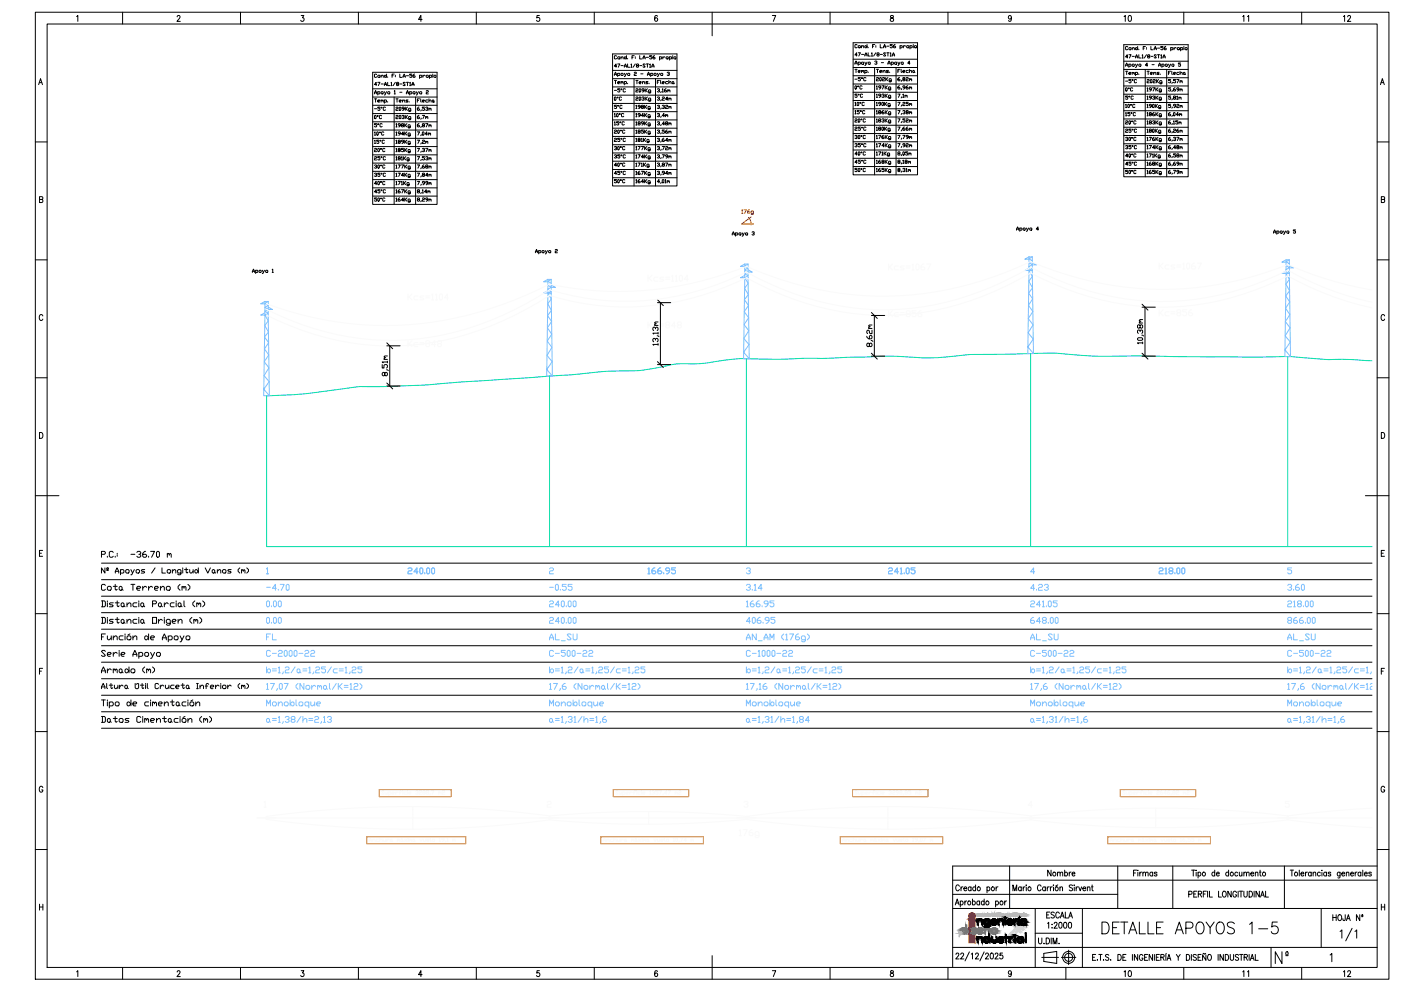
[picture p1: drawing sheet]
<svg xmlns="http://www.w3.org/2000/svg" width="594mm" height="420mm" viewBox="0 0 594 420" stroke-linecap="round" stroke-linejoin="round" font-family="sans-serif">
<defs><g id="words">
<g font-size="8.8">
<text x="466" y="397.2">DETALLE APOYOS 1-5</text>
<text x="539.4" y="409.6">Nº</text>
</g>
<g font-size="6.6" fill="#7fbfff">
<text x="231.8" y="273">AL_SU</text>
<text x="435.7" y="273">AL_SU</text>
<text x="544.7" y="273">AL_SU</text>
<text x="111.8" y="301.3">Monobloque</text>
<text x="231.8" y="301.3">Monobloque</text>
<text x="315.4" y="301.3">Monobloque</text>
<text x="435.7" y="301.3">Monobloque</text>
<text x="544.7" y="301.3">Monobloque</text>
</g>
<g font-size="6.2">
<text x="273.4" y="140.4">Kc=848</text>
<text x="371.1" y="148.2" transform="rotate(-90 371.1 148.2)">8,62m</text>
</g>
<g font-size="6.2" fill="#7fbfff">
<text x="111.8" y="286.8">b=1,2/a=1,25/c=1,25</text>
<text x="231.8" y="286.8">b=1,2/a=1,25/c=1,25</text>
<text x="315.4" y="286.8">b=1,2/a=1,25/c=1,25</text>
<text x="435.7" y="286.8">b=1,2/a=1,25/c=1,25</text>
<text x="111.8" y="293.9">17,07 (Normal/K=12)</text>
<text x="231.8" y="293.9">17,6 (Normal/K=12)</text>
<text x="435.7" y="293.9">17,6 (Normal/K=12)</text>
<text x="111.8" y="308">a=1,38/h=2,13</text>
</g>
<g font-size="5.7">
<text x="475.5" y="10.2">10</text>
<text x="525.6" y="10.2">11</text>
<text x="568.3" y="10.2">12</text>
<text x="165.5" y="160.5" transform="rotate(-90 165.5 160.5)">8,51m</text>
<text x="41.6" y="237.4">P.C.: -36.70 m</text>
<text x="41.6" y="251.5">Cota Terreno (m)</text>
<text x="41.6" y="258.6">Distancia Parcial (m)</text>
<text x="41.6" y="286.5">Armado (m)</text>
<text x="41.6" y="307.6">Datos Cimentación (m)</text>
<text x="443.1" y="372.5">Nombre</text>
<text x="442.7" y="390.5">ESCALA</text>
<text x="564.1" y="391.6">HOJA Nº</text>
<text x="475.5" y="415.2">10</text>
<text x="525.6" y="415.2">11</text>
<text x="568.3" y="415.2">12</text>
</g>
<text font-size="5.7" fill="#fafafa" x="490.4" y="135.1">Kc=856</text>
<g font-size="5.7" fill="#7fbfff">
<text x="171.8" y="244.5">240.00</text>
<text x="273.4" y="244.5">166.95</text>
<text x="375.7" y="244.5">241.05</text>
<text x="490.4" y="244.5">218.00</text>
<text x="111.8" y="251.5">-4.70</text>
<text x="231.8" y="251.5">-0.55</text>
<text x="315.4" y="251.5">3.14</text>
<text x="435.7" y="251.5">4.23</text>
<text x="544.7" y="251.5">3.60</text>
<text x="111.8" y="258.6">0.00</text>
<text x="231.8" y="258.6">240.00</text>
<text x="315.4" y="258.6">166.95</text>
<text x="435.7" y="258.6">241.05</text>
<text x="544.7" y="258.6">218.00</text>
<text x="111.8" y="265.6">0.00</text>
<text x="231.8" y="265.6">240.00</text>
<text x="315.4" y="265.6">406.95</text>
<text x="435.7" y="265.6">648.00</text>
<text x="544.7" y="265.6">866.00</text>
<text x="111.8" y="272.3">FL</text>
<text x="111.8" y="279.4">C-2000-22</text>
<text x="231.8" y="279.4">C-500-22</text>
<text x="315.4" y="279.4">C-1000-22</text>
<text x="435.7" y="279.4">C-500-22</text>
<text x="544.7" y="279.4">C-500-22</text>
</g>
<text font-size="5.3" x="41.6" y="293.2">Altura Útil Cruceta Inferior (m)</text>
<text font-size="4.9" fill="#f00" x="313.3" y="92.1">176g</text>
<g font-size="4.4">
<text x="361.2" y="35.6">-5°C</text>
<text x="259.3" y="40.2">-5°C</text>
<text x="361.2" y="39.2">0°C</text>
<text x="475.9" y="36.3">-5°C</text>
<text x="475.9" y="39.9">0°C</text>
<text x="157.7" y="48">-5°C</text>
<text x="175.7" y="44.4">Flecha</text>
<text x="259.3" y="43.7">0°C</text>
<text x="259.3" y="47.3">5°C</text>
<text x="475.9" y="43.4">5°C</text>
<text x="475.9" y="46.9">10°C</text>
<text x="494.2" y="46.9">5,92m</text>
<text x="157.7" y="51.5">0°C</text>
<text x="277.6" y="50.8">3,4m</text>
<text x="361.2" y="49.4">15°C</text>
<text x="361.2" y="52.9">20°C</text>
<text x="475.9" y="54">20°C</text>
<text x="157.7" y="55">5°C</text>
<text x="259.3" y="54.3">15°C</text>
<text x="259.3" y="57.9">20°C</text>
<text x="361.2" y="56.4">25°C</text>
<text x="361.2" y="60">30°C</text>
<text x="475.9" y="57.5">25°C</text>
<text x="494.2" y="57.5">6,26m</text>
<text x="157.7" y="62.1">15°C</text>
<text x="157.7" y="65.6">20°C</text>
<text x="175.7" y="65.6">7,37m</text>
<text x="259.3" y="61.4">25°C</text>
<text x="259.3" y="64.9">30°C</text>
<text x="361.2" y="63.5">35°C</text>
<text x="475.9" y="60.7">30°C</text>
<text x="475.9" y="64.2">35°C</text>
<text x="157.7" y="69.1">25°C</text>
<text x="175.7" y="69.1">7,53m</text>
<text x="259.3" y="68.1">35°C</text>
<text x="259.3" y="71.6">40°C</text>
<text x="361.2" y="67">40°C</text>
<text x="361.2" y="70.6">45°C</text>
<text x="475.9" y="67.7">40°C</text>
<text x="475.9" y="71.3">45°C</text>
<text x="157.7" y="72.7">30°C</text>
<text x="157.7" y="76.2">35°C</text>
<text x="175.7" y="72.7">7,68m</text>
<text x="175.7" y="76.2">7,84m</text>
<text x="259.3" y="75.1">45°C</text>
<text x="361.2" y="74.1">50°C</text>
<text x="475.9" y="74.8">50°C</text>
<text x="157.7" y="79.4">40°C</text>
<text x="157.7" y="82.9">45°C</text>
<text x="259.3" y="78.7">50°C</text>
<text x="157.7" y="86.4">50°C</text>
</g>
<text font-size="4" x="361.2" y="42.3">5°C</text>
</g></defs>
<!-- layer: Leyenda -->
<g fill="none" stroke="#000" stroke-width=".42">
<path d="M43 238.8h539M43 245.8h539M43 252.8h539M43 259.8h539M44.5 240.8v2.2l-1.5-2.2v2.2M45.2 240.9l.6-.1 .2 .5-.6 .2zM45.2 241.9h.8M48.9 243v-.8l.7-1.4 .8 1.4v.8M48.9 242.2h1.5M51.1 241.9l.4-.4h.7l.4 .4v.7l-.4 .4h-1.1M51.1 241.5v2.2M53.7 241.5h.7l.4 .4v.7l-.4 .4h-.7l-.4-.4v-.7z"/>
<path d="M55.5 241.5l.7 1.5M57 241.5l-1.1 2.2h-.4M58.1 241.5h.7l.4 .4v.7l-.4 .4h-.7l-.4-.4v-.7zM61.4 241.5h-1.1l-.4 .4 1.5 .7-.4 .4h-1.1M65.8 240.8l-1.5 2.2M68.7 240.8v2.2h1.4M71.2 241.5h.8l.3 .4v.7l-.3 .4h-.8l-.3-.4v-.7zM73.1 242.2l1.1-.7 .3 .4v1.1M73.1 241.5v1.5M76.8 243h-1.2l-.3-.4v-.7l.3-.4h.8l.4 .4v1.4l-.4 .4h-.8l-.3-.4M77.5 240.8v.3M77.5 241.5v1.5"/>
<path d="M78.2 241.5h1.5M79 240.8v1.8l.3 .4 .4-.4M80.4 241.5v1.1l.4 .4 1.1-.8M81.9 241.5v1.5M82.6 241.9l.8-.4 .7 .7-1.1 .8-.4-.4zM84.1 240.8v2.2M87 240.8l1.1 2.2 1.1-2.2M90.3 241.5l.8 .4v.7l-.4 .4-.7-.4v-.7zM91.1 242.6l.3 .4M92.2 242.2l1.1-.7 .3 .4v1.1M92.2 241.5v1.5M94.7 241.5h.8l.3 .4v.7l-.3 .4h-.8l-.3-.4v-.7z"/>
<path d="M98 241.5h-1.1l-.3 .4 .3 .3h.8l.3 .4-.3 .4h-1.1M101.7 240.8l-.7 .7v.7l.7 .8M102.4 241.9l.4-.4 .4 .7M102.4 241.5v1.5M103.2 241.9l.3-.4 .4 .4v1.1M104.6 240.8l.8 .7v.7l-.8 .8M43 261.8h1.3l.4 .4v1.6l-.4 .5h-1.3M43 266.8h539M43 273.8h539M43 270h.9M43.4 261.8v2.5M44.7 268.8h-1.7v2.5"/>
<path d="M44.7 276.2l-.4-.4h-.9l-.4 .4 1.7 1.7-.4 .4h-.9l-.4-.4M45.5 269.6v1.2l.4 .5h.5l.8-.9M45.5 277.4h1.3l.4-.4-.4-.4h-.9l-.4 .4v.9l.4 .4h.9M45.5 261.8v.4M45.5 262.6v1.7M47.2 269.6v1.7M48 262.6h-1.2l-.4 .4 1.6 .8-.4 .5h-1.2M48 270.4l.9-.8h.4l.4 .4v1.3M48 269.6v1.7M48 276.6v1.7M48.9 262.6h1.6M49.7 261.8v2l.4 .5 .4-.5"/>
<path d="M49.7 277l-.8-.4-.9 .8M50.5 275.8v.4M50.5 276.6v1.7M51.4 263l.4-.4 .8 .4v.8l-.4 .5-.8-.5zM51.4 277.4h1.2l.4-.4-.4-.4h-.8l-.4 .4v.9l.4 .4h.8M52.2 269.6h-1.3l-.4 .4v.8l.4 .5h1.3M52.6 263.8l.4 .5M53 268.8v.4M53 269.6v1.7M53.8 263.4l.9-.8h.4l.4 .4v1.3M53.8 270l.5-.4h.8l.4 .4v.8l-.4 .5h-.8l-.5-.5zM53.8 262.6v1.7"/>
<path d="M55.1 268.8l-.8 .4M56.4 270.4l.8-.8h.4l.4 .4v1.3M56.4 278.3v-.9l.8-1.6 .8 1.6v.9M56.4 269.6v1.7M56.4 277.4h1.6M58 262.6h-1.2l-.4 .4v.8l.4 .5h1.2M58.9 277l.4-.4h.8l.4 .4v.9l-.4 .4h-1.2M58.9 261.8v.4M58.9 262.6v1.7M58.9 276.6v2.5M59.7 263l.8-.4 .4 .4v.8l-.8 .5-.4-.5zM60.9 263.8l.5 .5"/>
<path d="M61.4 277l.4-.4h.8l.4 .4v.9l-.4 .4h-.8l-.4-.4zM61.8 269.6h.4l.8 .8-.8 .9-.8-.5v-.8zM63 268.8v2.5M63.9 270.4h1.2l.4-.4-.4-.4h-.8l-.4 .4v.8l.4 .5h.8M63.9 276.6l.8 1.7M64.7 261.8h1.7v2.5h-1.7zM65.5 276.6l-1.2 2.5h-.4M66.4 277l.4-.4h.8l.4 .4v.9l-.4 .4h-.8l-.4-.4zM67.2 262.6v1.7M68.9 263l-.9-.4-.8 .8M68.9 271.3v-.9l.8-1.6 .8 1.6v.9M68.9 270.4h1.6"/>
<path d="M69.7 261.8v.4M69.7 262.6v1.7M71.4 270l.4-.4h.8l.4 .4v.8l-.4 .5h-1.2M71.4 269.6v2.5M72.2 264.3h-1.2l-.5-.5v-.8l.5-.4h.8l.4 .4v1.7l-.4 .4h-.8l-.5-.4M73 263.4h1.3l.4-.4-.4-.4h-.9l-.4 .4v.8l.4 .5h.9M73.9 270l.4-.4h.8l.4 .4v.8l-.4 .5h-.8l-.4-.5zM75.5 263.4l.8-.8h.5l.4 .4v1.3M75.5 262.6v1.7M76.3 269.6l.9 1.7M78 269.6l-1.2 2.5h-.5M79.3 269.6h.8l.4 .4v.8l-.4 .5h-.8l-.4-.5v-.8z"/>
<path d="M81.4 261.8l-.9 .8v.8l.9 .9M82.2 263l.4-.4 .4 .8M82.2 262.6v1.7M83 263l.4-.4 .5 .4v1.3M84.7 261.8l.8 .8v.8l-.8 .9M43 280.8h539M43 287.8h539M43 294.8h539M43 296.8h1.7M43.9 296.8v2.5M45.5 296.8v.4M45.5 297.6v1.7"/>
<path d="M46.4 298l.4-.4h.8l.4 .4v.9l-.4 .4h-1.2M46.4 297.6v2.5M49.3 297.6h.8l.4 .4v.9l-.4 .4h-.8l-.4-.4v-.9zM54.3 297.6h.4l.8 .8-.8 .9-.9-.4v-.9zM55.5 296.8v2.5M56.4 298.4h1.2l.4-.4-.4-.4h-.8l-.4 .4v.9l.4 .4h.8M63 297.6h-1.2l-.4 .4v.9l.4 .4h1.2M63.9 296.8v.4M63.9 297.6v1.7M64.7 298l.4-.4 .4 .8M64.7 297.6v1.7M65.5 298l.4-.4 .5 .4v1.3"/>
<path d="M67.2 298.4h1.2l.5-.4-.5-.4h-.8l-.4 .4v.9l.4 .4h.8M69.7 298.4l.8-.8h.5l.4 .4v1.3M69.7 297.6v1.7M72.2 297.6h1.7M73 296.8v2.1l.4 .4 .5-.4M75.1 297.6l.8 .4v.9l-.4 .4-.8-.4v-.9zM75.9 298.9l.4 .4M78.9 297.6h-1.3l-.4 .4v.9l.4 .4h1.3M79.7 296.8v.4M79.7 297.6v1.7M80.9 297.6h.9l.4 .4v.9l-.4 .4h-.9l-.4-.4v-.9zM81.8 296.8l-.9 .4"/>
<path d="M83 298.4l.9-.8h.4l.4 .4v1.3M83 297.6v1.7M43 301.8h539M43 308.8h539"/>
</g>
<!-- layer: Perfil -->
<path d="M233 159.4v72.4M316.5 152.1v79.7M437 149.9v81.9M546 151.2v80.6M582 153l-11.7-.6a215.4 215.4 0 0 1-24.6-1.2l-15.9 .2-43.4-.5a264 264 0 0 1-39.5-1.2l-15.8 .4a258.1 258.1 0 0 0-33.6 1.6h-3.9a215.1 215.1 0 0 0-31.7-.3l-15.8 .5a384.5 384.5 0 0 1-32.3 .1l-5.2 .5a88.5 88.5 0 0 1-21.7 1.8l-2 .3a84.4 84.4 0 0 1-25.7 2.8l-17.8 1.6-45.4 2.9a422.8 422.8 0 0 1-43.5 2l-1.9 .2a259.2 259.2 0 0 1-37.6 3.7v64h469M113 167.8v64" fill="none" stroke="#00dda5" stroke-width=".42"/>
<!-- layer: Apoyos -->
<g fill="none" stroke="#7fbfff" stroke-width=".42">
<path d="M232.3 118.4l-1.8 1.1h1.8M232.3 118.4h1.4M232.3 118.4v5.8M233.7 118.4l-1.4 .9 1.4 .8-1.4 .8 1.4 .9-1.4 .8 1.4 .8-1.4 .8h1.4M233.7 118.4v5.8M315.8 117.8l-.5 34.3h2.4l-2.4-2.7 2.3-3.3-2.2-2.6 2.1-3.3-2-2.6 2-2.9-1.9-2.6 1.8-2.6-1.7-2.4 1.6-2.2-1.6-2.7 1.5-2-1.4-2.4h1.4M315.8 116.8l-1.8 1h1.8M315.8 112l-1.8 .9h1.8M315.8 112h1.4M315.8 112v5.8M317.2 112l-1.4 .8 1.4 .8-1.4 .8 1.4 .9-1.4 .8 1.4 .8-1.4 .9h1.4M317.2 114.4l1.8 1h-1.8"/>
<path d="M317.2 117.8l.5 34.3M317.2 112v5.8M436.3 114.7l-.5 35.2h2.4l-2.3-2.8 2.2-3.3-2.2-2.7 2.2-3.4-2.1-2.6 2-3-1.9-2.6 1.8-2.8-1.7-2.5 1.6-2.2-1.5-2.8 1.5-2-1.5-2.5h1.4M436.3 113.7l-1.8 1h1.8M436.3 108.9l-1.8 1h1.8M436.3 108.9h1.4M436.3 108.9v5.8M437.7 108.9l-1.4 .8 1.4 .9-1.4 .8 1.4 .8-1.4 .8 1.4 .9-1.4 .8h1.4M437.7 111.3l1.8 1h-1.8M437.7 114.7l.5 35.2M437.7 108.9v5.8M545.3 116l-.5 35.2h2.4l-2.3-2.8 2.2-3.4-2.1-2.6 2.1-3.4-2.1-2.7 2-2.9-1.9-2.7 1.8-2.7-1.7-2.5 1.6-2.2-1.5-2.8 1.5-2.1-1.5-2.4h1.4"/>
<path d="M545.3 115l-1.8 1h1.8M545.3 110.2l-1.8 1h1.8M545.3 110.2h1.4M545.3 110.2v5.8M546.7 110.2l-1.4 .8 1.4 .8-1.4 .8 1.4 .9-1.4 .8 1.4 .8-1.4 .9h1.4M546.7 112.6l1.8 1h-1.8M546.7 116l.5 35.2M546.7 110.2v5.8M112.3 133.6l-.5 34.2h2.4l-2.3-2.8 2.2-3.2-2.1-2.5 2-3.3-2-2.6 2-2.9-1.9-2.6 1.8-2.6-1.7-2.4 1.6-2.2-1.5-2.7 1.4-2-1.4-2.4h1.4M112.3 132.6l-1.8 1h1.8M112.3 127.8l-1.8 1h1.8M112.3 127.8h1.4"/>
<path d="M112.3 127.8v5.8M113.7 127.8l-1.4 .9 1.4 .8-1.4 .8 1.4 .8-1.4 .9 1.4 .8-1.4 .8h1.4M113.7 130.2l1.8 1h-1.8M113.7 133.6l.5 34.2M113.7 127.8v5.8M232.3 124.2l-.5 35.2h2.4l-2.3-2.7 2.2-3.4-2.2-2.6 2.2-3.4-2.1-2.7 2-2.9-1.9-2.7 1.8-2.7-1.7-2.5 1.6-2.2-1.5-2.8 1.5-2.1-1.5-2.5h1.4M232.3 123.3l-1.8 .9h1.8M233.7 120.9l1.8 1h-1.8M233.7 124.2l.5 35.2M113 241.2l.4-.4v2.5M113 243.3h.9M233 241.2l.4-.4h.9l.4 .4-.4 .8h-.9l-.4 .4v.9h1.7"/>
<path d="M316.5 241.2l.4-.4h.9l.4 .4-.4 .8h-.5M317.8 242l.4 .4-.4 .9h-.9l-.4-.5M438.7 242.4h-1.7l1.3-1.6v2.5M547.7 240.8h-1.7v.8h1.3l.4 .4v.8l-.4 .5h-.9l-.4-.5M316.5 271.3v-.9l.8-1.6 .9 1.6v.9M316.5 270.4h1.7M320.7 268.8v2.5l-1.7-2.5v2.5M321.5 271.7h1.7M324 271.3v-.9l.8-1.6 .9 1.6v.9M324 270.4h1.7M326.5 271.3v-2.5l.8 1.6 .9-1.6v2.5M332.3 268.8l-.8 .8v.8l.8 .9"/>
<path d="M333.2 269.2l.4-.4v2.5M333.2 271.3h.8M334.8 268.8h1.7l-1.2 2.5M338.6 268.8h-.4l-.9 .8v1.2l.5 .5h.8l.4-.9-.4-.4h-1.3M341.5 271.3h-1.2l-.5-.5v-.8l.5-.4h.8l.4 .4v1.7l-.4 .4h-.8l-.5-.4M342.3 268.8l.9 .8v.8l-.9 .9M316.5 290.2l.4-.4v2.5M316.5 292.3h.8M318.2 289.8h1.6l-1.2 2.5M321.1 291.8l-.4 .9M321.9 290.2l.4-.4v2.5M321.9 292.3h.8"/>
<path d="M324.8 289.8h-.4l-.8 .8v1.2l.4 .5h.8l.4-.5-.4-.8h-1.2M329.4 289.8l-.8 .8v.8l.8 .9M331.9 289.8v2.5l-1.7-2.5v2.5M333.2 290.6h.8l.4 .4v.8l-.4 .5h-.8l-.4-.5v-.8zM335.3 290.6v1.7M336.9 291l-.8-.4-.8 .8M337.8 291l.4-.4 .4 .8M337.8 290.6v1.7M338.6 291l.4-.4 .4 .4v1.3M340.3 291l.8-.4 .4 .4v.8l-.8 .5-.4-.5zM341.5 291.8l.4 .5M342.8 289.8v2l.4 .5"/>
<path d="M345.7 289.8l-1.7 2.5M346.5 289.8v2.5M346.9 291l1.3 1.3M348.2 289.8l-1.3 1.2h-.4M349 290.6h1.7M349 291.4h1.7M351.5 290.2l.4-.4v2.5M351.5 292.3h.8M353.2 290.2l.4-.4h.8l.4 .4-.4 .8h-.8l-.4 .4v.9h1.6M355.7 289.8l.8 .8v.8l-.8 .9M546 290.2l.4-.4v2.5M546 292.3h.9"/>
<path d="M546 282.8v2.5M546.9 283.6l.8 .4v.8l-.4 .5h-.4l-.9-.9zM547.7 289.8h1.7l-1.3 2.5M548.5 283.6h1.7M548.5 284.4h1.7M550.6 291.8l-.4 .9M551 283.2l.5-.4v2.5M551 285.3h.9M552.7 289.8h-.4l-.8 .8v1.2l.4 .5h.8l.4-.9-.4-.4h-1.2M553.1 284.8l-.4 .9M554 283.2l.4-.4h.8l.4 .4-.4 .8h-.8l-.4 .4v.9h1.6M557.3 289.8l-.8 .8v.8l.8 .9"/>
<path d="M558.1 282.8l-1.6 2.5M559.4 283.6l.8 .4v.8l-.4 .5-.9-.5v-.8zM559.8 289.8v2.5l-1.7-2.5v2.5M560.2 284.8l.4 .5M561 290.6h.9l.4 .4v.8l-.4 .5h-.9l-.4-.5v-.8zM561.4 283.6h1.7M561.4 284.4h1.7M563.1 290.6v1.7M563.9 283.2l.5-.4v2.5M563.9 285.3h.9M564.8 291l-.9-.4-.8 .8M565.6 291l.4-.4 .4 .8"/>
<path d="M565.6 290.6v1.7M566 284.8l-.4 .9M566.4 291l.5-.4 .4 .4v1.3M566.9 283.2l.4-.4h.8l.4 .4-.4 .8h-.8l-.4 .4v.9h1.6M568.1 291l.8-.4 .5 .4v.8l-.9 .5-.4-.5zM569.4 291.8l.4 .5M570.6 289.8v2l.4 .5M571 282.8h-1.6v.8h1.2l.4 .4v.8l-.4 .5h-.8l-.4-.5M573.5 289.8l-1.6 2.5M573.5 282.8l-1.6 2.5M574.4 289.8v2.5M574.8 291l1.2 1.3"/>
<path d="M576 289.8l-1.2 1.2h-.4M576 283.6h-1.2l-.4 .4v.8l.4 .5h1.2M576.9 290.6h1.6M576.9 291.4h1.6M576.9 283.6h1.6M576.9 284.4h1.6M579.4 290.2l.4-.4v2.5M579.4 283.2l.4-.4v2.5M579.4 292.3h.8M579.4 285.3h.8M581.4 284.8l-.4 .9M582 289.8l-1 .4"/>
<path d="M582 291l-1 .4v.9h1M233 305l.8-.4 .5 .4v.9l-.9 .4-.4-.4zM234.3 305.9l.4 .4M235.5 304.6h1.7M235.5 305.4h1.7M238 304.2l.4-.4v2.5M238 306.3h.9M240.1 305.9l-.4 .8M240.9 304.2l.5-.4h.8l.4 .4v.4l-.8 .4M242.2 305l.4 .4-.4 .9h-.8l-.5-.4M243.4 304.2l.5-.4v2.5M243.4 306.3h.9"/>
<path d="M246.8 303.8l-1.7 2.5M247.6 305.4l.8-.8h.5l.4 .4v1.3M247.6 303.8v2.5M250.1 304.6h1.7M250.1 305.4h1.7M252.6 304.2l.4-.4v2.5M252.6 306.3h.8M254.7 305.9l-.4 .8M256.8 303.8h-.5l-.8 .8v1.3l.4 .4h.9l.4-.4-.4-.9h-1.3M316.5 305l.8-.4 .5 .4v.9l-.9 .4-.4-.4zM317.8 305.9l.4 .4M319 304.6h1.7"/>
<path d="M319 305.4h1.7M321.5 304.2l.4-.4v2.5M321.5 306.3h.8M323.6 305.9l-.4 .8M324.4 304.2l.4-.4h.9l.4 .4v.4l-.9 .4M325.7 305l.4 .4-.4 .9h-.9l-.4-.4M326.9 304.2l.4-.4v2.5M326.9 306.3h.8M330.2 303.8l-1.6 2.5M331.1 305.4l.8-.8h.4l.5 .4v1.3M331.1 303.8v2.5M333.6 304.6h1.7"/>
<path d="M333.6 305.4h1.7M336.1 304.2l.4-.4v2.5M336.1 306.3h.8M338.2 305.9l-.4 .8M339.4 305l-.4-.4 .4-.8h.9l.4 .8-.4 .4h-.9l-.4 .9 .4 .4h.9l.4-.4-.4-.9M343.2 305.4h-1.7l1.3-1.6v2.5M437 305l.9-.4 .4 .4v.9l-.8 .4-.5-.4zM438.3 305.9l.4 .4M439.5 304.6h1.7M439.5 305.4h1.7M442 304.2l.4-.4v2.5M442 306.3h.9"/>
<path d="M444.1 305.9l-.4 .8M444.9 304.2l.5-.4h.8l.4 .4v.4l-.8 .4M446.2 305l.4 .4-.4 .9h-.8l-.5-.4M447.4 304.2l.5-.4v2.5M447.4 306.3h.9M450.8 303.8l-1.7 2.5M451.6 305.4l.8-.8h.5l.4 .4v1.3M451.6 303.8v2.5M454.1 304.6h1.7M454.1 305.4h1.7M456.6 304.2l.4-.4v2.5M456.6 306.3h.9"/>
<path d="M458.7 305.9l-.4 .8M460.8 303.8h-.4l-.9 .8v1.3l.5 .4h.8l.4-.4-.4-.9h-1.3M546.4 304.6l.9 .4v.9l-.4 .4-.9-.4v-.9zM547.3 305.9l.4 .4M548.5 304.6h1.7M548.5 305.4h1.7M551 304.2l.5-.4v2.5M551 306.3h.9M553.1 305.9l-.4 .8M554 304.2l.4-.4h.8l.4 .8-.8 .4M555.2 305l.4 .4-.4 .9h-.8l-.4-.4M556.5 304.2l.4-.4v2.5"/>
<path d="M556.5 306.3h.8M559.8 303.8l-1.7 2.5M560.6 305.4l.8-.8h.5l.4 .4v1.3M560.6 303.8v2.5M563.1 304.6h1.7M563.1 305.4h1.7M565.6 304.2l.4-.4v2.5M565.6 306.3h.8M567.7 305.9l-.4 .8M569.8 303.8h-.4l-.9 .8v1.3l.4 .4h.9l.4-.4-.4-.9h-1.3"/>
</g>
<!-- layer: Tendido -->
<g fill="none" stroke="#000" stroke-width=".42">
<path d="M361.8 18.1h27.3v56h-27.3zM363.5 19.1l-.3-.2-.7 .2 .3 1.2 .7-.3M363.9 19.6l.7-.3 .2 .7-.6 .3zM365.3 19.8l.7-.5 .2 1M365.3 19.3v1M366.7 19.6l.5-.3 .5 .5-.7 .5zM367.7 18.9v1.4M370 19.6h.5M370.9 18.9h-.9v1.4M371.4 19.3v.3M371.4 19.8v.2M373.3 18.9v1.4h.9"/>
<path d="M374.6 19.8h1M376 19.6h1M378.4 18.9h-.9v.4l.9 .3-.2 .7-.7-.3M379.6 18.9l-.7 .4v.7l.2 .3 .7-.3-.2-.4h-.7M381.7 19.6l.2-.3 .7 .3-.2 .7h-.7M381.7 19.3v1.4M383.1 19.3v1M384 19.6l-.5-.3-.4 .5M384.7 19.3l.7 .3-.3 .7-.6-.3zM385.8 19.6l.3-.3 .7 .3-.2 .7h-.8M385.8 19.3v1.4M387.3 18.9v.2"/>
<path d="M387.3 19.3v1M387.7 19.6l.7-.3 .3 .7-.7 .3zM476.5 18.9h27.3v56.1h-27.3zM478.2 19.9l-.2-.2-.7 .2v1l.2 .2 .7-.2M482.4 19.7v1.4M485.7 19.7h-.9v1.4M488 19.7v1.4h.9M493.2 19.7h-1v.5h.7l.3 .7-.3 .2-.7-.2M494.3 19.7l-.7 .5v.7l.7 .2 .3-.2-.3-.5h-.7M502 19.7v.2M158 30.6h27.3v56.1h-27.3zM158 37.7h27.3"/>
<path d="M158.8 39.8l.5-1.4 .4 1.4M158.8 39.3h.9M159.7 31.6l-.2-.2-.7 .2v1l.2 .2 .7-.2M159.7 35.8h-.9l.7-.9v1.4M160.2 34.9h.9l-.7 1.4M160.2 39.1l.2-.2 .7 .2-.2 .7h-.7M160.2 38.9v1.4M160.4 31.9l.7 .2-.2 .7-.7-.2zM161.6 32.3l.7-.4 .2 .9M161.6 31.9v.9M161.6 35.6h.9M161.8 38.9l.7 .2-.2 .7-.7-.2z"/>
<path d="M163 32.1l.4-.2 .5 .4-.7 .5zM163 36.3l.4-1.4 .5 1.4M163 35.8h.9M163 38.9l.4 .9M163.9 38.9l-.9 1.4M163.9 31.4v1.4M164.4 34.9v1.4h.9M164.4 32.6v.2M164.6 38.9l.7 .2-.2 .7-.7-.2zM165.8 35.1l.2-.2v1.4M165.8 36.3h.4M166.2 32.1h.5"/>
<path d="M167.2 31.4h-1v1.4M167.2 38.6l.2-.2v1.4M167.2 39.8h.4M167.6 31.9v.2M167.6 32.3v.3M167.6 34.9l-.9 1.4M168.4 35.6l-.3-.2 .3-.5h.4l.3 .5-.7 .2-.3 .5 .7 .2 .3-.2-.3-.5M169.5 31.4v1.4h1M169.5 35.6h1M169.5 39.1h1M170.9 32.8l.5-1.4 .5 1.4M170.9 32.3h1"/>
<path d="M171.9 35.1l-.7-.2-.3 .2 1 1-.3 .2-.7-.2M172.3 39.8l.5-1.4 .4 1.4M172.3 32.1h.9M172.3 34.9h.9M172.3 39.3h.9M172.8 34.9v1.4M173.7 35.1l.2-.2v1.4M173.7 39.1l.2-.2 .7 .2-.2 .7h-.7M173.7 36.3h.5M173.7 38.9v1.4M174.6 31.4h-.9v.5l.9 .2-.2 .7-.7-.2M174.6 36.3l.5-1.4 .5 1.4"/>
<path d="M174.6 35.8h1M175.3 38.9l.7 .2-.2 .7-.7-.2zM175.8 31.4l-.7 .5v.7l.2 .2 .7-.2-.2-.5h-.7M176.5 38.9l.5 .9M177.4 38.9l-.9 1.4M177.9 32.1l.3-.2 .7 .2-.3 .7h-.7M177.9 39.1l.7-.2 .3 .7-.7 .2zM177.9 31.9v1.4M179.3 31.9v.9M180.3 32.1l-.5-.2-.5 .4M180.7 32.1l.7-.2 .3 .7-.7 .2zM180.7 38.6l.3-.2 .7 .2-.3 .5-.7 .2v.5h1"/>
<path d="M182.1 32.1l.3-.2 .6 .2-.2 .7h-.7M182.1 31.9v1.4M183.5 31.4v.2M183.5 31.9v.9M184.2 31.9l.7 .2-.2 .7-.7-.2zM259.8 22.9h27.3v55.9h-27.3zM259.8 29.8h27.3M259.8 33.4h27.3M259.8 36.9h27.3M260.5 32l.5-1.4 .5 1.4M260.5 31.5h1M260.5 34.1h1"/>
<path d="M261 34.1v1.4M261.5 23.8l-.3-.2-.7 .2v1l.3 .2 .7-.2M261.5 28h-1l.7-.9v1.4M261.9 27.1h.9l-.7 1.4M261.9 31.3l.2-.2 .7 .2-.2 .7h-.7M261.9 35.1h.7l.2-.3-.2-.2-.7 .2 .2 .7h.5M261.9 31.1v1.4M262.1 24.1l.7 .2-.2 .7-.7-.2zM263.3 24.5l.7-.4 .2 .9M263.3 31.3l.7-.2 .2 .7-.7 .2zM263.3 34.8l.2-.2 .3 .5M263.3 24.1v.9"/>
<path d="M263.3 34.6v.9M263.3 27.8h.9M263.8 34.8l.2-.2 .2 .2v.7M264.7 28.5l.5-1.4 .5 1.4M264.7 34.8l.3-.2 .7 .2-.3 .7h-.7M264.7 28h1M264.7 31.1l.5 .9M264.7 34.6v1.4M265 24.1l.7 .4-.5 .5-.5-.2zM265.7 31.1l-1 1.4M265.7 23.6v1.4M266.1 27.1v1.4h1"/>
<path d="M266.1 31.3l.7-.2 .3 .7-.7 .2zM266.1 24.8v.2M267.5 27.3l.3-.2v1.4M267.5 28.5h.5M268 24.3h.5M268.9 33.4v45.4M268.9 23.6h-.9v1.4M268.9 30.8l.3-.2 .7 .2-.3 .5-.7 .2v.5h1M269.4 24.1v.2M269.4 24.5v.3M269.4 27.1l-.9 1.4M269.6 37.8l.3-.2 .7 .2-.3 .5-.7 .2v.5h1"/>
<path d="M269.6 34.1h1M270.1 27.8l-.2-.2 .2-.5 .7 .2-.2 .5-.7 .2 .2 .5 .7-.2-.2-.5M270.1 34.1v1.4M271 35.1h.7l.2-.3-.2-.2-.7 .2 .3 .7h.4M271 37.8l.3-.2 .4 .2-.2 1.2-.5-.2zM271.3 23.6v1.4h.9M271.3 27.8h.9M271.7 31.3h.9M272.4 35.1l.7-.5 .2 .9M272.4 34.6v.9M272.6 25l.5-1.4 .5 1.4M272.6 24.5h1"/>
<path d="M273.1 38.3h-.7l-.2-.5 .2-.2 .7 .2v.7l-.7 .5M273.6 27.3l-.7-.2-.3 .2 1 1-.3 .2-.7-.2M273.6 37.6v1.4M273.8 38.3l.7 .7M274 24.3h1M274 27.1h1M274.5 32l.5-1.4 .5 1.4M274.5 37.6l-.9 .7M274.5 27.1v1.4M274.5 31.5h1M274.8 34.6l-1 .2 .7 .3 .3 .2-.3 .2h-.7M275.2 35.3v.2"/>
<path d="M275.5 27.3l.2-.2v1.4M275.5 28.5h.4M275.9 31.3l.3-.2 .7 .2-.3 .7h-.7M275.9 39l-.9-.2 .2-.7 .7 .2v.9l-.2 .3-.7-.3M275.9 31.1v1.4M276.4 23.6h-.9v.5l.9 .2-.2 .7-.7-.2M276.4 28.5l.5-1.4 .4 1.4M276.4 28h.9M277.3 31.3l.7-.2 .3 .7-.7 .2zM277.6 23.6l-.7 .5v.7l.2 .2 .7-.2-.2-.5h-.7M278 33.4v45.4M278.7 37.8l.3-.2 .7 .2-.5 .5"/>
<path d="M278.7 31.1l.5 .9M278.7 34.8h.5M279.4 38.3l.3 .2-.3 .5-.7-.2M279.7 24.3l.2-.2 .7 .2-.2 .7h-.7M279.7 31.1l-1 1.4M279.7 34.1h-1v1.4M279.7 24.1v1.4M280.1 31.3l.7-.2 .3 .7-.7 .2zM280.1 34.1l.3 1.4M280.4 38.8l-.3 .4M280.8 35.1h.7l.2-.3-.2-.2-.7 .2v.5l.7 .2M280.8 37.8l.3-.2v1.4"/>
<path d="M280.8 39h.5M281.1 24.1v.9M282 24.3l-.5-.2-.4 .4M282.4 24.3l.7-.2 .3 .7-.7 .2zM282.4 37.6l-.7 .5v.7l.3 .2 .7-.2-.3-.5h-.7M282.9 30.8l.2-.2 .7 .2-.4 .5M283.1 34.6l-.9 .2 .2 .7h.7M283.1 38.3l.3-.2 .2 .4M283.1 38.1v.9M283.6 31.3l.2 .2-.2 .5-.7-.2M283.6 35.1l.7-.5 .3 .9M283.6 38.3l.2-.2 .3 .2v.7"/>
<path d="M283.6 34.1v1.4M283.8 24.3l.3-.2 .7 .2-.2 .7h-.8M283.8 24.1v1.4M285.3 34.6l.4 .2-.2 .7-.5-.2zM285.3 23.6v.2M285.3 24.1v.9M285.7 35.3l.3 .2M286 24.1l.7 .2-.3 .7-.7-.2zM361.8 32.1h27.3M361.8 35.6h27.3M361.8 39.1h27.3M361.8 25.1h27.3"/>
<path d="M361.8 28.6h27.3M362.5 27.3l.5-1.4 .5 1.4M362.5 26.8h1M362.5 29.4h1M363 29.4v1.4M363.5 23.3h-1l.7-.9v1.4M363.9 22.4h.9l-.6 1.4M363.9 26.6l.3-.3 .6 .3-.2 .7h-.7M363.9 30.3h.7l.2-.2-.2-.3-.7 .3v.4l.7 .3M363.9 26.3v1.4M365.3 26.6l.7-.3 .2 .7-.7 .3zM365.3 30.1l.2-.3 .3 .5"/>
<path d="M365.3 29.8v1M365.3 23.1h.9M365.8 30.1l.2-.3 .2 .3v.7M366.7 23.8l.5-1.4 .5 1.4M366.7 30.1l.3-.3 .7 .3-.3 .7h-.7M366.7 23.3h1M366.7 26.3l.5 1M366.7 29.8v1.4M367.7 26.3l-1 1.4M368.1 22.4v1.4h1M368.1 26.6l.7-.3 .3 .7-.7 .3zM368.1 20v.3"/>
<path d="M368.1 30.5v.3M369.5 22.6l.3-.2v1.4M369.5 23.8h.5M370.9 28.6v45.5M370.9 26.1l.3-.2 .7 .2-.5 .5M371.4 22.4l-.9 1.4M371.6 26.6l.3 .2-.3 .5-.7-.3M371.6 33.1l.3-.2 .7 .2-.3 .5-.7 .2v.5h1M371.6 36.6l.3-.2v1.4M371.6 29.4h1M371.6 37.8h.5M372.1 23.1l-.2-.3 .2-.4h.5l.2 .4-.7 .3-.2 .4 .7 .3 .2-.3-.2-.4"/>
<path d="M372.1 29.4v1.4M373 30.3h.7l.3-.2-.3-.3-.7 .3 .3 .7h.4M373.3 32.9l.4 .2-.2 1.2-.5-.3zM373.3 23.1h.9M373.5 37.1h-.7l-.2-.5 .2-.2 .7 .2v.7l-.7 .5M373.7 26.6h.9M374 36.4h.9l-.7 1.4M374.2 33.1l.2-.2 .7 .2-.2 .5-.7 .2v.5h.9M374.4 30.3l.7-.5 .2 1M374.4 29.8v1M374.6 20.3l.5-1.4 .5 1.4M375.3 36.4v1.4"/>
<path d="M375.3 39.9v1.4M375.6 22.6l-.7-.2-.3 .2 1 .9-.3 .3-.7-.3M375.6 32.9v1.4M375.6 37.1l.7 .7M375.8 33.6l.7 .7M376 22.4h1M376.3 36.4l-1 .7M376.3 39.9l-1 .7M376.5 27.3l.5-1.4 .5 1.4M376.5 32.9l-.9 .7M376.5 22.4v1.4M376.5 26.8h1"/>
<path d="M376.8 29.8h-.8l-.2 .3 .2 .2 .8 .2-1 .3M377.2 30.5v.3M377.5 22.6l.2-.2v1.4M377.5 23.8h.4M377.7 37.8l-.9-.3 .2-.7 .7 .3v.9l-.2 .2-.7-.2M377.9 26.6l.3-.3 .7 .3-.3 .7h-.7M377.9 34.3l-.9-.3 .2-.7 .7 .3v.9l-.2 .2-.7-.2M377.9 26.3v1.4M378.4 23.8l.5-1.4 .4 1.4M378.4 23.3h.9M379.3 26.6l.7-.3 .3 .7-.7 .3zM380 28.6v45.5"/>
<path d="M380.7 39.9h1l-.7 1.4M380.7 26.3l.5 1M380.7 30.1h.5M381.4 32.9l-.7 .4v.7l.3 .3 .7-.3-.3-.4h-.7M381.4 36.4l-.7 .4v.7l.3 .3 .7-.3-.3-.4h-.7M381.7 26.3l-1 1.4M381.7 29.4h-1v1.4M382.1 26.6l.7-.3 .3 .7-.7 .3zM382.1 29.4l.3 1.4M382.4 34l-.3 .5M382.4 37.5l-.3 .5M382.8 30.3h.7l.3-.2-.3-.3-.7 .3 .3 .7h.4"/>
<path d="M383.1 33.6l-.3-.3 .3-.4h.4l.3 .4-.7 .3-.3 .4 .7 .3 .3-.3-.3-.4M383.8 37.1h-.7l-.3-.5 .3-.2 .7 .2v.7l-.7 .5M384.2 33.1l.3-.2 .6 .2-.2 .5-.7 .2v.5h.9M384.9 36.4l-.7 .4v.7l.3 .3 .6-.3-.2-.4h-.7M385.1 29.8l-.9 .3 .3 .7h.6M385.6 30.3l.7-.5 .3 1M385.6 33.6l.2-.3 .3 .5M385.6 37.1l.2-.3 .3 .5M385.6 29.4v1.4M385.6 33.3v1M385.6 36.8v1M385.8 26.8h-.9l.7-.9v1.4"/>
<path d="M386.1 33.6l.2-.3 .3 .3v.7M386.1 37.1l.2-.3 .3 .3v.7M387.3 29.8l.4 .3-.2 .7-.5-.3zM387.7 30.5l.3 .3M476.5 26h27.3M476.5 29.4h27.3M476.5 33h27.3M476.5 36.4h27.3M476.5 39.9h27.3M477.3 28.1l.5-1.4 .4 1.4M477.3 27.6h.9M477.3 30.2h.9"/>
<path d="M477.8 30.2v1.4M478.2 24.1h-.9l.7-.9v1.4M478.7 20.4l.7-.2 .2 .7-.7 .2zM478.7 23.2h.9l-.7 1.4M478.7 27.4l.2-.2 .7 .2-.2 .7h-.7M478.7 31.1h.7l.2-.2-.2-.2-.7 .2v.5l.7 .2M478.7 27.2v1.4M480.1 20.6l.7-.4 .2 .9M480.1 27.4l.7-.2 .2 .7-.7 .2zM480.1 30.9l.2-.2 .2 .4M480.1 20.2v.9M480.1 30.7v.9"/>
<path d="M480.1 23.9h.9M480.5 30.9l.3-.2 .2 .2v.7M481.5 20.4l.4-.2 .5 .4-.7 .5zM481.5 24.6l.4-1.4 .5 1.4M481.5 30.9l.2-.2 .7 .2-.2 .7h-.7M481.5 24.1h.9M481.5 27.2l.4 .9M481.5 30.7v1.4M482.4 27.2l-.9 1.4M482.9 23.2v1.4h.9M482.9 27.4l.7-.2 .2 .7-.7 .2zM482.9 20.9v.2"/>
<path d="M484.3 23.4l.2-.2v1.4M484.3 24.6h.5M484.8 20.4h.4M485.6 29.4v45.6M486.2 20.2v.2M486.2 20.6v.3M486.2 23.2l-1 1.4M486.4 33.9l.2-.2 .7 .2-.2 .5-.7 .2v.5h.9M486.4 37.4l.2-.2v1.4M486.4 30.2h.9M486.4 38.6h.5M486.6 27.6h-.9l.7-.9v1.4"/>
<path d="M486.9 23.9l-.3-.2 .3-.5h.4l.3 .5-.7 .2-.3 .5 .7 .2 .3-.2-.3-.5M486.9 30.2v1.4M487.8 31.1h.7l.2-.2-.2-.2-.7 .2v.5l.7 .2M487.8 33.9l.2-.2 .5 .2-.2 1.2-.5-.2zM488 23.9h.9M488.3 37.9h-.7l-.3-.5 .3-.2 .7 .2v.7l-.7 .5M488.5 27.4h.9M488.7 37.2h.9l-.7 1.4M488.9 33.9l.3-.2 .7 .2-.3 .5-.7 .2v.5h1M489.2 31.1l.7-.4 .2 .9M489.2 30.7v.9M489.4 21.1l.5-1.4 .4 1.4"/>
<path d="M489.4 20.6h.9M490.1 37.2v1.4M490.3 23.4l-.7-.2-.2 .2 .9 1-.2 .2-.7-.2M490.3 33.7v1.4M490.3 37.9l.7 .7M490.6 34.4l.7 .7M490.8 20.4h.9M490.8 23.2h.9M491 37.2l-.9 .7M491.3 28.1l.4-1.4 .5 1.4M491.3 33.7l-1 .7M491.3 23.2v1.4"/>
<path d="M491.3 27.6h.9M491.5 30.7h-.7l-.2 .2 .2 .2 .7 .3-.9 .2M492 31.4v.2M492.2 23.4l.3-.2v1.4M492.2 24.6h.5M492.5 38.6l-1-.2 .2-.7 .8 .2v.9l-.3 .3-.7-.3M492.7 27.4l.2-.2 .7 .2-.2 .7h-.7M492.7 35.1l-1-.2 .3-.7 .7 .2v.9l-.2 .3-.8-.3M492.7 27.2v1.4M493.2 24.6l.4-1.4 .5 1.4M493.2 24.1h.9M494.1 27.4l.7-.2 .2 .7-.7 .2z"/>
<path d="M494.7 29.4v45.6M495.5 27.2l.5 .9M495.5 30.9h.5M496.4 20.4l.3-.2 .7 .2-.3 .7h-.7M496.4 27.2l-.9 1.4M496.4 30.2h-.9v1.4M496.4 33.7h-.9v.5l.9 .2-.2 .7-.7-.2M496.4 37.2h-.9v.5l.9 .2-.2 .7-.7-.2M496.4 20.2v1.4M496.9 27.4l.7-.2 .2 .7-.7 .2zM496.9 30.2l.2 1.4M497.1 34.9l-.2 .4"/>
<path d="M497.1 38.4l-.2 .4M497.6 31.1h.7l.2-.2-.2-.2-.7 .2v.5l.7 .2M497.8 20.2v.9M498.3 37.2l-.7 .5v.7l.2 .2 .7-.2-.2-.5h-.7M498.5 33.7h-.9v.5l.9 .2-.2 .7-.7-.2M498.8 20.4l-.5-.2-.5 .4M499 33.7h.9l-.7 1.4M499.2 20.4l.7-.2 .2 .7-.7 .2zM499.9 30.7l-.9 .2 .2 .7h.7M499.9 37.9h-.7l-.2-.5 .2-.2 .7 .2v.7l-.7 .5M500.4 31.1l.7-.4 .2 .9M500.4 34.4l.2-.2 .2 .4"/>
<path d="M500.4 37.9l.2-.2 .2 .4M500.4 30.2v1.4M500.4 34.2v.9M500.4 37.7v.9M500.6 20.4l.2-.2 .7 .2-.2 .7h-.7M500.6 26.7h-.9v.5l.9 .2-.2 .7-.7-.2M500.6 20.2v1.4M500.8 34.4l.3-.2 .2 .2v.7M500.8 37.9l.3-.2 .2 .2v.7M501.8 30.9l.5-.2 .2 .7-.5 .2zM502 20.2v.9M502.5 20.4l.7-.2 .2 .7-.7 .2z"/>
<path d="M502.5 31.4l.2 .2M158 41.1h27.3M158 44.6h27.3M158 48.2h27.3M158 51.6h27.3M158 55.1h27.3M158 58.7h27.3M158.8 56.1l.2-.2v1.4M158.8 41.9h.9M159.3 41.9v1.4M160 55.9l.4 .2-.2 1.2-.5-.2zM160.2 42.8h.7l.2-.2-.2-.2-.7 .2v.5l.7 .2"/>
<path d="M161.6 42.6l.2-.2 .3 .4M161.6 42.4v.9M162.1 42.6l.2-.2 .2 .2v.7M162.8 56.1l-.3-.2-.7 .2v1l.3 .2 .7-.2M163 42.6l.2-.2 .7 .2-.2 .7h-.7M163 42.4v1.4M167.1 41.1v45.6M167.9 45.6l.2-.2 .7 .2-.2 .5-.7 .2v.5h.9M167.9 49.1l.2-.2 .7 .2-.2 .5-.7 .2v.5h.9M167.9 52.6l.2-.2v1.4M167.9 56.1l.2-.2v1.4M167.9 59.6l.2-.2v1.4"/>
<path d="M167.9 41.9h.9M167.9 53.8h.5M167.9 57.3h.5M168.4 41.9v1.4M169.3 42.8h.7l.2-.2-.2-.2-.7 .2v.5l.7 .2M169.3 45.6l.2-.2 .5 .2-.2 1.2-.5-.2zM169.3 49.1l.2-.2 .5 .2-.2 1.2-.5-.2zM169.8 53.1h-.7l-.3-.5 .3-.2 .7 .2v.7l-.7 .5M169.8 56.6h-.7l-.3-.5 .3-.2 .7 .2v.7l-.7 .5M170.5 49.1l.7-.2 .2 .5-.5 .2M170.5 53.1l-.3-.2 .3-.5h.4l.3 .5-.7 .2-.3 .5 .7 .2 .3-.2-.3-.5M170.7 42.8l.7-.4 .2 .9"/>
<path d="M170.7 42.4v.9M171.2 49.6l.2 .2-.2 .5-.7-.2M171.2 56.8h-1l.7-.9v1.4M171.4 46.1h-.7l-.2-.5 .2-.2 .7 .2v.7l-.7 .5M171.6 52.4v1.4M171.6 55.9v1.4M171.6 59.4v1.4M171.9 45.4v1.4M171.9 48.9v1.4M171.9 53.1l.7 .7M171.9 56.6l.7 .7M172.1 46.1l.7 .7"/>
<path d="M172.1 49.6l.7 .7M172.6 52.4l-1 .7M172.6 55.9l-1 .7M172.6 59.4l-1 .7M172.8 45.4l-.9 .7M172.8 48.9l-.9 .7M173 42.4l-.9 .2 .9 .5-.9 .2M173.5 43.1v.2M173.9 53.8l-.9-.2 .2-.7 .7 .2v.9l-.2 .3-.7-.3M173.9 57.3l-.9-.2 .2-.7 .7 .2v.9l-.2 .3-.7-.3M174.2 46.8l-1-.2 .3-.7 .7 .2v.9l-.3 .3-.7-.3M174.2 50.3l-1-.2 .3-.7 .7 .2v.9l-.3 .3-.7-.3"/>
<path d="M176.2 41.1v45.6M177 55.9h.9l-.7 1.4M177 59.4h.9l-.7 1.4M177.7 45.4l-.7 .5v.7l.2 .2 .7-.2-.2-.5h-.7M177.7 48.9l-.7 .5v.7l.2 .2 .7-.2-.2-.5h-.7M177.7 52.4l-.7 .5v.7l.2 .2 .7-.2-.2-.5h-.7M178.6 46.6l-.2 .4M178.6 50.1l-.2 .4M178.6 53.6l-.2 .4M178.6 57.1l-.2 .4M179.1 48.9h.9l-.7 1.4M179.1 59.6l.2-.2 .7 .2-.2 .5-.7 .2v.5h.9"/>
<path d="M179.3 53.1l-.2-.2 .2-.5h.5l.2 .5-.7 .2-.2 .5 .7 .2 .2-.2-.2-.5M179.3 55.9l.5 .2-.2 1.2-.5-.2zM180 45.4h-.9v.5l.9 .2-.2 .7-.7-.2M180.5 45.6l.7-.2 .2 .5-.4 .2M180.5 49.6l.2-.2 .3 .4M180.5 52.4h.9l-.7 1.4M180.5 49.4v.9M180.5 59.9v.9M181 49.6l.2-.2 .2 .2v.7M181.2 46.1l.2 .2-.2 .5-.7-.2M181.2 56.8h-.9l.7-.9v1.4M181.7 56.6l.2-.2 .2 .4"/>
<path d="M181.7 56.4v.9M181.9 46.1l.2-.2 .3 .4M181.9 53.1l.2-.2 .3 .4M181.9 45.9v.9M181.9 52.9v.9M182.1 56.6l.3-.2 .2 .2v.7M182.4 46.1l.2-.2 .2 .2v.7M182.4 53.1l.2-.2 .2 .2v.7M259.8 40.3h27.3M259.8 43.9h27.3M259.8 47.3h27.3M259.8 50.8h27.3"/>
<path d="M259.8 54.4h27.3M259.8 57.8h27.3M260.5 48.3l.3-.2v1.4M261.5 48.3l.2-.2 .4 .2-.2 1.2-.4-.2zM264.5 48.3l-.3-.2-.7 .2 .3 1.2 .7-.2M269.6 41.3l.3-.2 .7 .2-.3 .5-.7 .2v.5h1M269.6 44.9l.3-.3v1.4M269.6 48.3l.3-.2v1.4M269.6 51.8l.3-.2v1.4M269.6 55.4l.3-.3v1.4M269.6 58.8l.3-.2v1.4M269.6 46h.5"/>
<path d="M269.6 49.5h.5M269.6 53h.5M269.6 56.5h.5M270.8 52.3l-.2-.2 .2-.5h.5l.2 .5-.7 .2-.2 .5 .7 .2 .2-.2-.2-.5M270.8 55.8l-.2-.2 .2-.5h.5l.2 .5-.7 .2-.2 .5 .7 .2 .2-.2-.2-.5M270.8 59.3l-.2-.2 .2-.5h.5l.2 .5-.7 .2-.2 .5 .7 .2 .2-.2-.2-.5M271 41.3l.3-.2 .4 .2-.2 1.2-.5-.2zM271.5 45.3h-.7l-.2-.4 .2-.3 .7 .3v.7l-.7 .4M271.5 48.8h-.7l-.2-.5 .2-.2 .7 .2v.7l-.7 .5M271.9 58.8l.3-.2v1.4M272.2 41.3l.7-.2 .2 .5-.5 .2M272.2 45.3l-.3-.2 .3-.5h.4l.3 .5-.7 .2-.3 .5 .7 .2 .3-.2-.3-.5"/>
<path d="M272.9 41.8l.2 .2-.2 .5-.7-.2M272.9 49h-1l.7-.9v1.4M272.9 52.3h-.7l-.3-.5 .3-.2 .7 .2v.7l-.7 .5M272.9 55.1h-1v.5h.7l.3 .7-.3 .2-.7-.2M272.9 58.6v1.4M273.1 59.3l.7 .7M273.3 44.6v1.4M273.3 48.1v1.4M273.3 51.6v1.4M273.3 55.1v1.4M273.6 41.1v1.4M273.6 45.3l.7 .7"/>
<path d="M273.6 48.8l.7 .7M273.6 52.3l.7 .7M273.6 55.8l.7 .7M273.8 58.6l-.9 .7M273.8 41.8l.7 .7M274.3 44.6l-1 .7M274.3 48.1l-1 .7M274.3 51.6l-1 .7M274.3 55.1l-1 .7M274.5 41.1l-.9 .7M275.7 46l-.9-.2 .2-.7 .7 .2v.9l-.2 .3-.7-.3M275.7 49.5l-.9-.2 .2-.7 .7 .2v.9l-.2 .3-.7-.3"/>
<path d="M275.7 53l-.9-.2 .2-.7 .7 .2v.9l-.2 .3-.7-.3M275.7 56.5l-.9-.2 .2-.7 .7 .2v.9l-.2 .3-.7-.3M275.9 42.5l-.9-.2 .2-.7 .7 .2v.9l-.2 .3-.7-.3M278.7 41.3l.3-.2 .7 .2-.5 .5M278.7 44.9l.3-.3 .7 .3-.5 .4M278.7 55.4l.3-.3 .7 .3-.5 .4M278.7 58.8l.3-.2 .7 .2-.5 .5M279.4 41.8l.3 .2-.3 .5-.7-.2M279.4 45.3l.3 .3-.3 .4-.7-.2M279.4 52.3l.3 .2-.3 .5-.7-.2M279.4 55.8l.3 .2-.3 .5-.7-.2M279.4 59.3l.3 .2-.3 .5-.7-.2"/>
<path d="M280.4 42.3l-.3 .4M280.4 52.8l-.3 .4M280.4 56.3l-.3 .4M280.4 59.8l-.3 .4M280.8 41.3l.3-.2 .6 .2-.2 .5-.7 .2v.5h.9M280.8 44.9l.7-.3 .2 .5-.4 .2M281.5 45.3l.2 .3-.2 .4-.7-.2M281.5 58.6l-.7 .5v.7l.7 .2 .2-.5-.9-.2M281.7 52.5h-.9l.7-.9v1.4M281.7 55.1h-.9v.5h.7l.2 .7-.2 .2-.7-.2M282.2 44.9l.2-.3 .7 .3-.2 .4-.7 .3v.4h.9M282.4 52.3l-.2-.2 .2-.5 .7 .2-.2 .5-.7 .2 .2 .5 .7-.2-.2-.5"/>
<path d="M282.9 55.1l-.7 .5v.7l.7 .2 .2-.5-.9-.2M283.1 42h-.9l.7-.9v1.4M283.1 59.5h-.9l.7-.9v1.4M283.6 41.8l.2-.2 .3 .4M283.6 45.3l.2-.2 .3 .5M283.6 52.3l.2-.2 .3 .4M283.6 55.8l.2-.2 .3 .4M283.6 59.3l.2-.2 .3 .4M283.6 41.6v.9M283.6 45.1v.9M283.6 52.1v.9M283.6 55.6v.9"/>
<path d="M283.6 59.1v.9M284.1 41.8l.2-.2 .3 .2v.7M284.1 45.3l.2-.2 .3 .2v.7M284.1 52.3l.2-.2 .3 .2v.7M284.1 55.8l.2-.2 .3 .2v.7M284.1 59.3l.2-.2 .3 .2v.7M361.8 42.6h27.3M361.8 46.1h27.3M361.8 49.6h27.3M361.8 53.1h27.3M361.8 56.6h27.3M362.5 43.6l.3-.2v1.4"/>
<path d="M363.5 43.6l.2-.2 .5 .2-.3 1.2-.4-.3zM364.6 43.6l.2-.2 .3 .2-.3 .2zM366.5 43.6l-.3-.2-.7 .2v.9l.3 .3 .7-.3M371.6 40.1l.3-.2v1.4M371.6 43.6l.3-.2v1.4M371.6 47.1l.3-.2v1.4M371.6 50.6l.3-.2v1.4M371.6 54.1l.3-.2v1.4M371.6 57.6l.3-.2v1.4M371.6 41.3h.5M371.6 44.8h.5M371.6 48.3h.5"/>
<path d="M371.6 51.8h.5M371.6 55.3h.5M371.6 58.8h.5M372.6 57.4h.9l-.7 1.4M372.8 47.6l-.2-.3 .2-.4h.5l.2 .4-.7 .3-.2 .4 .7 .3 .2-.3-.2-.4M372.8 51.1l-.2-.3 .2-.4h.5l.2 .4-.7 .3-.2 .4 .7 .3 .2-.3-.2-.4M372.8 54.6l-.2-.3 .2-.4h.5l.2 .4-.7 .3-.2 .4 .7 .3 .2-.3-.2-.4M373.5 40.6h-.7l-.2-.5 .2-.2 .7 .2v.7l-.7 .5M373.5 44.1h-.7l-.2-.5 .2-.2 .7 .2v.7l-.7 .5M374 40.1l.2-.2 .7 .2-.5 .5M374 43.6l.2-.2 .4 .2-.2 1.2-.4-.3zM374 50.6l.2-.2 .7 .2-.5 .5"/>
<path d="M374 54.1l.2-.2 .4 .2-.2 1.2-.4-.3zM374.6 40.6l.3 .2-.3 .5-.6-.3M374.6 46.9l-.6 .4v.7l.2 .3 .7-.3-.3-.4h-.6M374.6 51.1l.3 .2-.3 .5-.6-.3M374.6 57.4l-.6 .4v.7l.6 .3 .3-.3-.3-.4h-.6M375.1 43.4v1.4M375.1 53.9v1.4M375.3 46.9v1.4M375.3 50.4v1.4M375.3 57.4v1.4M375.3 44.1l.7 .7M375.3 54.6l.7 .7"/>
<path d="M375.6 40.6l.7 .7M375.6 47.6l.7 .7M375.6 51.1l.7 .7M375.6 58.1l.7 .7M376 43.4l-.9 .7M376 53.9l-.9 .7M376.3 46.9l-1 .7M376.3 50.4l-1 .7M376.3 57.4l-1 .7M377.5 44.8l-1-.3 .3-.7 .7 .3v.9l-.3 .2-.7-.2M377.5 55.3l-1-.3 .3-.7 .7 .3v.9l-.3 .2-.7-.2M377.7 41.3l-.9-.3 .2-.7 .7 .3v.9l-.2 .2-.7-.2"/>
<path d="M377.7 48.3l-.9-.3 .2-.7 .7 .3v.9l-.2 .2-.7-.2M377.7 51.8l-.9-.3 .2-.7 .7 .3v.9l-.2 .2-.7-.2M377.7 58.8l-.9-.3 .2-.7 .7 .3v.9l-.2 .2-.7-.2M380.7 43.4h1l-.7 1.4M380.7 46.9h1l-.7 1.4M380.7 50.4h1l-.7 1.4M380.7 53.9h1l-.7 1.4M380.7 57.4h1l-.7 1.4M382.4 41l-.3 .5M382.4 44.5l-.3 .5M382.4 48l-.3 .5M382.4 51.5l-.3 .5"/>
<path d="M382.4 55l-.3 .5M382.4 58.5l-.3 .5M382.8 40.1l.3-.2v1.4M382.8 43.6l.3-.2 .7 .2-.3 .5-.7 .2v.5h1M382.8 47.1l.3-.2 .7 .2-.5 .5M382.8 57.4h1l-.7 1.4M382.8 41.3h.5M383.5 47.6l.3 .2-.3 .5-.7-.3M383.5 53.9l-.7 .4v.7l.7 .3 .3-.3-.3-.4h-.7M383.8 40.6l.2-.3 .2 .5M383.8 50.4h-1v.4h.7l.3 .7-.3 .3-.7-.3M383.8 40.3v1"/>
<path d="M384.2 40.6l.3-.3 .2 .3v.7M384.2 50.6l.3-.2 .6 .2-.2 .5-.7 .2v.5h.9M384.5 47.6l-.3-.3 .3-.4h.4l.2 .4-.6 .3-.3 .4 .7 .3 .2-.3-.2-.4M384.9 53.9l-.7 .4v.7l.7 .3 .2-.5-.9-.2M385.1 43.4h-.9v.4h.7l.2 .7-.2 .3-.7-.3M385.1 58.1h-.6l-.3-.5 .3-.2 .6 .2v.7l-.6 .5M385.6 44.1l.2-.3 .3 .5M385.6 47.6l.2-.3 .3 .5M385.6 51.1l.2-.3 .3 .5M385.6 54.6l.2-.3 .3 .5M385.6 58.1l.2-.3 .3 .5M385.6 43.8v1"/>
<path d="M385.6 47.3v1M385.6 50.8v1M385.6 54.3v1M385.6 57.8v1M386.1 44.1l.2-.3 .3 .3v.7M386.1 47.6l.2-.3 .3 .3v.7M386.1 51.1l.2-.3 .3 .3v.7M386.1 54.6l.2-.3 .3 .3v.7M386.1 58.1l.2-.3 .3 .3v.7M476.5 43.5h27.3M476.5 46.9h27.3M476.5 50.4h27.3"/>
<path d="M476.5 54h27.3M476.5 57.4h27.3M477.3 47.9l.2-.2v1.4M479.1 47.7h-.9v.5l.9 .2-.2 .7-.7-.2M481.5 47.9l-.3-.2-.7 .2v1l.3 .2 .7-.2M486.4 40.9l.2-.2v1.4M486.4 44.5l.2-.3v1.4M486.4 47.9l.2-.2v1.4M486.4 51.4l.2-.2v1.4M486.4 54.9l.2-.2v1.4M486.4 58.4l.2-.2v1.4M486.4 42.1h.5"/>
<path d="M486.4 45.6h.5M486.4 49.1h.5M486.4 52.6h.5M486.4 56.1h.5M486.4 59.6h.5M487.3 58.2h1l-.7 1.4M487.6 48.4l-.3-.5 .7-.2 .3 .5-1 .4 .3 .5 .7-.2-.3-.5M487.6 51.9l-.3-.5 .7-.2 .3 .5-1 .4 .3 .5 .7-.2-.3-.5M487.6 55.4l-.3-.5 .7-.2 .3 .5-1 .4 .3 .5 .7-.2-.3-.5M488.3 41.4h-.7l-.3-.5 .3-.2 .7 .2v.7l-.7 .5M488.3 44.9h-.7l-.3-.4 .3-.3 .7 .3v.6l-.7 .5M488.7 40.9l.7-.2 .2 .5-.4 .2"/>
<path d="M488.7 44.5l.2-.3 .5 .3-.2 1.1-.5-.2zM488.7 51.4l.7-.2 .2 .5-.4 .2M488.7 54.9l.2-.2 .5 .2-.2 1.2-.5-.2zM489.4 41.4l.2 .2-.2 .5-.7-.2M489.4 47.7l-.7 .5v.7l.2 .2 .7-.2-.2-.5h-.7M489.4 51.9l.2 .2-.2 .5-.7-.2M489.4 58.2l-.7 .5v.7l.2 .2 .7-.2-.2-.5h-.7M489.9 44.2v1.4M489.9 54.7v1.4M490.1 40.7v1.4M490.1 47.7v1.4M490.1 51.2v1.4"/>
<path d="M490.1 58.2v1.4M490.1 44.9l.7 .7M490.1 55.4l.7 .7M490.3 41.4l.7 .7M490.3 48.4l.7 .7M490.3 51.9l.7 .7M490.3 58.9l.7 .7M490.8 44.2l-.9 .7M490.8 54.7l-.9 .7M491 40.7l-.9 .7M491 47.7l-.9 .7M491 51.2l-.9 .7"/>
<path d="M491 58.2l-.9 .7M492.2 45.6l-.9-.2 .2-.7 .7 .2v.9l-.2 .3-.7-.3M492.2 56.1l-.9-.2 .2-.7 .7 .2v.9l-.2 .3-.7-.3M492.5 42.1l-1-.2 .2-.7 .8 .2v.9l-.3 .3-.7-.3M492.5 49.1l-1-.2 .2-.7 .8 .2v.9l-.3 .3-.7-.3M492.5 52.6l-1-.2 .2-.7 .8 .2v.9l-.3 .3-.7-.3M492.5 59.6l-1-.2 .2-.7 .8 .2v.9l-.3 .3-.7-.3M496.2 47.7l-.7 .5v.7l.2 .2 .7-.2-.2-.5h-.7M496.2 51.2l-.7 .5v.7l.2 .2 .7-.2-.2-.5h-.7M496.2 58.2l-.7 .5v.7l.2 .2 .7-.2-.2-.5h-.7M496.4 40.7h-.9v.5l.9 .2-.2 .7-.7-.2M497.1 48.9l-.2 .4"/>
<path d="M497.1 52.4l-.2 .4M497.1 59.4l-.2 .4M497.6 47.9l.2-.2 .5 .2-.2 1.2-.5-.2zM497.6 51.4l.2-.2v1.4M497.8 41.4l-.2-.5 .7-.2 .2 .5-.9 .4 .2 .5 .7-.2-.2-.5M498.3 58.9l.2 .2-.2 .5-.7-.2M499 40.9l.2-.2v1.4M499 58.2h.9l-.7 1.4M499.4 51.2h-.9v.5l.9 .2-.2 .7-.7-.2M499.7 48.6h-.9l.6-.9v1.4M499.9 41.4l.2-.2 .3 .4M499.9 51.9l.2-.2 .3 .4"/>
<path d="M499.9 41.2v.9M499.9 51.7v.9M500.1 48.4l.3-.2 .2 .4M500.1 48.2v.9M500.4 41.4l.2-.2 .2 .2v.7M500.4 51.9l.2-.2 .2 .2v.7M500.4 58.9l.2-.2 .2 .4M500.4 58.7v.9M500.6 48.4l.2-.2 .3 .2v.7M500.8 58.9l.3-.2 .2 .2v.7M158 62.1h27.3M158 65.7h27.3"/>
<path d="M158 69.2h27.3M158 72.6h27.3M158 76.2h27.3M158 79.7h27.3M167.9 63.1l.2-.2v1.4M167.9 66.6l.2-.2v1.4M167.9 70.1l.2-.2v1.4M167.9 73.6l.2-.2v1.4M167.9 77.1l.2-.2v1.4M167.9 60.8h.5M167.9 64.3h.5M167.9 67.8h.5"/>
<path d="M167.9 71.3h.5M167.9 74.8h.5M167.9 78.3h.5M168.8 69.9h1l-.7 1.4M168.8 73.4h1l-.7 1.4M168.8 76.9h1l-.7 1.4M169.1 60.1l-.3-.2 .3-.5h.4l.3 .5-.7 .2-.3 .5 .7 .2 .3-.2-.3-.5M169.1 63.6l-.3-.2 .3-.5h.4l.3 .5-.7 .2-.3 .5 .7 .2 .3-.2-.3-.5M169.1 67.1l-.3-.5 .7-.2 .3 .5-1 .4 .3 .5 .7-.2-.3-.5M170.2 66.6l.3-.2v1.4M170.2 69.9h1l-.7 1.4M170.2 77.1l.3-.2v1.4"/>
<path d="M170.2 67.8h.5M170.2 78.3h.5M171.2 60.1l-1-.2 .3-.5 .7 .2v.7l-.7 .5M171.2 62.9h-1v.5l1 .2-.3 .7-.7-.2M171.2 74.3h-1l.7-.9v1.4M171.2 66.4v1.4M171.2 76.9v1.4M171.4 67.1l.7 .7M171.4 77.6l.7 .7M171.6 62.9v1.4M171.6 69.9v1.4M171.6 73.4v1.4"/>
<path d="M171.9 60.1l.7 .7M171.9 63.6l.7 .7M171.9 70.6l.7 .7M171.9 74.1l.7 .7M172.1 66.4l-.9 .7M172.1 76.9l-.9 .7M172.6 62.9l-1 .7M172.6 69.9l-1 .7M172.6 73.4l-1 .7M173.5 67.8l-.9-.2 .2-.7 .7 .2v1l-.3 .2-.6-.2M173.5 78.3l-.9-.2 .2-.7 .7 .2v.9l-.3 .3-.6-.3M173.9 60.8l-.9-.2 .2-.7 .7 .2v.9l-.2 .3-.7-.3"/>
<path d="M173.9 64.3l-.9-.2 .2-.7 .7 .2v.9l-.2 .3-.7-.3M173.9 71.3l-.9-.2 .2-.7 .7 .2v.9l-.2 .3-.7-.3M173.9 74.8l-.9-.2 .2-.7 .7 .2v.9l-.2 .3-.7-.3M177 76.9h.9l-.7 1.4M178.6 78.1l-.2 .4M180 77.6l-.9-.2 .2-.5 .7 .2v.8l-.7 .4M180.5 60.1l.2-.2 .3 .4M181 60.1l.2-.2 .2 .2v.7M181.4 77.6l-.9-.2 .2-.5 .7 .2v.8l-.7 .4M181.9 77.6l.2-.2 .3 .5M181.9 77.4v.9M182.4 77.6l.2-.2 .2 .2v.7"/>
<path d="M259.8 61.4h27.3M259.8 64.9h27.3M259.8 68.3h27.3M259.8 71.9h27.3M259.8 75.4h27.3M269.6 62.3l.3-.2v1.4M269.6 65.8l.3-.2v1.4M269.6 69.3l.3-.2v1.4M269.6 72.8l.3-.2v1.4M269.6 76.3l.3-.2v1.4M269.6 60h.5M269.6 63.5h.5"/>
<path d="M269.6 67h.5M269.6 70.5h.5M269.6 74h.5M269.6 77.5h.5M270.6 62.1h.9l-.7 1.4M270.6 65.6h.9l-.7 1.4M270.6 69.1h.9l-.7 1.4M271.3 72.6l-.7 .5v.7l.2 .2 .7-.2-.2-.5h-.7M271.3 76.1l-.7 .5v.7l.7 .2 .2-.5-.9-.2M271.9 62.1h1l-.7 1.4M271.9 69.3l.3-.2v1.4M271.9 72.6h1l-.7 1.4"/>
<path d="M271.9 60h.5M271.9 70.5h.5M272.9 66.5h-1l.7-.9v1.4M272.9 77h-1l.7-.9v1.4M272.9 69.1v1.4M273.1 69.8l.7 .7M273.3 62.1v1.4M273.3 65.6v1.4M273.3 72.6v1.4M273.3 76.1v1.4M273.6 62.8l.7 .7M273.6 66.3l.7 .7"/>
<path d="M273.6 73.3l.7 .7M273.6 76.8l.7 .7M273.8 69.1l-.9 .7M274.3 62.1l-1 .7M274.3 65.6l-1 .7M274.3 72.6l-1 .7M274.3 76.1l-1 .7M275.2 60l-.9-.2 .2-.7 .7 .2v.9l-.2 .3-.7-.3M275.2 70.5l-.9-.2 .2-.7 .7 .2v.9l-.2 .3-.7-.3M275.7 63.5l-.9-.2 .2-.7 .7 .2v1l-.2 .2-.7-.2M275.7 67l-.9-.2 .2-.7 .7 .2v.9l-.2 .3-.7-.3M275.7 74l-.9-.2 .2-.7 .7 .2v1l-.2 .2-.7-.2"/>
<path d="M275.7 77.5l-.9-.2 .2-.7 .7 .2v.9l-.2 .3-.7-.3M278.7 62.3l.3-.2 .7 .2-.5 .5M278.7 65.8l.3-.2 .7 .2-.5 .5M278.7 69.3l.3-.2 .7 .2-.5 .5M278.7 72.8l.3-.2 .7 .2-.5 .5M279.4 62.8l.3 .2-.3 .5-.7-.2M279.4 66.3l.3 .2-.3 .5-.7-.2M279.4 69.8l.3 .2-.3 .5-.7-.2M279.4 73.3l.3 .3-.3 .4-.7-.2M279.7 77h-1l.7-.9v1.4M280.4 63.3l-.3 .5M280.4 66.8l-.3 .4"/>
<path d="M280.4 70.3l-.3 .4M280.4 73.8l-.3 .5M280.4 77.3l-.3 .4M280.8 62.1h.9l-.6 1.4M280.8 65.6h.9l-.6 1.4M280.8 76.3l.3-.2 .4 .2-.2 1.2-.5-.2zM281.1 69.8l-.3-.2 .3-.5h.4l.2 .5-.6 .2-.3 .5 .7 .2 .2-.2-.2-.5M281.7 73.3l-.9-.2 .3-.5 .6 .2v.8l-.6 .4M282 76.3l.2-.2v1.4M282 77.5h.4M282.2 62.3l.2-.2 .7 .2-.2 .5-.7 .2v.5h.9M282.2 69.1h.9l-.7 1.4"/>
<path d="M282.9 76.8l.2-.2 .3 .4M282.9 76.6v.9M283.1 66.3h-.7l-.2-.2 .2-.5 .7 .2v.7l-.7 .5M283.1 73.6h-.9l.7-1v1.4M283.4 76.8l.2-.2 .2 .2v.7M283.6 62.8l.2-.2 .3 .4M283.6 66.3l.2-.2 .3 .4M283.6 69.8l.2-.2 .3 .4M283.6 73.3l.2-.2 .3 .5M283.6 62.6v.9M283.6 66.1v.9M283.6 69.6v.9"/>
<path d="M283.6 73.1v.9M284.1 62.8l.2-.2 .3 .2v.7M284.1 66.3l.2-.2 .3 .2v.7M284.1 69.8l.2-.2 .3 .2v.7M284.1 73.3l.2-.2 .3 .2v.7M361.8 60.1h27.3M361.8 63.6h27.3M361.8 67.1h27.3M361.8 70.6h27.3M371.6 61.1l.3-.2v1.4M371.6 64.6l.3-.2v1.4M371.6 68.1l.3-.2v1.4"/>
<path d="M371.6 71.6l.3-.2v1.4M371.6 62.3h.5M371.6 65.8h.5M371.6 69.3h.5M371.6 72.8h.5M372.6 60.9h.9l-.7 1.4M372.6 64.4h.9l-.7 1.4M373.3 67.9l-.7 .4v.7l.7 .3 .2-.5-.9-.2M373.3 71.4l-.7 .4v.7l.7 .3 .2-.5-.9-.2M374 64.6l.2-.2v1.4M374 65.8h.4M374.2 68.6l-.2-.3 .2-.4 .7 .2-.3 .5-.6 .2 .2 .5 .7-.3-.3-.4"/>
<path d="M374.9 61.8h-.9l.6-.9v1.4M374.9 71.4h-.9v.4l.9 .3-.3 .7-.6-.3M374.9 64.4v1.4M375.1 65.1l.7 .7M375.3 60.9v1.4M375.3 67.9v1.4M375.3 71.4v1.4M375.6 61.6l.7 .7M375.6 68.6l.7 .7M375.6 72.1l.7 .7M375.8 64.4l-.9 .7M376.3 60.9l-1 .7"/>
<path d="M376.3 67.9l-1 .7M376.3 71.4l-1 .7M377.2 65.8l-.9-.3 .2-.7 .7 .3v.9l-.2 .2-.7-.2M377.7 62.3l-.9-.3 .2-.7 .7 .3v.9l-.2 .2-.7-.2M377.7 69.3l-.9-.3 .2-.7 .7 .3v.9l-.2 .2-.7-.2M377.7 72.8l-.9-.3 .2-.7 .7 .3v.9l-.2 .2-.7-.2M380.7 60.9h1l-.7 1.4M381 65.1l-.3-.3 .3-.4h.4l.3 .4-.7 .3-.3 .4 .7 .3 .3-.3-.3-.4M381 68.6l-.3-.3 .3-.4h.4l.3 .4-.7 .3-.3 .4 .7 .3 .3-.3-.3-.4M381 72.1l-.3-.3 .3-.4h.4l.3 .4-.7 .3-.3 .4 .7 .3 .3-.3-.3-.4M382.4 62l-.3 .5M382.4 65.5l-.3 .5"/>
<path d="M382.4 69l-.3 .5M382.4 72.5l-.3 .5M382.8 64.6l.3-.2 .4 .2-.2 1.2-.5-.3zM382.8 68.1l.3-.2v1.4M382.8 71.6l.7-.2 .3 .4-.5 .3M382.8 69.3h.5M383.5 72.1l.3 .2-.3 .5-.7-.3M383.8 61.6h-.7l-.3-.5 .3-.2 .7 .2v.7l-.7 .5M384 68.6l-.2-.3 .2-.4h.5l.2 .4-.7 .3-.2 .4 .7 .3 .2-.3-.2-.4M384.2 61.1l.3-.2 .6 .2-.2 .5-.7 .2v.5h.9M384.2 71.6l.3-.2v1.4M384.2 72.8h.5"/>
<path d="M384.9 64.4h-.9v.4h.7l.2 .7-.2 .3-.7-.3M385.1 68.6l.3-.3 .2 .5M385.1 72.1l.3-.3 .2 .5M385.1 68.3v1M385.1 71.8v1M385.4 65.1l.2-.3 .2 .5M385.4 64.8v1M385.6 61.6l.2-.3 .3 .5M385.6 68.6l.2-.3 .3 .3v.7M385.6 72.1l.2-.3 .3 .3v.7M385.6 61.3v1M385.8 65.1l.3-.3 .2 .3v.7"/>
<path d="M386.1 61.6l.2-.3 .3 .3v.7M476.5 61h27.3M476.5 64.5h27.3M476.5 67.9h27.3M476.5 71.5h27.3M486.4 61.9l.2-.2v1.4M486.4 65.4l.2-.2v1.4M486.4 68.9l.2-.2v1.4M486.4 72.4l.2-.2v1.4M486.4 63.1h.5M486.4 66.6h.5M486.4 70.1h.5"/>
<path d="M486.4 73.6h.5M487.3 61.7h1l-.7 1.4M487.3 65.2h1l-.7 1.4M488 68.7l-.7 .5v.7l.7 .2 .3-.2-.3-.5h-.7M488 72.2l-.7 .5v.7l.3 .2 .7-.2-.3-.5h-.7M488.7 65.4l.2-.2v1.4M488.7 66.6h.5M488.9 69.4l-.2-.2 .2-.5h.5l.2 .5-.7 .2-.2 .5 .7 .2 .2-.2-.2-.5M489.6 62.6h-.9l.7-.9v1.4M489.6 72.2h-.9v.5l.9 .2-.2 .7-.7-.2M489.6 65.2v1.4M489.9 65.9l.7 .7"/>
<path d="M490.1 61.7v1.4M490.1 68.7v1.4M490.1 72.2v1.4M490.3 62.4l.7 .7M490.3 69.4l.7 .7M490.3 72.9l.7 .7M490.6 65.2l-1 .7M491 61.7l-.9 .7M491 68.7l-.9 .7M491 72.2l-.9 .7M492 66.6l-1-.2 .3-.7 .7 .2v.9l-.3 .3-.7-.3M492.5 63.1l-1-.2 .2-.7 .8 .2v1l-.3 .2-.7-.2"/>
<path d="M492.5 70.1l-1-.2 .2-.7 .8 .2v.9l-.3 .3-.7-.3M492.5 73.6l-1-.2 .2-.7 .8 .2v1l-.3 .2-.7-.2M496.2 61.7l-.7 .5v.7l.2 .2 .7-.2-.2-.5h-.7M496.2 65.2l-.7 .5v.7l.2 .2 .7-.2-.2-.5h-.7M496.2 68.7l-.7 .5v.7l.2 .2 .7-.2-.2-.5h-.7M496.2 72.2l-.7 .5v.7l.2 .2 .7-.2-.2-.5h-.7M497.1 62.9l-.2 .5M497.1 66.4l-.2 .4M497.1 69.9l-.2 .4M497.1 73.4l-.2 .5M497.6 72.2h.9l-.7 1.4M498.3 68.7l-.7 .5v.7l.2 .2 .7-.2-.2-.5h-.7"/>
<path d="M498.5 62.6h-.9l.7-.9v1.4M498.5 65.2h-.9v.5l.9 .2-.2 .7-.7-.2M499.2 62.4l-.2-.5 .7-.2 .2 .5-.9 .4 .2 .5 .7-.2-.2-.5M499.2 65.9l-.2-.2 .2-.5h.5l.2 .5-.7 .2-.2 .5 .7 .2 .2-.2-.2-.5M499.9 69.4h-.7l-.2-.5 .2-.2 .7 .2v.7l-.7 .5M499.9 72.9l-.9-.2 .2-.5 .7 .2v.8l-.7 .4M500.4 62.4l.2-.2 .2 .4M500.4 65.9l.2-.2 .2 .4M500.4 69.4l.2-.2 .2 .4M500.4 72.9l.2-.2 .2 .5M500.4 62.2v.9M500.4 65.7v.9"/>
<path d="M500.4 69.2v.9M500.4 72.7v.9M500.8 62.4l.3-.2 .2 .2v.7M500.8 65.9l.3-.2 .2 .2v.7M500.8 69.4l.3-.2 .2 .2v.7M500.8 72.9l.3-.2 .2 .2v.7M158 83.1h27.3M167.9 80.6l.2-.2v1.4M167.9 84.1l.2-.2v1.4M167.9 81.8h.5M167.9 85.3h.5M169.5 80.4l-.7 .5v.7l.7 .2 .3-.2-.3-.5h-.7"/>
<path d="M169.5 83.9l-.7 .5v.7l.7 .2 .3-.2-.3-.5h-.7M170.2 80.4h1l-.7 1.4M171.2 84.8h-1l.7-.9v1.4M171.6 80.4v1.4M171.6 83.9v1.4M171.9 81.1l.7 .7M171.9 84.6l.7 .7M172.6 80.4l-1 .7M172.6 83.9l-1 .7M173.9 81.8l-.9-.2 .2-.7 .7 .2v.9l-.2 .3-.7-.3M173.9 85.3l-.9-.2 .2-.7 .7 .2v.9l-.2 .3-.7-.3M177.2 81.1l-.2-.5 .7-.2 .2 .5-.9 .4 .2 .5 .7-.2-.2-.5"/>
<path d="M177.2 84.6l-.2-.5 .7-.2 .2 .5-.9 .4 .2 .5 .7-.2-.2-.5M178.6 81.6l-.2 .4M178.6 85.1l-.2 .4M179.1 80.6l.2-.2v1.4M179.1 84.1l.2-.2 .7 .2-.2 .5-.7 .2v.5h.9M179.1 81.8h.5M181 81.3h-1l.7-.9v1.4M181.4 81.1l.3-.2 .2 .4M181.4 84.6l-.9-.2 .2-.5 .7 .2v.7l-.7 .5M181.4 80.9v.9M181.9 81.1l.2-.2 .3 .2v.7M181.9 84.6l.2-.2 .3 .4"/>
<path d="M181.9 84.4v.9M182.4 84.6l.2-.2 .2 .2v.7M310.5 99.7l.5-1.4 .4 1.4M310.5 99.2h.9M311.9 99l.2-.3 .7 .3-.2 .7h-.7M311.9 98.7v1.4M313.5 98.7l.7 .3-.2 .7-.7-.3zM314.7 98.7l.5 1M315.6 98.7l-.9 1.4M316.1 99l.7-.3 .2 .7-.7 .3zM318.9 98.5l.7-.2 .2 .4-.4 .3M319.6 99l.2 .2-.2 .5-.7-.3"/>
<path d="M431 97.6l.5-1.4 .5 1.4M431 97.1h1M432.4 96.9l.3-.2 .7 .2-.3 .7h-.7M432.4 96.7v1.4M433.8 96.9l.7-.2 .3 .7-.7 .2zM435.2 96.7l.5 .9M436.2 96.7l-1 1.4M436.6 96.9l.7-.2 .3 .7-.7 .2zM440.4 97.1h-1l.7-.9v1.4M540 98.9l.5-1.4 .5 1.4M540 98.4h1M541.4 98.2l.3-.3 .7 .3-.3 .7h-.7"/>
<path d="M541.4 97.9v1.4M542.8 98.2l.7-.3 .3 .7-.7 .3zM544.2 97.9l.5 1M545.2 97.9l-1 1.4M545.6 98.2l.7-.3 .3 .7-.7 .3zM549.4 97.5h-1v.4l1 .3-.3 .7-.7-.3M107 115.5l.5-1.4 .4 1.4M107 115h.9M108.4 114.8l.2-.2 .7 .2-.2 .7h-.7M108.4 114.6v1.4M110.1 114.6l.7 .2-.3 .7-.7-.2zM111.2 114.6l.5 .9"/>
<path d="M112.2 114.6l-1 1.4M112.9 114.6l.7 .2-.3 .7-.7-.2zM115.4 114.3l.3-.2v1.4M115.4 115.5h.5M227 107.2l.5-1.4 .5 1.4M227 106.7h1M228.4 106.5l.3-.3 .7 .3-.3 .7h-.7M228.4 106.2v1.4M229.8 106.5l.7-.3 .3 .7-.7 .3zM231.2 106.2l.5 1M232.2 106.2l-1 1.4M232.6 106.5l.7-.3 .3 .7-.7 .3z"/>
<path d="M235.4 106l.2-.2 .8 .2-.3 .5-.7 .2v.5h1"/>
</g>
<!-- layer: 1711 -->
<path d="M317.4 92.2l.9 1.4 .2 1.7M318.5 91.9l-4 3.1h5" fill="none" stroke="#f00" stroke-width=".42"/>
<!-- layer: Catenarias -->
<g fill="none" stroke="#fafafa" stroke-width=".42">
<path d="M274.8 116.7v2.5M275.2 118l1.2 1.2M276.4 116.7l-1.2 1.3h-.4M278.9 117.5h-1.2l-.4 .5v.8l.4 .4h1.2M281.4 117.5h-1.2l-.4 .5 .4 .4h.8l.4 .4-.4 .4h-1.2M282.3 117.5h1.6M282.3 118.4h1.6M284.8 117.1l.4-.4v2.5M284.8 119.2h.8M286.4 117.1l.5-.4v2.5M286.4 119.2h.9M288.1 117.1l.4-.4 .8 .4v1.7l-.4 .4-.8-.4z"/>
<path d="M291.8 118.4h-1.6l1.2-1.7v2.5M316.5 117.8a111.5 111.5 0 0 1-83.5 7.5M316.5 115.4a111.5 111.5 0 0 1-83.5 7.5M316.5 112.9a142.9 142.9 0 0 1-83.5 7.6M316.5 117.8h.1M316.5 115.4h.1M316.5 112.9h.1M376.8 111.9v2.5M377.2 113.2l1.2 1.2M378.4 111.9l-1.2 1.3h-.4M380.9 112.8h-1.2l-.4 .4v.8l.4 .4h1.2M383.4 112.8h-1.2l-.4 .4 1.6 .8-.4 .4h-1.2"/>
<path d="M384.3 112.8h1.6M384.3 113.6h1.6M386.8 112.4l.4-.5v2.5M386.8 114.4h.8M388.9 111.9l.8 .5v1.6l-.4 .4-.9-.4v-1.6zM391.8 111.9h-.4l-.9 .9v1.2l.4 .4h.9l.4-.4-.4-.8h-1.3M393 111.9h1.7l-1.3 2.5M437 115.7a118.2 118.2 0 0 1-80.5 16.5 129 129 0 0 1-40-14.4M437 113.3a117.9 117.9 0 0 1-80.5 16.5 128.2 128.2 0 0 1-40-14.4M437 110.9a140.2 140.2 0 0 1-120.5 2M437 115.7h.1M437 115.7a113.9 113.9 0 0 0 85 10.6 133.9 133.9 0 0 0 24-9.3"/>
<path d="M437 113.3h.1M437 113.3a113.6 113.6 0 0 0 85 10.5 129.6 129.6 0 0 0 24-9.2M437 110.9h.1M437 110.9a138.8 138.8 0 0 0 109 1.3M491.5 111.5v2.5M491.9 112.8l1.3 1.2M493.2 111.5l-1.3 1.3h-.4M495.7 112.4h-1.2l-.5 .4v.8l.5 .4h1.2M498.2 112.4h-1.2l-.5 .4 1.7 .8-.4 .4h-1.3M499 112.4h1.7M499 113.2h1.7M501.5 112l.4-.5v2.5"/>
<path d="M501.5 114h.9M503.2 112l.4-.5 .8 .5v1.6l-.4 .4-.8-.4zM506.5 111.5h-.4l-.8 .9v1.2l.4 .4h.8l.4-.4-.4-.8h-1.2M507.8 111.5h1.6l-1.2 2.5M546 117h.1M546 117a129.1 129.1 0 0 0 36 13.6M546 114.6h.1M546 114.6a129.1 129.1 0 0 0 36 13.5M546 112.2h.1M546 112.2a151.2 151.2 0 0 0 36 10.8M113 133.6h.1M113 131.2h.1"/>
<path d="M113 128.8h.1M173 124.7v2.4M173.4 125.9l1.3 1.2M174.7 124.7l-1.3 1.2h-.4M177.2 125.5h-1.3l-.4 .4v.8l.4 .4h1.3M179.7 125.5h-1.3l-.4 .4 .4 .4h.9l.4 .4-.4 .4h-1.3M180.5 125.5h1.7M180.5 126.3h1.7M183 125.1l.5-.4v2.4M183 127.1h.9M184.7 125.1l.4-.4v2.4M184.7 127.1h.8"/>
<path d="M186.4 125.1l.4-.4 .8 .4v1.6l-.4 .4-.8-.4zM190.1 126.3h-1.7l1.3-1.6v2.4M233 125.3a126.2 126.2 0 0 1-65 21.4 115.6 115.6 0 0 1-55-13.1M233 122.9a126.2 126.2 0 0 1-65 21.4 115.6 115.6 0 0 1-55-13.1M233 120.5a147.6 147.6 0 0 1-95 15.2 156.7 156.7 0 0 1-25-6.9M233 125.3h.1M233 122.9h.1M233 120.5h.1M376.8 131.7v2.5M377.2 133l1.2 1.2M378.4 131.7l-1.2 1.3h-.4M380.9 132.6h-1.2l-.4 .4v.8l.4 .4h1.2"/>
<path d="M381.8 132.6h1.6M381.8 133.4h1.6M384.7 133l-.4-.4 .4-.9h.8l.4 .4-.4 .9h-.8l-.4 .4 .4 .8h.8l.4-.4-.4-.8M388.4 131.7h-1.6v.9h1.2l.4 .4v.8l-.4 .4h-.8l-.4-.4M390.5 131.7h-.4l-.8 .9v1.2l.4 .4h.8l.4-.4-.4-.8h-1.2M173 144.4v2.5M173.4 145.7l1.3 1.2M174.7 144.4l-1.3 1.3h-.4M177.2 145.3h-1.3l-.4 .4v.8l.4 .4h1.3M178 145.3h1.7M178 146.1h1.7M180.9 145.7l-.4-.4 .4-.9h.9l.4 .5-.4 .8h-.9l-.4 .4 .4 .8h.9l.4-.4-.4-.8"/>
<path d="M184.7 146.1h-1.7l1.3-1.7v2.5M185.9 145.7l-.4-.4 .4-.9h.9l.4 .9-.4 .4h-.9l-.4 .8 .4 .4h.9l.4-.4-.4-.8"/>
</g>
<g fill="none" stroke="#000" stroke-width=".42">
<path d="M278.8 128.3h5.6M280 128.3v26.3M369.5 133.8h5.6M370.8 133.8v17.2M483.1 136.9h1.4M483.4 138l.4-.3 .7 .3v.8l-.3 .3-.8-.3v-.8l-.3-.3-.8 .3v.8l.4 .3 .7-.3M483.8 136.2l-.7 .4 .3 .3M484.3 130.2h5.6M484.5 135.5h-1.1l-.3 .3 .3 .4M485.5 130.2v20.8M164 146.6h5.7M165.3 146.6v17"/>
<path d="M277.9 144.2v-.4l-.7-.3-.4 .3v.8l.4 .3M277.9 143.8l.4-.3 .7 .3v.8l-.3 .3M278.7 142.4l.7 .3M278.8 154.6h5.6M279 146h-2.2l.4 .4M279 145.7v.7M369.5 151h5.6M482.3 143.6l.4-.4h1.5l.3 .7-.3 .4h-1.5zM483.4 140.6v-.3l-.7-.4-.4 .4v.7l.4 .4M483.4 140.3l.4-.4 .7 .4v.7l-.3 .4M484.2 142.1l.7 .4M484.3 151h5.6"/>
<path d="M484.5 145.4h-2.2l.4 .4M484.5 145v.8M164 163.6h5.7"/>
</g>
<!-- layer: 0 -->
<path d="M278.8 127.1l2.5 2.5M369.5 132.5l2.5 2.5M484.3 129l2.5 2.5M164 145.4l2.5 2.5M278.8 153.3l2.5 2.5M369.5 149.8l2.5 2.5M484.3 149.8l2.5 2.5M164 162.4l2.5 2.5" fill="none" stroke="#000" stroke-width=".42"/>
<!-- layer: MarcaApoyo -->
<g fill="none" stroke="#fafafa" stroke-width=".42">
<path d="M162.8 335.5l-.3-.2-.7 .2 1 1-.3 .3-.7-.3M163.3 335.8l.2 1 .8-.5M164.3 335.8v1M164.8 336l.2-.2 .8 .2-.3 .8h-.7M164.8 335.8v1.5M166.3 336.3h.7l.3-.3-.3-.2-.7 .2v.5l.7 .3M167.8 335.8v1M168.8 336l-.5-.2-.5 .5M169.3 336h.7M170.3 335.5l-.3-.2-.5 .2v1.3M170.8 335.3v.2M170.8 335.8v1"/>
<path d="M172.3 335.8l-1 .2 .2 .8h.8M172.8 335.3v.2M172.8 335.8v1M173.3 336.3h.7l.3-.3-.3-.2-.7 .2v.5l.7 .3M176.3 335.5l.2-.2 .8 .2-.5 .5M177 336l.3 .3-.3 .5-.7-.3M177.8 335.5l.2-.2 .8 .2-.3 .5-.7 .3v.5h1M179.5 336l-.2-.2 .2-.5 .8 .2-.3 .5-.7 .3 .2 .5 .8-.3-.3-.5M181 336l-.2-.2 .2-.5 .8 .2-.3 .5-.7 .3 .2 .5 .8-.3-.3-.5M182.5 336.5l-.2 .5M183 335.3h1l-.7 1.5M186 336l.3-.2 .2 .5"/>
<path d="M186 335.8v1M186.5 336l.3-.2 .2 .2v.8M187.5 335.5l.3-.2 .7 .2-.2 .5-.8 .3v.5h1M262 335.5l-.2-.2-.8 .2 1 1-.2 .3-.8-.3M262.5 335.8l.3 1 .7-.5M263.5 335.8v1M264 336l.3-.2 .7 .2-.2 .8h-.8M264 335.8v1.5M265.5 336.3h.8l.2-.3-.2-.2-.8 .2v.5l.8 .3M267 335.8v1M268 336l-.5-.2-.5 .5M268.5 336h.8"/>
<path d="M269.5 335.5l-.2-.2-.5 .2v1.3M270 335.3v.2M270 335.8v1M271.5 335.8l-1 .2 .3 .8h.7M272 335.3v.2M272 335.8v1M272.5 336.3h.8l.2-.3-.2-.2-.8 .2v.5l.8 .3M275.5 335.5l.3-.2v1.5M275.5 336.8h.5M276.5 335.5l.8-.2 .2 .5-.5 .2M277.3 336l.2 .3-.2 .5-.8-.3M279 335.3h-1v.5l1 .2-.2 .8-.8-.3"/>
<path d="M279.5 335.3h1l-.7 1.5M281.3 336.5l-.3 .5M282.8 336.3h-1l.7-1v1.5M283.3 335.3h1l-.8 1.5M286.3 336l.2-.2 .3 .5M286.3 335.8v1M286.8 336l.2-.2 .3 .2v.8M287.8 335.5l.2-.2 .8 .2-.3 .5-.7 .3v.5h1M363.5 335.5l-.2-.2-.8 .2 1 1-.2 .3-.8-.3M364 335.8l.3 1 .7-.5M365 335.8v1M365.5 336l.3-.2 .7 .2-.3 .8h-.7"/>
<path d="M365.5 335.8v1.5M367 336.3h.7l.3-.3-.3-.2-.7 .2 .2 .8h.5M368.5 335.8v1M369.5 336l-.5-.2-.5 .5M370 336h.8M371 335.5l-.2-.2-.6 .2v1.3M371.5 335.3v.2M371.5 335.8v1M373 335.8l-1 .2 .3 .8h.7M373.5 335.3v.2M373.5 335.8v1M374 336.3h.8l.2-.3-.2-.2-.8 .2v.5l.8 .3"/>
<path d="M377 335.5l.8-.2 .2 .5-.5 .2M377.8 336l.2 .3-.2 .5-.8-.3M378.5 335.5l.3-.2 .7 .2-.3 .5-.7 .3v.5h1M381 336l-1-.2 .3-.5 .7 .2v.8l-.7 .5M381.8 336l-.3-.2 .3-.5h.4l.3 .5-.7 .2-.3 .5 .7 .3 .3-.3-.3-.5M383.2 336.5l-.2 .5M384 336l-.2-.2 .2-.5h.5l.2 .5-.7 .2-.2 .5 .7 .3 .2-.3-.2-.5M386.2 335.3h-.9v.5l.9 .2-.2 .8-.7-.3M388.3 336l.2-.2 .2 .5M388.3 335.8v1M388.7 336l.3-.2 .3 .2v.8M389.7 335.5l.3-.2 .8 .2-.3 .5-.8 .3v.5h1.1"/>
<path d="M477 335.5l-.7-.2-.3 .2 1 1-.2 .3-.8-.3M477.5 335.8l.3 1 .7-.5M478.5 335.8v1M479 336l.3-.2 .7 .2-.2 .8h-.8M479 335.8v1.5M480.5 336.3h.8l.2-.3-.2-.2-.8 .2v.5l.8 .3M482 335.8v1M483 336l-.5-.2-.5 .5M483.5 336h.8M484.5 335.5l-.2-.2-.5 .2v1.3M485 335.3v.2M485 335.8v1"/>
<path d="M486.5 335.8l-1 .2 .3 .8h.7M487 335.3v.2M487 335.8v1M487.5 336.3h.8l.2-.3-.2-.2-.8 .2v.5l.8 .3M490.5 335.5l.3-.2 .7 .2-.2 .5-.8 .3v.5h1M492.8 335.3l-.8 .5v.7l.3 .3 .7-.3-.2-.5h-.8M494.5 336.3h-1l.8-1v1.5M495.8 335.3l-.8 .5v.7l.8 .3 .2-.3-.2-.5h-.8M496.8 336.5l-.3 .5M497.5 336l-.2-.2 .2-.5h.5l.3 .5-.8 .2-.2 .5 .7 .3 .3-.3-.3-.5M498.8 335.5l.2-.2 .8 .2-.3 .5-.7 .3v.5h1M501.8 336l.2-.2 .3 .5"/>
<path d="M501.8 335.8v1M502.3 336l.2-.2 .3 .2v.8M503.3 335.5l.2-.2 .8 .2-.3 .5-.7 .3v.5h1M546.7 339.8h-1.7v.8h1.3l.4 .4v.9l-.4 .4h-.9l-.4-.4M109 346.8h473M112 340.2l.4-.4v2.5M112 342.3h.9M112.7 346.4l.7 .7v-.7h-.7v.7l.7-.7M112.7 347.1h.7M113 347.4l17 2 12 1 14 .8 14 .3 15-.1 14-.6 14-1 16-1.7a33.4 33.4 0 0 1 11 .1l19 1 16 .3 19-.5 16-1a43.2 43.2 0 0 1 15.5 .5l26 2.3 14 .6 15 .1 13-.2 16-.9 24-2.4a29.1 29.1 0 0 1 10.5 .4l25 2 26 .5 23-.8 24-2a29 29 0 0 1 11 .4l16 1.6 13 .8M156.5 356.8l.5-1.5 .5 1.5M156.5 356.3h1"/>
<path d="M158 356.3l.8-.5 .2 1M158 355.8v1M160.5 355.8l-1 .2 .3 .8h.7M161 356.3l.8-.5 .2 1M161 355.3v1.5M162.5 355.8l.3 1 .7-.5M163.5 355.8v1M164 355.8v1M165 356l-.5-.2-.5 .5M165.5 356l.3-.2 .5 .2-.3 .8-.5-.3zM166.3 356.5l.2 .3M168.5 356l.3-.2 .2 .5"/>
<path d="M168.5 355.8v1M169 356l.3-.2 .2 .2v.8M170.3 355.8l.5 .2-.3 .8-.5-.3zM170.6 355.3l-.4 .2M170.8 356.5l.2 .3M171.5 355.8l1 1M172.5 355.8l-1 1M173 355.3v.2M173 355.8v1M173.5 356l.3-.2 .2 .5M173.5 355.8v1M174 356l.3-.2 .2 .2v.8"/>
<path d="M175 356l.3-.2 .5 .2-.3 .8-.5-.3zM175 342v.3M175 342.6v.3M175 343.1v.3M175 343.6v.4M175 344.2v.3M175 344.7v.3M175 345.3v.3M175 345.8v.3M175 346.4v.2M175 346.9v.3M175 347.4v.3"/>
<path d="M175 348v.3M175 348.5v.3M175 349.1v.3M175 349.6v.3M175 350.1v.3M175 350.7v.3M175 351.2v.3M175.8 356.5l.2 .3M178 355.8l.5 1 .5-1M179.5 355.8l.3 1 .7-.5M180.5 355.8v1M181 356.3h.8l.2-.3-.2-.2-.8 .2 .3 .8h.5"/>
<path d="M182.5 355.3l.3 1.5M183.5 355.8l.8 .2-.3 .8-.7-.3zM186.3 355.5l.2-.2v1.5M186.3 356.8h.5M188.3 356h-.8l-.2-.2 .2-.5 .8 .2v.8l-.8 .5M189 356.5l-.2 .5M189.5 355.5l.3-.2v1.5M189.5 356.8h.5M192 356l.3-.2 .2 .5M192 355.8v1M192.5 356l.3-.2 .2 .2v.8M232 340.2l.5-.4h.8l.4 .4-.4 .8h-.8l-.5 .4v.9h1.7"/>
<path d="M232.7 346.4l.7 .7v-.7h-.7v.7l.7-.7M232.7 347.1h.7M255.8 356.8l.5-1.5 .5 1.5M255.8 356.3h1M257.3 356.3l.7-.5 .3 1M257.3 355.8v1M259.8 355.8l-1 .2 .2 .8h.8M260.3 356.3l.7-.5 .3 1M260.3 355.3v1.5M261.8 355.8l.2 1 .8-.5M262.8 355.8v1M263.3 355.8v1"/>
<path d="M264.3 356l-.5-.2-.5 .5M264.8 356l.5-.2 .2 .7-.5 .3zM265.5 356.5l.3 .3M267.8 356l.2-.2 .3 .5M267.8 355.8v1M268.3 356l.2-.2 .3 .2v.8M269.3 356l.5-.2 .2 .7-.5 .3zM269.9 355.3l-.5 .2M270 356.5l.3 .3M270.8 355.8l1 1M271.8 355.8l-1 1M272.3 355.3v.2"/>
<path d="M272.3 355.8v1M272.8 356l.2-.2 .3 .5M272.8 355.8v1M273.3 356l.2-.2 .3 .2v.8M274.5 355.8l.5 .2-.2 .8-.5-.3zM275 344.1v.4M275 344.7v.3M275 345.3v.3M275 345.8v.3M275 346.4v.2M275 346.9v.3M275 347.4v.3"/>
<path d="M275 348v.3M275 348.5v.3M275 349.1v.4M275 356.5l.3 .3M277.3 355.8l.5 1 .5-1M278.8 355.8l.2 1 .8-.5M279.8 355.8v1M280.3 356.3h.7l.3-.3-.3-.2-.7 .2 .2 .8h.5M281.8 355.3l.2 1.5M282.8 355.8l.7 .2-.2 .8-.8-.3zM285.5 355.5l.3-.2v1.5M285.5 356.8h.5"/>
<path d="M286.8 355.3l.5 .2-.3 1.3-.5-.3zM288 356.5l-.2 .5M288.5 355.3h1l-.7 1.5M291 356.3h-1l.8-1v1.5M293 356l.3-.2 .2 .5M293 355.8v1M293.5 356l.3-.2 .2 .2v.8M313.5 352.2l.4-.4v2.5M313.5 354.3h.8M315.2 351.8h1.6l-1.2 2.5M315.5 340.2l.4-.4h.9l.4 .8-.9 .4M316.1 346.5l.8 .5-.6 .2-.2-.7 .7-.1-.5 .8"/>
<path d="M316.8 341l.4 .4-.4 .9h-.9l-.4-.4M316.8 346.4l.1 .6M317.7 346.3l-1.2 .5M318.9 351.8h-.4l-.8 .8v1.2l.4 .5h.8l.4-.9-.4-.4h-1.2M321.8 354.3h-1.2l-.4-.5v-.8l.4-.4h.8l.4 .4v1.7l-.4 .4h-.8l-.4-.4M357.3 356.8l.5-1.5 .4 1.5M357.3 356.3h.9M358.8 356.3l.7-.5 .2 1M358.8 355.8v1M361.3 355.8l-1 .2 .2 .8h.8M361.8 356.3l.7-.5 .3 1M361.8 355.3v1.5"/>
<path d="M363.3 355.8l.2 1 .8-.5M364.3 355.8v1M364.7 355.8v1M365.8 356l-.5-.2-.6 .5M366.2 356l.6-.2 .2 .7-.5 .3zM367 356.5l.2 .3M369.3 356l.2-.2 .3 .5M369.3 355.8v1M369.8 356l.2-.2 .2 .2v.8M370.8 356l.4-.2 .3 .7-.5 .3zM371.4 355.3l-.5 .2M371.5 356.5l.3 .3"/>
<path d="M372.3 355.8l1 1M373.3 355.8l-1 1M373.8 355.3v.2M373.8 355.8v1M374.2 356l.3-.2 .3 .5M374.2 355.8v1M374.8 356l.2-.2 .2 .2v.8M375.8 356l.2-.2 .5 .2-.2 .8-.5-.3zM376.5 342v.3M376.5 342.6v.3M376.5 343.1v.3M376.5 343.6v.4"/>
<path d="M376.5 344.2v.3M376.5 344.7v.3M376.5 345.3v.3M376.5 345.8v.3M376.5 346.4v.2M376.5 346.9v.3M376.5 347.4v.3M376.5 348v.3M376.5 348.5v.3M376.5 349.1v.3M376.5 349.6v.3M376.5 350.1v.3"/>
<path d="M376.5 350.7v.3M376.5 351.2v.3M376.5 356.5l.2 .3M378.8 355.8l.4 1 .6-1M380.3 355.8l.2 1 .8-.5M381.3 355.8v1M381.8 356.3h.7l.3-.3-.3-.2-.7 .2 .2 .8h.5M383.2 355.3l.3 1.5M384 356l.7-.2 .3 .7-.7 .3zM387 355.5l.2-.2v1.5M387 356.8h.5M389 356l-1-.2 .3-.5 .7 .2v.8l-.7 .5"/>
<path d="M389.7 356.5l-.2 .5M390.2 355.5l.3-.2 .5 .2-.2 1.3-.6-.3zM391.5 355.3h1l-.7 1.5M394.5 356l.3-.2 .2 .5M394.5 355.8v1M395 356l.2-.2 .3 .2v.8M436.7 346.4l.6 .7v-.7h-.6v.7l.6-.7M436.7 347.1h.6M437.7 341.4h-1.7l1.3-1.6v2.5M470.8 356.8l.5-1.5 .5 1.5M470.8 356.3h1M472.3 356.3l.7-.5 .3 1"/>
<path d="M472.3 355.8v1M474.8 355.8l-1 .2 .2 .8h.8M475.3 356.3l.7-.5 .3 1M475.3 355.3v1.5M476.8 355.8l.2 1 .8-.5M477.8 355.8v1M478.3 355.8v1M479.3 356l-.5-.2-.5 .5M480 355.8l.5 .2-.2 .8-.5-.3zM480.5 356.5l.3 .3M482.8 356l.2-.2 .3 .5M482.8 355.8v1"/>
<path d="M483.3 356l.2-.2 .3 .2v.8M484.3 356l.5-.2 .2 .7-.5 .3zM484.9 355.3l-.5 .2M485 356.5l.3 .3M485.8 355.8l1 1M486.8 355.8l-1 1M487.3 355.3v.2M487.3 355.8v1M487.8 356l.2-.2 .3 .5M487.8 355.8v1M488.3 356l.2-.2 .3 .2v.8M489.5 355.8l.5 .2-.2 .8-.5-.3z"/>
<path d="M490 342.6v.3M490 343.1v.3M490 343.6v.4M490 344.2v.3M490 344.7v.3M490 345.3v.3M490 345.8v.3M490 346.4v.2M490 346.9v.3M490 347.4v.3M490 348v.3M490 348.5v.3"/>
<path d="M490 349.1v.3M490 349.6v.3M490 350.1v.3M490 350.7v.2M490 356.5l.3 .3M492.3 355.8l.5 1 .5-1M493.8 355.8l.2 1 .8-.5M494.8 355.8v1M495.3 356.3h.7l.3-.3-.3-.2-.7 .2v.5l.7 .3M496.8 355.3l.2 1.5M497.5 356l.8-.2 .2 .7-.7 .3zM500.5 355.5l.3-.2v1.5"/>
<path d="M500.5 356.8h.5M502.3 355.3l-.8 .5v.7l.8 .3 .2-.3-.2-.5h-.8M503.3 356.5l-.3 .5M504.8 355.3h-1v.5l1 .2-.3 .8-.7-.3M506.3 355.3h-1v.5l1 .2-.3 .8-.7-.3M508.3 356l.2-.2 .3 .5M508.3 355.8v1M508.8 356l.2-.2 .3 .2v.8M545.7 346.4l.7 .7v-.7h-.7v.7l.7-.7M545.7 347.1h.7M582 342.6l-18 1.3-14 1.5a28.8 28.8 0 0 1-11-.3l-24-1.9-25-.6-25 .8-22 1.8a42.6 42.6 0 0 1-15.5-.4l-27-2.2-27-.6-14 .3-14 .8-26 2.6a35.2 35.2 0 0 1-10.5-.2l-17-1-16-.4-17 .2-16 .8a55.5 55.5 0 0 1-17 0l-11-1.2-17-1.3-12-.4-17-.2-26 1-16 1.4-14 1.7"/>
</g>
<path d="M160.8 334.8h30.5v3h-30.5zM260 334.8h32v3h-32zM361.5 334.8h32v3h-32zM475 334.8h32v3h-32zM155.5 354.8h42v3h-42zM254.8 354.8h43.5v3h-43.5zM356.3 354.8h43.5v3h-43.5zM469.8 354.8h43.5v3h-43.5z" fill="none" stroke="#ff7f00" stroke-width=".42"/>
<!-- layer: 01 Marco grueso 0.35 -->
<path d="M20 10.2h564v400h-564zM302 5.2v10M15 210.2h10M579 210.2h10M302 405.2v10" fill="none" stroke="#000" stroke-width=".42"/>
<!-- layer: 01 Marco fino 0.18 -->
<g fill="none" stroke="#000" stroke-width=".42">
<path d="M15 5.2h574v410h-574zM32.5 7l.5-.4v2.5M52 5.2v5M75.1 7.2l.4-.6 .8 .4-1.3 2.1h1.5M102 5.2v5M127.7 6.6h1.1l-.6 .9a.76 .76 0 0 1 .7 1.2 .76 .76 0 0 1-1.4-.1M152 5.2v5M179 8.2h-1.5l1-1.6v2.5M202 5.2v5M228.7 6.6h-1l-.1 1a.78 .78 0 0 1 1.2 .1 .78 .78 0 0 1-.2 1.1 .78 .78 0 0 1-1.1-.2M252 5.2v5M278.8 6.9l-.4-.3a1.4 1.4 0 0 0-.1 2.5 .73 .73 0 0 0 .6-1.1 .73 .73 0 0 0-1.2-.1l-.1 .3"/>
<path d="M327.5 6.6h1.4l-1 2.5M352 5.2v5M377.7 6.7v.7a.92 .92 0 0 1 1.1 .5 .92 .92 0 0 1-.4 1.2 .81 .81 0 0 1-1-.9 .81 .81 0 0 1 1.1-.7l.3-.3-.1-.5zM402 5.2v5M428.9 7.4a.67 .67 0 0 1-.7 .7 .67 .67 0 0 1-.6-.8l.6-.7a1.37 1.37 0 0 1 .7 1.2 1.37 1.37 0 0 1-.8 1.3l-.4-.4M452 5.2v5M502 5.2v5M552 5.2v5M16.4 35.9l.8-2.5 .8 2.5M16.7 35h1M585.4 35.9l.8-2.5 .8 2.5M585.7 35h1"/>
<path d="M15 60.2h5M584 60.2h5M16.8 84.6l1.2-.2 .1-.8-1.3-.2v2.5l1.3-.3v-.8l-.4-.2M585.7 84.6l1.3-.2v-.9l-1.3-.1v2.5l1.3-.2 .2-.7-.5-.4M15 110.2h5M584 110.2h5M18.2 134a.77 .77 0 0 0-1-.6 .77 .77 0 0 0-.5 .9v.6a.77 .77 0 0 0 .5 1 .77 .77 0 0 0 1-.6M587.1 134a.77 .77 0 0 0-.9-.6 .77 .77 0 0 0-.6 .9v.6a.77 .77 0 0 0 .6 1 .77 .77 0 0 0 .9-.6M15 160.2h5M584 160.2h5M16.8 183.4a1.26 1.26 0 0 1 1.4 1.2 1.26 1.26 0 0 1-1.4 1.3zM585.7 183.4a1.26 1.26 0 0 1 1.5 1.2 1.26 1.26 0 0 1-1.5 1.3z"/>
<path d="M16.7 234.5h.9M18.1 233.4h-1.4v2.5h1.4M585.7 234.5h.8M587.1 233.4h-1.4v2.5h1.4M15 260.2h5M584 260.2h5M16.7 284.5h.9M18.1 283.4h-1.4v2.5M585.7 284.5h.8M587.1 283.4h-1.4v2.5M15 310.2h5M584 310.2h5"/>
<path d="M18.2 333.9a.77 .77 0 0 0-1-.5 .77 .77 0 0 0-.5 .9v.6a.78 .78 0 0 0 .7 1 .78 .78 0 0 0 .8-1h-.5M587.1 333.9a.77 .77 0 0 0-.9-.5 .77 .77 0 0 0-.6 .9v.6a.78 .78 0 0 0 .8 1 .78 .78 0 0 0 .7-1h-.5M15 360.2h5M584 360.2h5M16.8 383.3v2.6M16.8 384.6h1.4M18.2 383.3v2.6M585.7 384.6h1.5M585.7 383.3v2.6M587.2 383.3v2.6M32.5 412l.5-.5v2.5M52 410.2v5"/>
<path d="M75.1 412.1l.4-.6 .8 .5-1.3 2h1.5M102 410.2v5M127.7 411.5h1.1l-.6 1a.76 .76 0 0 1 .7 1.2 .76 .76 0 0 1-1.4-.1M152 410.2v5M179 413.2h-1.5l1-1.7v2.5M202 410.2v5M228.7 411.5h-1l-.1 1.1a.78 .78 0 0 1 1.2 .1 .78 .78 0 0 1-.2 1.1 .78 .78 0 0 1-1.1-.2M252 410.2v5M278.8 411.9l-.4-.4a1.4 1.4 0 0 0-.1 2.5 .73 .73 0 0 0 .6-1 .73 .73 0 0 0-1.2-.1l-.1 .3M327.5 411.5h1.4l-1 2.5M352 410.2v5M377.7 411.7v.7a.91 .91 0 0 1 1.1 .5 .91 .91 0 0 1-.4 1.1 .81 .81 0 0 1-1-.8 .81 .81 0 0 1 1.1-.7l.3-.4-.1-.4z"/>
<path d="M402 410.2v5M428.9 412.4a.67 .67 0 0 1-.8 .7 .67 .67 0 0 1-.5-.8l.6-.8a1.37 1.37 0 0 1 .7 1.3 1.37 1.37 0 0 1-.8 1.2l-.4-.3M452 410.2v5M502 410.2v5M552 410.2v5"/>
</g>
<g fill="none" stroke="#000" stroke-width=".42">
<path d="M404 373.2h180M428.1 367.2v18M474 367.2v18M497.3 367.2v18M544.6 367.2v18M584 367.2h-180v43M404 385.2h180M439 385.2v25M459 385.2v25M560.2 385.2v16.5M442.6 404.2l5.5-.8v5.1l-5.5-.9z"/>
<circle cx="453.1" cy="405.9" r="2.55"/>
<circle cx="453.1" cy="405.9" r="1.7"/>
</g>
<g fill="none" stroke="#000" stroke-width=".42">
<path d="M404 379.2h70M406.8 375.8a.78 .78 0 0 0-.9-.6 .78 .78 0 0 0-.6 .9v.6a.78 .78 0 0 0 .6 1 .78 .78 0 0 0 .9-.6M407.5 376v1.7M408.3 376l-.5 .1-.3 .6M408.7 376.7h1.2l-.1-.5a.71 .71 0 0 0-.9 .2 .71 .71 0 0 0 .1 1 .71 .71 0 0 0 .9-.1M411.8 376.4a.7 .7 0 0 0-1-.1 .7 .7 0 0 0 0 1 .7 .7 0 0 0 1 0M411.8 376v1.7M413.7 376.4a.71 .71 0 0 0-1-.1 .71 .71 0 0 0 0 1.1 .71 .71 0 0 0 1-.1M413.7 375.2v2.5M418.5 376.4a.71 .71 0 0 1 1-.1 .71 .71 0 0 1 0 1.1 .71 .71 0 0 1-1-.1M418.5 376v2.5M422.4 376v1.7"/>
<path d="M423.2 376l-.5 .1-.3 .6M429.5 377.7v-2.5l.8 2.5 .8-2.5v2.5M433 376.4a.7 .7 0 0 0-1-.1 .7 .7 0 0 0 0 1 .7 .7 0 0 0 1 0M433 376v1.7M433.9 376v1.7M434.7 376l-.5 .1-.3 .6M435.2 375.2v.2zM435.2 376.1v1.6M441.5 375.8a.78 .78 0 0 0-1-.6 .78 .78 0 0 0-.6 .9v.6a.78 .78 0 0 0 .6 1 .78 .78 0 0 0 1-.6M443.3 376.4a.7 .7 0 0 0-1-.1 .7 .7 0 0 0 0 1 .7 .7 0 0 0 1 0M443.3 376v1.7M444.1 376v1.7"/>
<path d="M444.9 376l-.5 .1-.3 .6M445.4 376v1.7M446.2 376l-.5 .1-.3 .6M446.7 375.2v.2zM446.7 376.1v1.6M448.5 375.2l-.9 .4M449.5 376.5l.5-.5 .5 .1 .1 1.6M449.5 376v1.7M454.8 375.5l-.5-.3-.9 .3 .2 .6 1.2 .9-.5 .7-.9-.4M455.5 375.2v.2zM455.5 376.1v1.6M456.3 376v1.7"/>
<path d="M457.1 376l-.5 .1-.3 .6M457.4 376l.6 1.7 .7-1.7M459.2 376.7h1.2l-.1-.5a.71 .71 0 0 0-1 .2 .71 .71 0 0 0 .1 1 .71 .71 0 0 0 1-.1M461.1 376.5l.5-.5 .5 .1 .1 1.6M461.1 376v1.7M462.8 376h.7M463.1 375.2v2l.5 .5M480.7 370.1h.8M482 368.9h-1.3v2.5M482.5 368.9v.3zM482.5 369.9v1.5M483.3 369.8v1.6"/>
<path d="M484.1 369.8l-.5 .1-.3 .6M484.6 370.2l.5-.4 .5 .1 .1 1.5M484.6 369.8v1.6M485.7 370.2l.5-.4 .5 .1 .2 1.5M488.8 370.1a.71 .71 0 0 0-1 0 .71 .71 0 0 0 0 1 .71 .71 0 0 0 1 0M488.8 369.8v1.6M490.6 370.1l-.4-.3-.6 .1v.5l.9 .3 .1 .4-.4 .3-.7-.3M504.1 379.2l1.2-.2 .1-.9-1.3-.3v2.5M505.3 368.9h1.4M506 368.9v2.5M506.2 379h.8M507.2 368.9v.3z"/>
<path d="M507.2 369.9v1.5M507.5 377.8h-1.3v2.5h1.3M508 370.1a.7 .7 0 0 1 1 0 .7 .7 0 0 1 0 1 .7 .7 0 0 1-1 0M508 369.8v2.5M508.1 379l1.2-.1 .1-.8-1.3-.3v2.5M508.8 379l.7 1.3M510.2 379h.8M511.6 377.8h-1.4v2.5M512.1 377.8v2.5M512.9 377.8v2.5h1.2M515.1 370.1a.7 .7 0 0 0-1 0 .7 .7 0 0 0 0 1 .7 .7 0 0 0 1 0M515.1 368.9v2.5"/>
<path d="M515.8 370.5h1.2l-.1-.5a.71 .71 0 0 0-.9 .1 .71 .71 0 0 0 0 1 .71 .71 0 0 0 1 0M516.7 377.8v2.5h1.2M518.8 378l.1-.2a1.2 1.2 0 0 1 1.1 1.3 1.2 1.2 0 0 1-1.2 1.1l-.5-.8zM521 370.1a.71 .71 0 0 0-1 0 .71 .71 0 0 0 0 1 .71 .71 0 0 0 1 0M521 368.9v2.5M522.1 377.8v2.5l-1.4-2.5v2.5M524.3 378.4a.77 .77 0 0 0-.9-.5 .77 .77 0 0 0-.6 .9v.6a.78 .78 0 0 0 .7 1 .78 .78 0 0 0 .8-1h-.5M524.8 370.1a.7 .7 0 0 0-1 0 .7 .7 0 0 0 0 1 .7 .7 0 0 0 1 0M525 377.8v2.5M525.5 369.8l.1 1.5 .5 .1 .5-.5M525.5 377.8h1.4M526.2 377.8v2.5"/>
<path d="M526.6 369.8v1.6M527.5 370.2l.5-.4 .4 .1 .2 1.5M527.5 377.8v1.8l.5 .7 .8-.3 .1-2.2M527.5 369.8v1.6M528.6 370.2l.5-.4 .5 .1 .1 1.5M529.7 377.8a1.26 1.26 0 0 1 1.4 1.3 1.26 1.26 0 0 1-1.4 1.2zM530.4 370.5h1.2l-.1-.5a.72 .72 0 0 0-1 .1 .72 .72 0 0 0 .1 1 .72 .72 0 0 0 1 0M531.8 377.8v2.5M532.3 370.2l.5-.4 .5 .1 .1 1.5M532.3 369.8v1.6M534 377.8v2.5l-1.4-2.5v2.5M534 369.8h.7"/>
<path d="M534.3 368.9v2l.5 .5M534.8 379.5h1M536.7 377.8v2.5h1.2M547.1 368.9h1.4M547.8 368.9v2.5M550.9 368.9v2.5M551.6 370.5h1.3l-.1-.5a.72 .72 0 0 0-1 .1 .72 .72 0 0 0 .1 1 .72 .72 0 0 0 1 0M553.6 369.8v1.6M554.4 369.8l-.5 .1-.3 .6M556 370.1a.7 .7 0 0 0-1 0 .7 .7 0 0 0 0 1 .7 .7 0 0 0 1 0M556 369.8v1.6M556.8 370.2l.5-.4 .5 .1 .1 1.5"/>
<path d="M556.8 369.8v1.6M559.9 370.1a.71 .71 0 0 0-1.1 0 .71 .71 0 0 0 0 1 .71 .71 0 0 0 1.1 0M560.6 368.9v.3zM560.6 369.9v1.5M562.5 370.1a.7 .7 0 0 0-1 0 .7 .7 0 0 0 0 1 .7 .7 0 0 0 1 0M562.5 369.8v1.6M564.3 370.1l-.4-.3-.6 .1v.5l.9 .3 .1 .4-.4 .3-.7-.3M568.2 369.8v2.2l-.9 .1M568.2 370.1a.7 .7 0 0 0-1 0 .7 .7 0 0 0 0 1 .7 .7 0 0 0 1 0M569 370.5h1.2l-.1-.5a.71 .71 0 0 0-1 .1 .71 .71 0 0 0 .1 1 .71 .71 0 0 0 1 0M570.9 370.2l.5-.4 .5 .1 .1 1.5M570.9 369.8v1.6"/>
<path d="M572.7 370.5h1.2l-.1-.5a.71 .71 0 0 0-1 .1 .71 .71 0 0 0 .1 1 .71 .71 0 0 0 1 0M574.6 369.8v1.6M575.4 369.8l-.5 .1-.3 .6M577 370.1a.7 .7 0 0 0-1 0 .7 .7 0 0 0 0 1 .7 .7 0 0 0 1 0M577 369.8v1.6M577.9 368.9v2.5M578.6 370.5h1.2l-.1-.5a.71 .71 0 0 0-1 .1 .71 .71 0 0 0 .1 1 .71 .71 0 0 0 1 0M581.5 370.1l-.4-.3-.6 .1v.5l.9 .3 .1 .4-.4 .3-.7-.3M405.1 383.7l.8-2.5 .8 2.5M405.4 382.8h1M407.2 382.4a.7 .7 0 0 1 1-.1 .7 .7 0 0 1 0 1 .7 .7 0 0 1-1 0M407.2 382v2.5"/>
<path d="M409.1 382v1.7M409.9 382l-.5 .1-.3 .6M412.4 382.4a.7 .7 0 0 1 1-.1 .7 .7 0 0 1 0 1 .7 .7 0 0 1-1 0M412.4 381.2v2.5M415.4 382.4a.7 .7 0 0 0-1-.1 .7 .7 0 0 0 0 1 .7 .7 0 0 0 1 0M415.4 382v1.7M417.3 382.4a.7 .7 0 0 0-1-.1 .7 .7 0 0 0 0 1 .7 .7 0 0 0 1 0M417.3 381.2v2.5M422.2 382.4a.71 .71 0 0 1 1-.1 .71 .71 0 0 1 0 1 .71 .71 0 0 1-1 0M422.2 382v2.5M426 382v1.7M426.8 382l-.5 .1-.3 .6"/>
<path d="M439 395.7h20M440.4 397.7v1.8l.6 .7 .7-.4 .1-2.1M442.7 399.9v.3zM443.6 397.7a1.26 1.26 0 0 1 1.5 1.2 1.26 1.26 0 0 1-1.5 1.3zM444.2 391.5l.5-.5v2.5M445.7 397.7v2.5M446.1 393.3v.2zM447 391.6l.4-.6 .8 .5-1.3 2h1.5M449.1 399.9v.3zM449.3 391.1l.3-.1a1.36 1.36 0 0 1 .8 1.3 1.36 1.36 0 0 1-.8 1.2l-.7-1zM451.3 391.1l.3-.1a1.36 1.36 0 0 1 .8 1.3 1.36 1.36 0 0 1-.8 1.2l-.3-.1-.3-.9zM453.3 391.1l.3-.1a1.36 1.36 0 0 1 .8 1.3 1.36 1.36 0 0 1-.8 1.2l-.6-1z"/>
<path d="M534.5 380.3l.8-2.5 .9 2.5M404 401.7h180M405.4 404.7l.2-.5a.69 .69 0 0 1 1 .2 .69 .69 0 0 1-.3 1l-1 1.2h1.4M407.4 404.7l.4-.6 .8 .4-1.3 2.1h1.4M411.1 403.6l-1.9 3.8M411.9 404.5l.5-.4v2.5M413.7 404.7l.2-.5a.69 .69 0 0 1 .9 .2 .69 .69 0 0 1-.2 1l-1 1.2h1.4M417.3 403.6l-1.8 3.8M417.9 404.7l.2-.5a.69 .69 0 0 1 1 .2 .69 .69 0 0 1-.3 1l-1 1.2h1.4M420.2 404.2l.3-.1a1.36 1.36 0 0 1 .8 1.2 1.36 1.36 0 0 1-.8 1.3l-.7-1.1zM422 404.7l.2-.5a.69 .69 0 0 1 .9 .2 .69 .69 0 0 1-.2 1l-1 1.2h1.4M425.1 404.1h-1l-.1 1a.78 .78 0 0 1 1.1 0 .78 .78 0 0 1-.1 1.2 .78 .78 0 0 1-1.1-.2"/>
<path d="M441.7 405.9h7.2M446.6 400.2v-2.5l.8 2.5 .8-2.5v2.5M450.1 405.9h6.1M453.1 402.8v6.2M463.3 405.8h.8M464.6 404.7h-1.3v2.5h1.3M465.3 406.9v.3zM465.9 404.7h1.4M466.6 404.7v2.5M468 406.9v.3zM470.2 405l-.5-.3-.9 .3 .2 .6 1.1 .6-.1 .9-.7 .1-.5-.4M471 406.9v.3z"/>
<path d="M474 404.7a1.26 1.26 0 0 1 1.5 1.2 1.26 1.26 0 0 1-1.5 1.3zM476.1 405.8h.8M477.5 404.7h-1.4v2.5h1.4M480.2 404.7v2.5M482.4 404.7v2.5l-1.4-2.5v2.5M484.7 405.3a.78 .78 0 0 0-1-.6 .78 .78 0 0 0-.6 .9v.6a.78 .78 0 0 0 .8 1 .78 .78 0 0 0 .8-1h-.6M485.4 405.8h.8M486.7 404.7h-1.3v2.5h1.3M488.7 404.7v2.5l-1.4-2.5v2.5M489.5 404.7v2.5M490.3 405.8h.8M491.6 404.7h-1.3v2.5h1.3"/>
<path d="M492.2 405.8l1.3-.1v-.8l-1.3-.2v2.5M493 405.8l.6 1.4M494.4 404.7v2.5M494.6 404.2l-.2 .2M494.9 407.2l.8-2.5 .8 2.5M495.2 406.3h1M498.8 404.7l.8 1.1v1.4M500.4 404.7l-.8 1.1M503.1 404.7a1.26 1.26 0 0 1 1.4 1.2 1.26 1.26 0 0 1-1.4 1.3zM505.2 404.7v2.5M507.3 405l-.5-.3-.9 .3 .1 .5 1.3 1-.5 .7-.9-.4M508 405.8h.8"/>
<path d="M509.3 404.7h-1.3v2.5h1.3M511.3 404.2l-.3 .4-.5-.4-.4 .4M511.4 404.9v2.3l-1.5-2.3v2.3M512.5 404.8l.2-.1a1.2 1.2 0 0 1 1 1.3 1.2 1.2 0 0 1-1.2 1.1l-.4-.9zM516.5 404.7v2.5M518.8 404.7v2.5l-1.5-2.5v2.5M519.6 404.7a1.26 1.26 0 0 1 1.4 1.2 1.26 1.26 0 0 1-1.4 1.3zM521.7 404.7v1.8l.6 .7 .7-.4 .1-2.1M525.2 405l-.5-.3-.9 .3 .2 .6 1.2 .9-.5 .7-.9-.4M525.6 404.7h1.4M526.3 404.7v2.5M527.6 405.8l1.2-.1 .1-.8-1.3-.2v2.5"/>
<path d="M528.3 405.8l.7 1.4M529.7 404.7v2.5M530.2 407.2l.8-2.5 .8 2.5M530.5 406.3h1M532.3 404.7v2.5h1.2"/>
<circle cx="415" cy="376.8" r=".78"/>
<circle cx="421" cy="376.8" r=".78"/>
<circle cx="436.6" cy="376.8" r=".78"/>
<circle cx="448.1" cy="376.8" r=".78"/>
<circle cx="510.5" cy="370.5" r=".78"/>
<circle cx="522.3" cy="370.5" r=".78"/>
<circle cx="536" cy="370.5" r=".78"/>
<circle cx="549.6" cy="370.5" r=".78"/>
<circle cx="411" cy="382.8" r=".78"/>
<circle cx="418.7" cy="382.8" r=".78"/>
<circle cx="424.7" cy="382.8" r=".78"/>
</g>
<path d="M568.2 394.9l.8-.6v3.4M573.3 393.6l-2.7 5.3M574.5 394.9l.8-.6v3.4M564 404.9l.7-.7v3.5" fill="none" stroke="#000" stroke-width=".42"/>
<g fill="#bababa" stroke="#bababa" stroke-width=".42">
<path d="M434.7 387.5h.3z"/>
<path d="M429.6 387.5h.2z"/>
<path d="M424.5 387.5h.3z"/>
<path d="M422.3 387.5h.3z"/>
<path d="M421.3 387.5h.3z"/>
<path d="M418 387.5h.3z"/>
<path d="M416.3 387.5h.2z"/>
<path d="M414.6 387.5h.2z"/>
<path d="M433.7 387.5h.2z"/>
<path d="M431.6 387.5h.2z"/>
<path d="M428.6 387.5h.3z"/>
<path d="M425.3 387.5h.2z"/>
<path d="M419.4 387.5h.2z"/>
<path d="M423.2 387.5h.2z"/>
<path d="M430.6 387.6h.2z"/>
<path d="M423 387.6h.2z"/>
<path d="M428.5 387.7h.2z"/>
<path d="M434.5 387.6h.3z"/>
<path d="M429.4 387.6h.2z"/>
<path d="M421.2 387.6h.2z"/>
<path d="M417.9 387.6h.2z"/>
<path d="M414.4 387.6h.3z"/>
<path d="M433.5 387.7h.2z"/>
<path d="M431.3 387.7h.3z"/>
<path d="M425.1 387.7h.2z"/>
<path d="M419.2 387.7h.2z"/>
<path d="M424.3 387.7h.2z"/>
<path d="M422.1 387.7h.2z"/>
<path d="M416 387.7h.3z"/>
<path d="M422.8 387.7h.3z"/>
<path d="M431.8 388.3h.3z"/>
<path d="M428.8 388.3h.3z"/>
<path d="M425.4 388.3h.3z"/>
<path d="M419.5 388.3h.3z"/>
<path d="M433.8 388.3h.3z"/>
<path d="M427.8 388.3h.2z"/>
<path d="M424.6 388.3h.3z"/>
<path d="M422.4 388.3h.3z"/>
<path d="M417.2 388.3h.3z"/>
<path d="M416.4 388.3h.3z"/>
<path d="M426.9 388.3h.2z"/>
<path d="M415.6 388.3h.2z"/>
<path d="M434.9 388.3h.3z"/>
<path d="M429.7 388.3h.3z"/>
<path d="M421.5 388.3h.3z"/>
<path d="M418.2 388.3h.3z"/>
<path d="M414.8 388.3h.2z"/>
<path d="M434.7 388.4h.3z"/>
<path d="M431.6 388.4h.2z"/>
<path d="M429.6 388.4h.2z"/>
<path d="M428.7 388.4h.2z"/>
<path d="M425.3 388.4h.2z"/>
<path d="M421.3 388.4h.3z"/>
<path d="M418 388.4h.3z"/>
<path d="M414.6 388.4h.2z"/>
<path d="M430.9 387.1l.2 .1zM430.9 387.1l.2 .1z"/>
<path d="M423.8 387.1l.2 .1zM423.8 387.1l.2 .1z"/>
<path d="M430.9 387.2h.2zM430.9 387.2h.2z"/>
<path d="M423.8 387.2h.2zM423.8 387.2h.2z"/>
<path d="M421.5 387.1l-.1 .3zM421.5 387.1l-.2 .3z"/>
<path d="M424.5 387.5h.3zM424.5 387.5h.3z"/>
<path d="M422.3 387.5h.3zM422.3 387.5h.3z"/>
<path d="M416.3 387.5h.2zM416.2 387.5h.3z"/>
<path d="M433.7 387.5h.2zM433.7 387.5h.2z"/>
<path d="M426.8 387.5h.2zM426.7 387.5h.3z"/>
<path d="M425.3 387.5h.2zM425.3 387.5h.2z"/>
<path d="M419.4 387.5h.2zM419.3 387.5h.3z"/>
<path d="M415.5 387.5h.2zM415.4 387.5h.3z"/>
<path d="M428.6 387.5l.3 .1zM428.6 387.5l.3 .1z"/>
<path d="M424.5 387.5l.3 .1zM424.5 387.5l.3 .1z"/>
<path d="M422.3 387.5l.3 .1zM422.3 387.5l.3 .1z"/>
<path d="M420.7 387.2l.1 .4zM420.7 387.2l.1 .4z"/>
<path d="M416.2 387.5l.4 .1zM416.2 387.5l.4 .1z"/>
<path d="M431.6 387.5l.3 .1zM431.5 387.6h.4z"/>
<path d="M426.7 387.5l.3 .1zM426.7 387.6h.3z"/>
<path d="M415.4 387.5l.3 .1zM415.4 387.6h.3z"/>
<path d="M423.2 387.5l.3 .1zM423.1 387.6h.4z"/>
<path d="M434.7 387.5l.3 .1zM434.7 387.6h.3z"/>
<path d="M429.6 387.5l.3 .1zM429.5 387.6h.4z"/>
<path d="M426.7 387.6h.3zM426.7 387.6h.3z"/>
<path d="M423.1 387.6h.4zM423.1 387.6h.4z"/>
<path d="M421.3 387.5l.4 .1zM421.3 387.6h.4z"/>
<path d="M418 387.5l.3 .1zM418 387.6h.3z"/>
<path d="M415.4 387.6h.3zM415.4 387.6h.3z"/>
<path d="M414.6 387.5l.3 .1zM414.5 387.6h.4z"/>
<path d="M434.7 387.6h.3zM434.7 387.6h.3z"/>
<path d="M433.7 387.5l.3 .1zM433.6 387.6h.4z"/>
<path d="M432.6 387.6h.2zM432.6 387.6h.2z"/>
<path d="M430.6 387.6h.2zM430.6 387.6h.2z"/>
<path d="M429.5 387.6h.4zM429.5 387.6h.4z"/>
<path d="M428.6 387.6h.4zM428.6 387.6h.4z"/>
<path d="M425.3 387.5l.3 .1zM425.2 387.6h.4z"/>
<path d="M421.3 387.6h.4zM421.3 387.6h.4z"/>
<path d="M419.3 387.5l.4 .1zM419.3 387.6h.4z"/>
<path d="M418 387.6h.4zM418 387.6h.4z"/>
<path d="M414.5 387.6h.4zM414.5 387.6h.4z"/>
<path d="M431.5 387.6h.4zM431.5 387.6h.4z"/>
<path d="M424.5 387.6h.4zM424.4 387.6h.5z"/>
<path d="M422.3 387.6h.4zM422.2 387.6h.5z"/>
<path d="M416.2 387.6h.4zM416.2 387.6h.4z"/>
<path d="M431.5 387.6h.4zM431.5 387.6h.4z"/>
<path d="M424.4 387.6h.5zM424.4 387.6h.5z"/>
<path d="M422.2 387.6h.5zM422.2 387.6h.5z"/>
<path d="M416.2 387.6h.4zM416.2 387.6h.4z"/>
<path d="M423.1 387.6h.4zM423.1 387.6h.4z"/>
<path d="M426.7 387.6h.4zM426.6 387.6h.5z"/>
<path d="M415.4 387.6h.4zM415.3 387.6h.5z"/>
<path d="M426.6 387.6h.5zM426.6 387.6h.5z"/>
<path d="M415.3 387.6h.5zM415.3 387.6h.5z"/>
<path d="M433.6 387.6h.4zM433.6 387.6h.4z"/>
<path d="M432.6 387.6h.2zM432.6 387.6h.2z"/>
<path d="M430.5 387.6h.3zM430.5 387.6h.3z"/>
<path d="M428.6 387.6h.4zM428.5 387.6h.5z"/>
<path d="M425.2 387.6h.4zM425.2 387.6h.4z"/>
<path d="M419.3 387.6h.4zM419.2 387.6h.5z"/>
<path d="M423.1 387.6h.4zM423.1 387.6h.4z"/>
<path d="M434.6 387.6h.5zM434.6 387.6h.5z"/>
<path d="M429.5 387.6h.5zM429.4 387.6h.6z"/>
<path d="M421.3 387.6h.4zM421.2 387.6h.5z"/>
<path d="M417.9 387.6h.5zM417.9 387.6h.5z"/>
<path d="M414.5 387.6h.5zM414.4 387.6h.6z"/>
<path d="M434.6 387.6h.5zM434.6 387.6h.5z"/>
<path d="M433.6 387.6h.4zM433.6 387.6h.4z"/>
<path d="M429.4 387.6h.6zM429.4 387.6h.6z"/>
<path d="M428.5 387.6h.5zM428.5 387.6h.5z"/>
<path d="M425.2 387.6h.4zM425.1 387.6h.5z"/>
<path d="M421.2 387.6h.5zM421.2 387.6h.5z"/>
<path d="M419.2 387.6h.5zM419.2 387.6h.5z"/>
<path d="M417.9 387.6h.5zM417.9 387.6h.5z"/>
<path d="M414.4 387.6h.6zM414.4 387.6h.6z"/>
<path d="M424.4 387.6h.5zM424.3 387.6h.6z"/>
<path d="M422.2 387.6h.5zM422.1 387.6h.6z"/>
<path d="M416.2 387.6h.4zM416.1 387.6h.5z"/>
<path d="M431.5 387.6h.5zM431.4 387.6h.6z"/>
<path d="M431.4 387.6h.6zM431.4 387.6h.6z"/>
<path d="M426.6 387.6h.5zM426.6 387.6h.5z"/>
<path d="M415.3 387.6h.5zM415.3 387.6h.5z"/>
<path d="M434.6 387.6h.5zM434.6 387.6h.5z"/>
<path d="M429.4 387.6h.6zM429.4 387.6h.6z"/>
<path d="M426.6 387.6h.5zM426.6 387.6h.5z"/>
<path d="M421.2 387.6h.6zM421.2 387.6h.6z"/>
<path d="M417.9 387.6h.5zM417.9 387.6h.5z"/>
<path d="M415.3 387.6h.5zM415.3 387.6h.5z"/>
<path d="M414.4 387.6h.6zM414.4 387.6h.6z"/>
<path d="M434.6 387.6h.5zM434.6 387.6h.5z"/>
<path d="M433.5 387.6h.6zM433.5 387.6h.6z"/>
<path d="M429.4 387.6h.6zM429.4 387.6h.6z"/>
<path d="M428.5 387.6h.5zM428.5 387.6h.5z"/>
<path d="M425.1 387.6h.6zM425.1 387.6h.6z"/>
<path d="M423.1 387.6h.5zM423.1 387.6h.5z"/>
<path d="M421.2 387.6h.6zM421.2 387.6h.6z"/>
<path d="M419.2 387.6h.5zM419.2 387.6h.5z"/>
<path d="M417.9 387.6h.5zM417.9 387.6h.5z"/>
<path d="M414.4 387.6h.6zM414.4 387.6h.6z"/>
<path d="M434.8 387.6h.3zM434.8 387.6h.3z"/>
<path d="M434.6 387.6h.2zM434.5 387.6h.3z"/>
<path d="M429.7 387.6h.3zM429.7 387.6h.3z"/>
<path d="M429.4 387.6h.2zM429.4 387.6h.3z"/>
<path d="M423.2 387.6h.4zM423.2 387.6h.4z"/>
<path d="M421.5 387.6h.3zM421.5 387.6h.3z"/>
<path d="M421.2 387.6h.2zM421.2 387.6h.3z"/>
<path d="M418.1 387.6h.3zM418.1 387.6h.3z"/>
<path d="M417.9 387.6h.2zM417.9 387.6h.2z"/>
<path d="M414.7 387.6h.3zM414.7 387.6h.3z"/>
<path d="M414.4 387.6h.3zM414.4 387.6h.3z"/>
<path d="M426.9 387.6h.2zM426.9 387.6h.2z"/>
<path d="M424.3 387.6h.6zM424.3 387.6h.6z"/>
<path d="M422.1 387.6h.6zM422.1 387.6h.6z"/>
<path d="M416.1 387.6h.5zM416.1 387.6h.5z"/>
<path d="M415.5 387.6h.3zM415.5 387.6h.3z"/>
<path d="M432.6 387.6h.2zM432.6 387.6l.2 .1z"/>
<path d="M431.4 387.6l.6 .1zM431.4 387.6l.6 .1z"/>
<path d="M430.5 387.6h.3zM430.5 387.6l.2 .1z"/>
<path d="M431.4 387.7h.6zM431.4 387.7h.6z"/>
<path d="M426.9 387.6l.2 .1zM426.9 387.6l.2 .1z"/>
<path d="M415.6 387.6l.2 .1zM415.6 387.6l.2 .1z"/>
<path d="M431.7 387.7h.3zM431.7 387.7h.3z"/>
<path d="M431.4 387.7h.2zM431.4 387.7h.3z"/>
<path d="M428.5 387.6l.6 .1zM428.5 387.6l.6 .1z"/>
<path d="M424.3 387.6l.6 .1zM424.3 387.6l.6 .1z"/>
<path d="M422.1 387.6l.6 .1zM422.1 387.6l.6 .1z"/>
<path d="M416.1 387.6l.5 .1zM416.1 387.6l.5 .1z"/>
<path d="M433.5 387.6l.6 .1zM433.5 387.6l.6 .1z"/>
<path d="M428.7 387.7h.4zM428.7 387.7h.4z"/>
<path d="M425.1 387.6l.6 .1zM425.1 387.6l.6 .1z"/>
<path d="M424.7 387.7h.2zM424.7 387.7h.2z"/>
<path d="M424.3 387.7h.3zM424.3 387.7h.4z"/>
<path d="M422.4 387.7h.3zM422.4 387.7h.3z"/>
<path d="M422.1 387.7h.3zM422.1 387.7h.3z"/>
<path d="M419.2 387.6l.6 .1zM419.2 387.6l.6 .1z"/>
<path d="M416.4 387.7h.2zM416.4 387.7h.2z"/>
<path d="M416.1 387.7h.2zM416.1 387.7h.3z"/>
<path d="M433.8 387.7h.3zM433.8 387.7h.3z"/>
<path d="M433.5 387.7h.3zM433.5 387.7h.3z"/>
<path d="M425.4 387.7h.3zM425.4 387.7h.3z"/>
<path d="M425.1 387.7h.3zM425.1 387.7h.3z"/>
<path d="M419.5 387.7h.3zM419.5 387.7h.3z"/>
<path d="M419.2 387.7h.2zM419.2 387.7h.3z"/>
<path d="M434.9 387.6l.3 .1zM434.9 387.6l.3 .1z"/>
<path d="M429.7 387.6l.3 .1zM429.7 387.6l.3 .1z"/>
<path d="M421.5 387.6l.3 .1zM421.5 387.6l.3 .1z"/>
<path d="M420.5 387.6l.5 .1zM420.5 387.6l.5 .1z"/>
<path d="M418.2 387.6l.3 .1zM418.2 387.6l.3 .1z"/>
<path d="M414.8 387.6l.2 .1zM414.8 387.6l.2 .1z"/>
<path d="M435 387.7h.2zM435 387.7h.2z"/>
<path d="M433.5 387.7h.3zM433.5 387.7h.2z"/>
<path d="M429.8 387.7h.2zM429.8 387.7h.2z"/>
<path d="M428.8 387.7h.3zM428.8 387.7h.3z"/>
<path d="M425.1 387.7h.3zM425.1 387.7h.2z"/>
<path d="M419.2 387.7h.2zM419.2 387.7h.2z"/>
<path d="M414.8 387.7h.2zM414.8 387.7h.2z"/>
<path d="M423.3 387.6l.3 .1zM423.3 387.6l.3 .1z"/>
<path d="M424.3 387.7h.3zM424.3 387.7h.2z"/>
<path d="M422.1 387.7h.3zM422.1 387.7h.2z"/>
<path d="M416.1 387.7h.2zM416.1 387.7h.2z"/>
<path d="M431.8 387.7h.3zM431.8 387.7h.3z"/>
<path d="M431.4 387.7h.2zM431.3 387.7h.3z"/>
<path d="M422.8 387.7h.3zM422.8 387.7h.3z"/>
<path d="M435 387.7h.2zM435 387.7h.2z"/>
<path d="M434.1 387l.1 .7zM434.1 387l.1 .7z"/>
<path d="M433.9 387.7h.2zM433.9 387.7h.2z"/>
<path d="M431.8 387.7h.3zM431.8 387.7h.3z"/>
<path d="M429.8 387.7h.2zM429.8 387.7h.2z"/>
<path d="M423.4 387.7h.2zM423.4 387.7h.2z"/>
<path d="M419.6 387.7h.2zM419.6 387.7h.2z"/>
<path d="M418.3 387.7h.2zM418.3 387.7h.2z"/>
<path d="M414.8 387.7h.3zM414.8 387.7h.3z"/>
<path d="M428.8 387.7h.3zM428.8 387.7h.3z"/>
<path d="M425.5 387.7h.2zM425.5 387.7h.2z"/>
<path d="M428.3 387.7h.3zM428.3 387.7l.2 .1z"/>
<path d="M434 387.7l.2 .1zM434 387.7l.2 .1z"/>
<path d="M431.9 387.7l.2 .1zM431.9 387.7l.2 .1z"/>
<path d="M428.9 387.7l.2 .1zM428.9 387.7l.2 .1z"/>
<path d="M425.6 387.7l.3 .1zM425.6 387.7l.3 .1z"/>
<path d="M419.7 387.7l.2 .1zM419.7 387.7l.2 .1z"/>
<path d="M434 387.8h.2zM434 387.8h.2z"/>
<path d="M425.6 387.8h.3zM425.6 387.8h.3z"/>
<path d="M419.7 387.8h.2zM419.7 387.8h.2z"/>
<path d="M426.6 387.8l.2 .1zM426.6 387.8l.2 .1z"/>
<path d="M415.2 387.8l.3 .1zM415.2 387.8l.3 .1z"/>
<path d="M426.6 387.9h.2zM426.6 387.9h.2z"/>
<path d="M415.3 387.9h.2zM415.3 387.9h.2z"/>
<path d="M426.6 387.9h.3zM426.6 387.9h.3z"/>
<path d="M415.3 387.9h.2zM415.3 387.9h.2z"/>
<path d="M426.6 387.9h.3zM426.6 387.9h.3z"/>
<path d="M415.3 387.9h.3zM415.3 387.9h.3z"/>
<path d="M426.6 387.9h.3zM426.6 387.9h.3z"/>
<path d="M425.7 387.8l.2 .1zM425.7 387.8l.2 .1z"/>
<path d="M419.7 387.8l.2 .1zM419.7 387.8l.2 .1z"/>
<path d="M415.3 387.9h.3zM415.3 387.9h.3z"/>
<path d="M434.4 387.9h.9zM434.4 387.9h.9z"/>
<path d="M429.3 387.9h.8zM429.3 387.9h.8z"/>
<path d="M421.1 387.9h.8zM421.1 387.9h.8z"/>
<path d="M417.7 387.9h.8zM417.7 387.9h.8z"/>
<path d="M414.3 387.9h.8zM414.3 387.9h.8z"/>
<path d="M426.6 387.9h.4zM426.6 387.9h.4z"/>
<path d="M415.3 387.9h.3zM415.3 387.9h.3z"/>
<path d="M426.7 387.9l.3 .1zM426.7 387.9l.3 .1z"/>
<path d="M415.3 387.9l.4 .1zM415.3 387.9l.4 .1z"/>
<path d="M434.4 387.9l.9 .1zM434.4 387.9l.9 .1z"/>
<path d="M429.3 387.9l.8 .1zM429.3 387.9l.8 .1z"/>
<path d="M427.9 387.6l.2 .4zM427.9 387.6l.2 .4z"/>
<path d="M427.3 387.6l.2 .4zM427.3 387.6l.2 .4z"/>
<path d="M421 387.9l.9 .1zM421 387.9l.9 .1z"/>
<path d="M417.7 387.9l.8 .1zM417.7 387.9l.8 .1z"/>
<path d="M417.4 387.6l.2 .4zM417.4 387.6l.2 .4z"/>
<path d="M416.8 387.6l.2 .4zM416.8 387.6l.2 .4z"/>
<path d="M414.3 387.9l.8 .1zM414.3 387.9l.8 .1z"/>
<path d="M434.4 388h.9zM434.4 388h.9z"/>
<path d="M429.3 388h.8zM429.3 388h.8z"/>
<path d="M421 388h.9zM421 388h.9z"/>
<path d="M417.7 388h.8zM417.7 388h.8z"/>
<path d="M414.3 388h.8zM414.3 388h.8z"/>
<path d="M426.7 388h.4zM426.7 388h.4z"/>
<path d="M415.4 388h.4zM415.4 388h.4z"/>
<path d="M434.4 388h.9zM434.4 388h.9z"/>
<path d="M429.3 388h.8zM429.3 388h.8z"/>
<path d="M421 388h.9zM421 388h.9z"/>
<path d="M417.7 388h.8zM417.7 388h.8z"/>
<path d="M414.3 388h.8zM414.3 388h.8z"/>
<path d="M426.7 388h.4zM426.7 388h.4z"/>
<path d="M415.4 388h.4zM415.4 388h.4z"/>
<path d="M426.8 388h.3zM426.8 388h.3z"/>
<path d="M415.5 388h.3zM415.5 388h.3z"/>
<path d="M426.8 388h.3zM426.8 388h.3z"/>
<path d="M415.5 388h.3zM415.5 388h.3z"/>
<path d="M426.9 388h.2zM426.9 388h.2z"/>
<path d="M415.5 388h.3zM415.5 388h.3z"/>
<path d="M426.9 388l.2 .1zM426.9 388l.2 .1z"/>
<path d="M415.6 388l.2 .1zM415.6 388l.2 .1z"/>
<path d="M428.3 388.2h.2zM428.3 388.2h.2z"/>
<path d="M424.2 388.2h.2zM424.2 388.2h.2z"/>
<path d="M422 388.2h.2zM422 388.2h.2z"/>
<path d="M416 388.2h.2zM416 388.2h.2z"/>
<path d="M434 388.2h.2zM434 388.2h.2z"/>
<path d="M433.5 388.2h.2zM433.5 388.2h.2z"/>
<path d="M428.3 388.2h.3zM428.3 388.2h.3z"/>
<path d="M425.6 388.2h.3zM425.6 388.2h.3z"/>
<path d="M425 388.2h.3zM425 388.2h.3z"/>
<path d="M419.7 388.2h.2zM419.7 388.2h.2z"/>
<path d="M419.1 388.2h.2zM419.1 388.2h.2z"/>
<path d="M431.3 388.2h.2zM431.3 388.2h.2z"/>
<path d="M424.2 388.2h.3zM424.2 388.2h.3z"/>
<path d="M422 388.2h.3zM422 388.2h.3z"/>
<path d="M416 388.2h.2zM416 388.2h.2z"/>
<path d="M434.5 388.2l.2 .1zM434.5 388.2l.2 .1z"/>
<path d="M431.3 388.2l.3 .1zM431.3 388.2l.3 .1z"/>
<path d="M429.3 388.2l.3 .1zM429.3 388.2l.3 .1z"/>
<path d="M421.1 388.2l.2 .1zM421.1 388.2l.2 .1z"/>
<path d="M417.8 388.2l.2 .1zM417.8 388.2l.2 .1z"/>
<path d="M414.4 388.2l.2 .1zM414.4 388.2l.2 .1z"/>
<path d="M433.5 388.2l.2 .1zM433.5 388.2l.2 .1z"/>
<path d="M425.1 388.2l.2 .1zM425.1 388.2l.2 .1z"/>
<path d="M424.3 388.2l.3 .1zM424.3 388.2l.3 .1z"/>
<path d="M422 388.2l.3 .1zM422 388.2l.3 .1z"/>
<path d="M419.1 388.2l.3 .1zM419.1 388.2l.3 .1z"/>
<path d="M416 388.2l.3 .1zM416 388.2l.3 .1z"/>
<path d="M428.8 388.3h.3zM428.8 388.3h.3z"/>
<path d="M428.5 388.2l.2 .1zM428.5 388.2l.2 .1z"/>
<path d="M425.1 388.3h.3zM425.1 388.3h.3z"/>
<path d="M419.2 388.3h.2zM419.2 388.3h.2z"/>
<path d="M433.5 388.3h.3zM433.5 388.3h.3z"/>
<path d="M428.8 388.3h.3zM428.7 388.3h.4z"/>
<path d="M428.5 388.3h.2zM428.5 388.3h.2z"/>
<path d="M426.5 388.3h.3zM426.5 388.3h.3z"/>
<path d="M425.1 388.3h.3zM425.1 388.3h.3z"/>
<path d="M424.3 388.3h.3zM424.3 388.3h.3z"/>
<path d="M422.1 388.3h.3zM422.1 388.3h.3z"/>
<path d="M419.2 388.3h.3zM419.2 388.3h.3z"/>
<path d="M416 388.3h.3zM416 388.3h.3z"/>
<path d="M415.2 388.3h.2zM415.2 388.3h.2z"/>
<path d="M433.5 388.3h.3zM433.5 388.3h.3z"/>
<path d="M431.8 388.3h.3zM431.8 388.3h.2z"/>
<path d="M431.3 388.3h.3zM431.3 388.3h.3z"/>
<path d="M427.4 388.3h.3zM427.4 388.3h.3z"/>
<path d="M424.3 388.3h.3zM424.3 388.3h.3z"/>
<path d="M422.1 388.3h.3zM422.1 388.3h.3z"/>
<path d="M416.8 388.3h.3zM416.8 388.3h.3z"/>
<path d="M416.1 388.3h.3zM416.1 388.3h.3z"/>
<path d="M431.8 388.3h.2zM431.7 388.3h.3z"/>
<path d="M431.4 388.3h.3zM431.4 388.3h.3z"/>
<path d="M427.8 388.3h.2zM427.7 388.3h.3z"/>
<path d="M427.4 388.3h.3zM427.4 388.3h.3z"/>
<path d="M417.2 388.3h.3zM417.2 388.3h.3z"/>
<path d="M416.9 388.3h.3zM416.9 388.3h.3z"/>
<path d="M431.4 388.3h.6zM431.4 388.3h.6z"/>
<path d="M426.6 388.3h.2zM426.6 388.3h.2z"/>
<path d="M415.2 388.3h.3zM415.2 388.3h.3z"/>
<path d="M434.5 388.3h.3zM434.5 388.3h.3z"/>
<path d="M429.4 388.3h.2zM429.4 388.3h.2z"/>
<path d="M426.6 388.3h.2zM426.6 388.3h.2z"/>
<path d="M421.1 388.3h.3zM421.1 388.3h.3z"/>
<path d="M417.8 388.3h.3zM417.8 388.3h.3z"/>
<path d="M415.2 388.3h.3zM415.2 388.3h.3z"/>
<path d="M414.4 388.3h.3zM414.4 388.3h.3z"/>
<path d="M434.6 388.3h.2zM434.6 388.3h.2z"/>
<path d="M433.5 388.3h.6zM433.5 388.3h.6z"/>
<path d="M429.4 388.3h.3zM429.4 388.3h.3z"/>
<path d="M428.5 388.3h.6zM428.5 388.3h.5z"/>
<path d="M427.4 388.3h.6zM427.4 388.3h.6z"/>
<path d="M425.1 388.3h.6zM425.1 388.3h.6z"/>
<path d="M424.3 388.3h.6zM424.3 388.3h.6z"/>
<path d="M422.1 388.3h.6zM422.1 388.3h.6z"/>
<path d="M421.2 388.3h.2zM421.2 388.3h.2z"/>
<path d="M419.2 388.3h.6zM419.2 388.3h.5z"/>
<path d="M417.9 388.3h.2zM417.9 388.3h.2z"/>
<path d="M416.9 388.3h.6zM416.9 388.3h.6z"/>
<path d="M416.1 388.3h.6zM416.1 388.3h.6z"/>
<path d="M414.4 388.3h.3zM414.4 388.3h.3z"/>
<path d="M434.9 388.3h.3zM434.8 388.3h.3z"/>
<path d="M434.6 388.3h.2zM434.6 388.3h.2z"/>
<path d="M429.7 388.3h.3zM429.7 388.3h.3z"/>
<path d="M429.4 388.3h.3zM429.4 388.3h.3z"/>
<path d="M421.5 388.3h.3zM421.5 388.3h.3z"/>
<path d="M421.2 388.3h.3zM421.2 388.3h.3z"/>
<path d="M418.2 388.3h.3zM418.2 388.3h.3z"/>
<path d="M417.9 388.3h.3zM417.9 388.3h.3z"/>
<path d="M414.8 388.3h.2zM414.7 388.3h.3z"/>
<path d="M414.4 388.3h.3zM414.4 388.3h.3z"/>
<path d="M426.6 388.3h.5zM426.6 388.3h.5z"/>
<path d="M415.2 388.3h.6zM415.2 388.3h.6z"/>
<path d="M431.4 388.3h.6zM431.4 388.3h.6z"/>
<path d="M434.6 388.3h.5zM434.6 388.3h.5z"/>
<path d="M429.4 388.3h.6zM429.4 388.3h.6z"/>
<path d="M427.4 388.3h.6zM427.4 388.3h.6z"/>
<path d="M421.2 388.3h.6zM421.2 388.3h.6z"/>
<path d="M417.9 388.3h.6zM417.9 388.3h.5z"/>
<path d="M416.9 388.3h.6zM416.9 388.3h.6z"/>
<path d="M414.4 388.3h.6zM414.4 388.3h.6z"/>
<path d="M433.5 388.3h.6zM433.5 388.3h.5z"/>
<path d="M428.5 388.3h.5zM428.5 388.3h.5z"/>
<path d="M425.1 388.3h.6zM425.1 388.3h.5z"/>
<path d="M424.3 388.3h.6zM424.3 388.3h.6z"/>
<path d="M422.1 388.3h.6zM422.1 388.3h.6z"/>
<path d="M419.2 388.3h.5zM419.2 388.3h.5z"/>
<path d="M416.1 388.3h.6zM416.1 388.3h.6z"/>
<path d="M434.6 388.3h.5zM434.6 388.3h.5z"/>
<path d="M429.4 388.3h.6zM429.4 388.3h.6z"/>
<path d="M421.2 388.3h.6zM421.2 388.3h.5z"/>
<path d="M417.9 388.3h.5zM417.9 388.3h.5z"/>
<path d="M414.4 388.3h.6zM414.4 388.3h.6z"/>
<path d="M433.5 388.3h.5zM433.5 388.3h.5z"/>
<path d="M428.5 388.3h.5zM428.5 388.3h.5z"/>
<path d="M427.4 388.3h.6zM427.4 388.3h.6z"/>
<path d="M426.6 388.3h.5zM426.6 388.3h.5z"/>
<path d="M425.2 388.3h.4zM425.2 388.3h.4z"/>
<path d="M419.2 388.3h.5zM419.2 388.3h.5z"/>
<path d="M416.9 388.3h.6zM416.9 388.3h.5z"/>
<path d="M415.2 388.3h.6zM415.2 388.3h.6z"/>
<path d="M426.6 388.3h.5zM426.6 388.3l.5 .1z"/>
<path d="M424.3 388.3l.6 .1zM424.3 388.3l.6 .1z"/>
<path d="M422.1 388.3l.6 .1zM422.1 388.3l.6 .1z"/>
<path d="M416.1 388.3l.6 .1zM416.1 388.3l.6 .1z"/>
<path d="M415.3 388.3h.5zM415.3 388.3l.4 .1z"/>
<path d="M434.6 388.3h.5zM434.6 388.3l.5 .1z"/>
<path d="M429.4 388.3h.6zM429.4 388.3l.5 .1z"/>
<path d="M421.2 388.3h.5zM421.2 388.3l.5 .1z"/>
<path d="M417.9 388.3h.5zM417.9 388.3l.5 .1z"/>
<path d="M414.4 388.3h.6zM414.4 388.3l.6 .1z"/>
<path d="M431.4 388.3h.6zM431.4 388.3l.5 .1zM431.5 388.4h.4zM431.5 388.4h.4z"/>
<path d="M434.6 388.4h.5zM434.6 388.4h.5z"/>
<path d="M433.6 388.3h.4zM433.6 388.3l.4 .1z"/>
<path d="M429.5 388.4h.4zM429.5 388.4h.4z"/>
<path d="M428.5 388.3h.5zM428.5 388.3l.5 .1z"/>
<path d="M425.2 388.3h.4zM425.2 388.3l.4 .1z"/>
<path d="M424.4 388.4h.5zM424.4 388.4h.5z"/>
<path d="M422.2 388.4h.5zM422.2 388.4h.5z"/>
<path d="M421.3 388.4h.4zM421.3 388.4h.4z"/>
<path d="M419.2 388.3h.5zM419.2 388.3l.5 .1z"/>
<path d="M417.9 388.4h.5zM417.9 388.4h.5z"/>
<path d="M416.1 388.4h.6zM416.1 388.4h.5z"/>
<path d="M414.5 388.4h.5zM414.5 388.4h.4z"/>
<path d="M426.6 388.4h.5zM426.6 388.4h.4z"/>
<path d="M415.3 388.4h.4zM415.3 388.4h.4z"/>
<path d="M426.7 388.4h.3zM426.7 388.4h.3z"/>
<path d="M415.3 388.4h.4zM415.3 388.4h.4z"/>
<path d="M427.4 388.3h.6zM427.4 388.3l.5 .1z"/>
<path d="M424.4 388.4h.5zM424.4 388.4h.5z"/>
<path d="M422.2 388.4h.5zM422.2 388.4h.4z"/>
<path d="M416.9 388.3h.5zM416.9 388.3l.5 .1z"/>
<path d="M416.2 388.4h.4zM416.2 388.4h.4z"/>
<path d="M432.3 388l.2 .4zM432.3 388l.2 .4z"/>
<path d="M431.5 388.4h.4zM431.5 388.4h.4z"/>
<path d="M430.9 387.6l.1 .8zM430.9 387.6l.1 .8z"/>
<path d="M430.3 388l.1 .4zM430.3 388l.1 .4z"/>
<path d="M423.9 387.6l.1 .8zM423.9 387.6l.1 .8z"/>
<path d="M423.5 387.9l.1 .5zM423.5 387.9l.1 .5z"/>
<path d="M422.8 388l.2 .4zM422.8 388l.2 .4z"/>
<path d="M420.7 387.7l.1 .7zM420.7 387.7l.1 .7z"/>
<path d="M418.7 387l.2 1.4zM418.7 387l.2 1.4z"/>
<path d="M434.6 388.4h.5zM434.6 388.4h.4z"/>
<path d="M429.5 388.4h.4zM429.5 388.4h.4z"/>
<path d="M421.3 388.4h.4zM421.3 388.4h.4z"/>
<path d="M417.9 388.4h.5zM417.9 388.4h.4z"/>
<path d="M414.5 388.4h.4zM414.5 388.4h.4z"/>
<path d="M433.6 388.4h.4zM433.6 388.4h.3z"/>
<path d="M428.6 388.4h.4zM428.6 388.4h.3z"/>
<path d="M426.7 388.4h.3zM426.7 388.4h.3z"/>
<path d="M425.2 388.4h.4zM425.2 388.4h.3z"/>
<path d="M419.3 388.4h.4zM419.3 388.4h.3z"/>
<path d="M415.3 388.4h.4zM415.3 388.4h.4z"/>
<path d="M434.7 388.4h.3zM434.7 388.4h.3z"/>
<path d="M431.5 388.4h.4zM431.5 388.4h.3z"/>
<path d="M429.5 388.4h.4zM429.5 388.4h.3z"/>
<path d="M421.3 388.4h.4zM421.3 388.4h.3z"/>
<path d="M418 388.4h.3zM418 388.4h.3z"/>
<path d="M414.5 388.4h.4zM414.5 388.4h.3z"/>
<path d="M433.7 388.4h.2zM433.7 388.4h.2z"/>
<path d="M428.6 388.4h.3zM428.6 388.4h.3z"/>
<path d="M425.3 388.4h.2zM425.3 388.4h.2z"/>
<path d="M424.4 388.4h.5zM424.4 388.4h.4z"/>
<path d="M422.2 388.4h.4zM422.2 388.4h.4z"/>
<path d="M419.3 388.4h.3zM419.3 388.4h.3z"/>
<path d="M416.2 388.4h.4zM416.2 388.4h.3z"/>
<path d="M427.5 388.4h.4zM427.5 388.4h.3z"/>
<path d="M417 388.4h.4zM417 388.4h.3z"/>
<path d="M426.7 388.4h.3zM426.7 388.4h.2z"/>
<path d="M424.5 388.4h.3zM424.5 388.4h.2z"/>
<path d="M422.3 388.4h.3zM422.3 388.4h.2z"/>
<path d="M416.2 388.4h.3zM416.2 388.4h.3z"/>
<path d="M415.4 388.4h.3zM415.4 388.4h.2z"/>
<path d="M428.3 388.2l.2 .6zM428.3 388.2l.2 .6z"/>
<path d="M407.4 395.3l.2 .1zM407.4 395.3l.2 .1z"/>
<path d="M407.3 395.4h.3zM407.3 395.4h.3z"/>
<path d="M407.3 395.4h.3zM407.3 395.4h.3z"/>
<path d="M406.4 395.1l.6 .6-.2-.6zM406.4 395.1l.6 .6h-.3z"/>
<path d="M407.3 395.4l.2 .3 .1-.3zM407.3 395.4l.2 .3h-.3z"/>
<path d="M407.2 395.7h.3zM407.1 395.7h.3z"/>
<path d="M406.7 395.7l.3 .1zM406.7 395.7l.3 .1z"/>
<path d="M406.7 395.8h.3zM406.7 395.8h.3z"/>
<path d="M407.1 395.7h.3zM407.1 395.7l.3 .2z"/>
<path d="M406.8 395.8l.3 .1zM406.8 395.8l.3 .1z"/>
<path d="M407.1 395.9h.3zM407.1 395.9l.2 .1z"/>
<path d="M406.8 395.9l.3 .1zM406.8 395.9l.3 .1z"/>
<path d="M406.8 396l.4 .2 .1-.2zM406.8 396l.4 .2z"/>
<path d="M406.9 396.2v.7l.3-.7zM406.9 396.2v.7h-.3z"/>
</g>
<g fill="#ff003f" stroke="#ff003f" stroke-width=".42">
<path d="M412 387.1h.3z"/>
<path d="M411.8 389.7h.7z"/>
<path d="M412 387.1h.5zM411.8 387.1h.7z"/>
<path d="M411.8 387.1l1 .1zM411.5 387.2h1.3z"/>
<path d="M411.5 387.2l1.5 .2zM411.3 387.4h1.7z"/>
<path d="M411.3 387.4l1.9 .2zM411.3 387.4l1.9 .2h-2.1z"/>
<path d="M411.1 387.6l2.2 .2zM411.1 387.6l2.2 .2h-2.3z"/>
<path d="M411 387.8l2.4 .2-.1-.2zM411 387.8l2.4 .2h-2.5z"/>
<path d="M410.9 388l2.5 .3v-.3zM410.9 388l2.5 .3h-2.6z"/>
<path d="M410.8 388.3l2.6 .1zM410.8 388.3l2.6 .1z"/>
<path d="M410.8 388.4l2.6 .1zM410.8 388.4l2.6 .1z"/>
<path d="M410.8 388.5l2.6 .3v-.3zM410.8 388.5l2.6 .3h-2.5z"/>
<path d="M410.9 388.8l2.4 .2 .1-.2zM410.9 388.8l2.4 .2h-2.3z"/>
<path d="M411 389h2.3zM411 389l2.2 .2z"/>
<path d="M411.1 389.2h2.1zM411.1 389.2l1.9 .2z"/>
<path d="M411.3 389.4h1.7zM411.3 389.4l1.5 .2z"/>
<path d="M411.5 389.6h1.3zM411.5 389.6l1 .1z"/>
<path d="M411.8 389.7h.5zM412 389.7h.3z"/>
<path d="M410.9 389.7l.2 .1zM410.9 389.7l.2 .1z"/>
<path d="M413.2 389.8l.2 .1zM413.1 389.9h.3z"/>
<path d="M410.9 389.8l.3 .1zM410.9 389.8l.3 .1z"/>
<path d="M413.1 389.9l.3 .1zM412.9 390h.5z"/>
<path d="M410.9 389.9l.5 .1zM410.9 389.9l.5 .1z"/>
<path d="M412.9 390l.5 .1zM412.7 390.1h.7z"/>
<path d="M410.9 390l.6 .1zM410.9 390l.6 .1z"/>
<path d="M412.7 390.1h.7zM412.6 390.1h.8z"/>
<path d="M410.9 390.1h.8zM410.9 390.1h.8z"/>
<path d="M412.6 390.1l.8 .1zM412.4 390.2h1z"/>
<path d="M410.9 390.1l1 .1zM410.9 390.1l1 .1z"/>
<path d="M412.4 390.2h1zM412.2 390.2h1.2z"/>
<path d="M410.9 390.2h1.2zM410.9 390.2h1.2z"/>
<path d="M410.9 390.2l2.5 3v-3zM410.9 390.2l2.5 3h-2.5z"/>
<path d="M410.9 393.2h2zM410.9 393.2h1.9z"/>
<path d="M410.9 393.2h1.9zM410.9 393.2l1.7 .1z"/>
<path d="M410.9 393.3h1.7zM410.9 393.3l1.4 .1z"/>
<path d="M410.9 393.4h1.4zM410.9 393.4l1.2 .2z"/>
<path d="M410.9 393.6h1.2zM410.9 393.6l1 .2z"/>
<path d="M410.9 393.8l.8 .2 .2-.2zM410.9 393.8l.8 .2h-.8z"/>
<path d="M410.9 394l.7 .3 .1-.3zM410.9 394l.7 .3h-.7z"/>
<path d="M410.9 394.3l.6 .2 .1-.2zM410.9 394.3l.6 .2h-.6z"/>
<path d="M410.9 394.5h.6zM410.9 394.5l.6 .2z"/>
<path d="M410.9 394.7h.6zM410.9 394.7h.6z"/>
<path d="M410.9 394.7l.6 .1zM410.9 394.7l.6 .1z"/>
<path d="M410.9 394.8l.6 .1zM410.9 394.8l.6 .1z"/>
<path d="M410.9 394.9l.7 .3zM410.9 394.9l.7 .3h-.7z"/>
<path d="M410.9 395.2l.8 .2zM410.9 395.2l.8 .2h-.8z"/>
<path d="M410.9 395.4l1 .3zM410.9 395.4l1 .3h-1z"/>
<path d="M410.9 395.7l1.2 .2zM410.9 395.7l1.2 .2z"/>
<path d="M410.9 395.9l1.4 .1zM410.9 395.9l1.4 .1z"/>
<path d="M410.9 396l1.7 .2zM410.9 396l1.7 .2z"/>
<path d="M410.9 396.2h1.9zM410.9 396.2h1.9z"/>
<path d="M410.9 396.2h2zM410.9 396.2h2z"/>
<path d="M410.9 396.2l2.5 3.5v-3.5zM410.9 396.2l2.5 3.5h-2.5z"/>
</g>
<g fill="#767676" stroke="#767676" stroke-width=".42">
<path d="M415.4 393.4h.3z"/>
<path d="M421.4 393.4h.3z"/>
<path d="M415 393.5h1.2z"/>
<path d="M412.8 394.9h.9z"/>
<path d="M421.4 396.1h.3z"/>
<path d="M408.5 396.1h.2z"/>
<path d="M418.6 393.4h.3zM418.5 393.4h.4z"/>
<path d="M412.8 393.4h.4zM412.7 393.4h.5z"/>
<path d="M408.5 393.4h.4zM408.4 393.4h.5z"/>
<path d="M412.7 393.4h.5zM412.7 393.4h.5z"/>
<path d="M418.5 393.4h.6zM418.4 393.4h.7z"/>
<path d="M415.4 393.4h.5zM415.2 393.4h.7z"/>
<path d="M418.4 393.4h.7zM418.4 393.4h.7z"/>
<path d="M415.2 393.4h.7zM415.2 393.4h.7z"/>
<path d="M408.4 393.4h.6zM408.3 393.4h.7z"/>
<path d="M412.7 393.4h.6zM412.6 393.4h.7z"/>
<path d="M421.4 393.4h.6zM421.2 393.4h.8z"/>
<path d="M408.3 393.4h.7zM408.2 393.4h.8z"/>
<path d="M412.6 393.4h.8zM412.5 393.4h.9z"/>
<path d="M418.4 393.4h.8zM418.3 393.4h.9z"/>
<path d="M421.2 393.4h.9zM421.1 393.4h1z"/>
<path d="M412.5 393.4h.9zM412.5 393.4h.9z"/>
<path d="M408.2 393.4l.9 .1zM408.1 393.5h1z"/>
<path d="M418.3 393.4l1 .1zM418.2 393.5h1.1z"/>
<path d="M412.5 393.4l1 .1zM412.4 393.5h1.1z"/>
<path d="M415.2 393.4l1 .1zM415 393.5h1.2zM414.9 393.5h1.3z"/>
<path d="M408.1 393.5h1.1zM408 393.5h1.2z"/>
<path d="M418.2 393.5h1.1zM418.1 393.5h1.2z"/>
<path d="M421.1 393.4l1.1 .1zM420.9 393.5h1.3z"/>
<path d="M412.4 393.5h1.2zM412.3 393.5h1.3zM412.3 393.5h1.3zM412.3 393.5h1.3z"/>
<path d="M418.1 393.5h1.3zM418.1 393.5h1.3z"/>
<path d="M408 393.5h1.2zM408 393.5h1.2z"/>
<path d="M412.3 393.5l1.3 .1zM412.3 393.5l1.3 .1z"/>
<path d="M418.1 393.5l1.3 .1zM418 393.6h1.4z"/>
<path d="M418 393.6h1.4zM418 393.6h1.4z"/>
<path d="M412.3 393.6h1.4zM412.3 393.6h1.4z"/>
<path d="M414.9 393.5l1.4 .1zM414.7 393.6h1.6z"/>
<path d="M412.3 393.6h1.4zM412.3 393.6h1.4z"/>
<path d="M408 393.5l1.3 .1zM407.9 393.6h1.4z"/>
<path d="M414.7 393.6h1.6zM414.7 393.6h1.6z"/>
<path d="M407.9 393.6h1.4zM407.9 393.6h1.4z"/>
<path d="M418 393.6l1.5 .1zM418 393.6l1.5 .1z"/>
<path d="M420.9 393.5l1.6 .2zM420.7 393.7h1.8zM420.7 393.7h1.8zM420.7 393.7h1.8z"/>
<path d="M418 393.7h1.5zM418 393.7h1.5z"/>
<path d="M412.2 393.6l1.5 .1zM412.2 393.6l1.5 .1z"/>
<path d="M414.7 393.6l1.7 .1zM414.7 393.6l1.7 .1z"/>
<path d="M412.2 393.7h1.5zM412.2 393.7h1.5z"/>
<path d="M412.9 393.7h.8zM412.9 393.7h.8z"/>
<path d="M412.2 393.7h.7zM412.2 393.7h.7z"/>
<path d="M412.2 393.7h.7zM412.2 393.7h.6z"/>
<path d="M407.9 393.6l1.5 .1zM407.9 393.6l1.5 .1z"/>
<path d="M418 393.7h1.5zM418 393.7h1.5z"/>
<path d="M414.7 393.7h1.8zM414.7 393.7h1.8z"/>
<path d="M418.6 393.7h.9zM418.6 393.7h.9z"/>
<path d="M417.9 393.7h.7zM417.9 393.7h.6z"/>
<path d="M415.5 393.7h1zM415.5 393.7h1z"/>
<path d="M414.6 393.7h.8zM414.6 393.7h.9z"/>
<path d="M407.8 393.7h1.6zM407.8 393.7h1.6z"/>
<path d="M412.2 393.7h.6zM412.2 393.7h.5z"/>
<path d="M420.7 393.7h1.9zM420.6 393.7h2z"/>
<path d="M418.7 393.7h.9zM418.7 393.7h.9z"/>
<path d="M415.6 393.7h.9zM415.6 393.7h.9z"/>
<path d="M414.6 393.7h.8zM414.6 393.7h.7z"/>
<path d="M412.1 393.7h.6zM412.1 393.7h.6z"/>
<path d="M420.6 393.7h2zM420.6 393.7h2z"/>
<path d="M420.6 393.7l2 .1zM420.6 393.7l2 .1z"/>
<path d="M421.6 393.8h1zM421.6 393.8h1z"/>
<path d="M420.6 393.8h.9zM420.6 393.8h1z"/>
<path d="M413 393.7l.8 .1zM413 393.7l.8 .1z"/>
<path d="M417.9 393.7h.6zM417.9 393.7l.4 .1z"/>
<path d="M417.9 393.8h.4zM417.9 393.8h.4z"/>
<path d="M407.8 393.7l1.7 .1zM407.8 393.7l1.7 .1z"/>
<path d="M408.7 393.8h.8zM408.7 393.8h.8z"/>
<path d="M407.7 393.8h.9zM407.7 393.8h1z"/>
<path d="M412.1 393.7h.6zM412.1 393.7l.5 .1z"/>
<path d="M418.8 393.7l.8 .1zM418.8 393.7l.8 .1z"/>
<path d="M421.7 393.8h.9zM421.7 393.8h.9z"/>
<path d="M420.6 393.8h.9zM420.6 393.8h.7z"/>
<path d="M418.9 393.8h.7zM418.9 393.8h.7z"/>
<path d="M417.9 393.8h.4zM417.9 393.8h.3z"/>
<path d="M415.8 393.7l.7 .1zM415.8 393.7l.7 .1z"/>
<path d="M413.2 393.8h.6zM413.2 393.8h.6z"/>
<path d="M415.9 393.8h.6zM415.9 393.8h.6z"/>
<path d="M414.6 393.7h.7zM414.6 393.7l.6 .1z"/>
<path d="M413.2 393.8h.6zM413.2 393.8h.6z"/>
<path d="M407.7 393.8h.9zM407.7 393.8h.8z"/>
<path d="M412.1 393.8h.5zM412.1 393.8h.5z"/>
<path d="M408.8 393.8h.7zM408.8 393.8h.7z"/>
<path d="M407.7 393.8h.7zM407.7 393.8h.8z"/>
<path d="M417.9 393.8h.3zM417.9 393.8h.3z"/>
<path d="M417.4 393.4l.4 .4v-.4zM417.4 393.4l.4 .4h-.4z"/>
<path d="M414.6 393.8h.6zM414.6 393.8h.5z"/>
<path d="M417.8 393.8h.4zM417.8 393.8h.4z"/>
<path d="M417.4 393.8h.4zM417.4 393.8h.4z"/>
<path d="M412.1 393.8h.5zM412.1 393.8h.5z"/>
<path d="M420.6 393.8h.7zM420.6 393.8h.6z"/>
<path d="M409 393.8h.5zM409 393.8h.5z"/>
<path d="M421.9 393.8h.8zM421.9 393.8h.8z"/>
<path d="M413.3 393.8h.5zM413.3 393.8h.5zM413.3 393.8h.5zM413.3 393.8h.5z"/>
<path d="M415.9 393.8l.6 .1zM415.9 393.8l.6 .1z"/>
<path d="M422 393.8l.7 .1zM422 393.8l.7 .1z"/>
<path d="M420.5 393.8h.7zM420.5 393.8l.7 .1z"/>
<path d="M418.9 393.8l.7 .1zM418.9 393.8l.7 .1z"/>
<path d="M414.5 393.8h.6zM414.5 393.8l.6 .1z"/>
<path d="M407.7 393.8h.7zM407.7 393.8l.6 .1z"/>
<path d="M412.1 393.8h.5zM412.1 393.8l.4 .1z"/>
<path d="M409 393.8l.5 .1zM409 393.8l.5 .1z"/>
<path d="M412.1 393.9h.4zM412.1 393.9h.4z"/>
<path d="M416 393.9h.6zM416 393.9h.6z"/>
<path d="M419 393.9h.6zM419 393.9h.6z"/>
<path d="M414.5 393.9h.6zM414.5 393.9h.5z"/>
<path d="M409.6 392.2l.4 1.7v-1.7zM409.6 392.2l.4 1.7h-.4z"/>
<path d="M409.1 393.9h.5zM409.1 393.9h.5z"/>
<path d="M409.6 393.9h.4zM409.6 393.9h.4z"/>
<path d="M409.2 393.9h.4zM409.2 393.9h.4z"/>
<path d="M417.4 393.8h.8zM417.4 393.8l.6 .1z"/>
<path d="M416.1 393.9l.5 .1zM416.1 393.9l.5 .1z"/>
<path d="M419.1 393.9l.6 .1zM419.1 393.9l.6 .1zM419.1 394h.6zM419.1 394h.6z"/>
<path d="M407.6 393.9h.7zM407.6 393.9l.6 .1z"/>
<path d="M414.5 393.9h.5zM414.5 393.9l.5 .1z"/>
<path d="M422 393.9l.7 .1zM422 393.9l.7 .1z"/>
<path d="M420.5 393.9h.7zM420.5 393.9l.5 .1z"/>
<path d="M412.1 393.9h.4zM412.1 393.9l.4 .1z"/>
<path d="M409.2 393.9l.8 .1zM409.2 393.9l.8 .1z"/>
<path d="M413.3 393.8h.5zM413.3 393.8l.3 .2z"/>
<path d="M417.4 393.9h.6zM417.4 393.9l.6 .1z"/>
<path d="M416.1 394h.5zM416.1 394h.5z"/>
<path d="M407.6 394h.6zM407.6 394h.5z"/>
<path d="M412.1 394h.4zM412.1 394h.4z"/>
<path d="M422.2 394h.6zM422.2 394h.6z"/>
<path d="M420.5 394h.5zM420.5 394h.4z"/>
<path d="M407.6 394h.5zM407.6 394h.5z"/>
<path d="M414.5 394h.5zM414.5 394h.4z"/>
<path d="M409.3 394h.7zM409.3 394h.7z"/>
<path d="M412.1 394h.4zM412.1 394h.4z"/>
<path d="M417.4 394h.6zM417.4 394h.5z"/>
<path d="M416.2 394l.4 .1zM416.2 394l.4 .1z"/>
<path d="M420.4 394h.5zM420.4 394l.5 .1z"/>
<path d="M422.2 394l.6 .1zM422.2 394l.6 .1z"/>
<path d="M414.4 394h.5zM414.4 394l.5 .1z"/>
<path d="M419.1 394l.6 .1zM419.1 394l.6 .1z"/>
<path d="M407.6 394h.5zM407.6 394l.5 .1z"/>
<path d="M412.1 394l.4 .1zM412.1 394l.4 .1z"/>
<path d="M409.3 394l.7 .1zM409.3 394l.7 .1z"/>
<path d="M422.3 394.1h.5zM422.3 394.1h.5z"/>
<path d="M420.4 394.1h.5zM420.4 394.1h.5z"/>
<path d="M412.1 394.1h.4zM412.1 394.1h.4z"/>
<path d="M412.1 394.1h.4zM412.1 394.1h.4z"/>
<path d="M419.2 394.1h.5zM419.2 394.1h.5z"/>
<path d="M417.4 394h.5zM417.4 394l.5 .2z"/>
<path d="M412.1 394.1l.4 .1zM412.1 394.1l.4 .1zM412.1 394.2h.4zM412.1 394.2h.4z"/>
<path d="M420.4 394.1h.5zM420.4 394.1l.4 .1z"/>
<path d="M422.3 394.1l.6 .1zM422.3 394.1l.6 .1z"/>
<path d="M416.2 394.1l.5 .1zM416.2 394.1l.5 .1z"/>
<path d="M414.4 394.1h.5zM414.4 394.1l.4 .1z"/>
<path d="M407.6 394.1h.5zM407.6 394.1l.4 .1z"/>
<path d="M419.2 394.1l.5 .1zM419.2 394.1l.5 .1z"/>
<path d="M417.4 394.2h.5zM417.4 394.2h.5z"/>
<path d="M419.2 394.2l.5 .1zM419.2 394.2l.5 .1z"/>
<path d="M412.1 394.2l.4 .1zM412.1 394.2l.4 .1z"/>
<path d="M409.4 394.1l.6 .2zM409.4 394.1l.6 .2z"/>
<path d="M416.2 394.2l.5 .1zM416.2 394.2l.5 .1z"/>
<path d="M422.4 394.2l.5 .1zM422.4 394.2l.5 .1z"/>
<path d="M420.3 394.2h.5zM420.3 394.2l.5 .1z"/>
<path d="M414.4 394.2h.4zM414.4 394.2l.4 .1z"/>
<path d="M407.5 394.2h.5zM407.5 394.2l.5 .1z"/>
<path d="M412.1 394.3h.5zM412.1 394.3h.5z"/>
<path d="M417.4 394.2h.5zM417.4 394.2l.5 .1z"/>
<path d="M420.3 394.3h.5zM420.3 394.3h.5z"/>
<path d="M422.4 394.3h.5zM422.4 394.3h.5z"/>
<path d="M416.3 394.3h.4zM416.3 394.3h.4z"/>
<path d="M414.3 394.3h.5zM414.3 394.3h.5z"/>
<path d="M412.1 394.3h.6zM412.1 394.3h.6z"/>
<path d="M407.5 394.3h.5zM407.5 394.3l.4 .1z"/>
<path d="M419.2 394.3l.5 .1zM419.2 394.3l.5 .1z"/>
<path d="M412.1 394.3l.7 .1zM412.1 394.3l.7 .1z"/>
<path d="M416.3 394.3l.4 .1zM416.3 394.3l.4 .1z"/>
<path d="M414.3 394.3l.5 .1zM414.3 394.3l.5 .1z"/>
<path d="M409.5 394.3l.5 .1zM409.5 394.3l.5 .1z"/>
<path d="M422.4 394.3l.5 .1zM422.4 394.3l.5 .1z"/>
<path d="M420.3 394.3h.5zM420.3 394.3l.4 .1z"/>
<path d="M412.1 394.4h.8zM412.1 394.4h.8z"/>
<path d="M412.2 394.4l.8 .1zM412.2 394.4l.8 .1z"/>
<path d="M419.2 394.4l.5 .1zM419.2 394.4l.5 .1z"/>
<path d="M412.2 394.5h.9zM412.2 394.5h.9zM412.2 394.5h.9zM412.2 394.5h.9z"/>
<path d="M417.4 394.3l.4 .2zM417.4 394.3l.4 .2z"/>
<path d="M412.2 394.5h.9zM412.2 394.5h.9z"/>
<path d="M414.3 394.4l2.5 .1zM414.3 394.4l2.5 .1z"/>
<path d="M414.3 394.5h2.5zM414.3 394.5h2.5z"/>
<path d="M412.2 394.5h1zM412.2 394.5h1z"/>
<path d="M407.5 394.4l.4 .1zM407.5 394.4l.4 .1z"/>
<path d="M422.5 394.4l.5 .2zM422.5 394.4l.5 .2z"/>
<path d="M420.3 394.4h.4zM420.3 394.4l.4 .2z"/>
<path d="M412.3 394.5l1 .1zM412.3 394.5l1 .1z"/>
<path d="M422.5 394.6h.5zM422.5 394.6h.5z"/>
<path d="M420.2 394.6h.5zM420.2 394.6h.5z"/>
<path d="M409.5 394.4l.5 .2zM409.5 394.4l.5 .2z"/>
<path d="M412.3 394.6h1.1zM412.3 394.6h1.1z"/>
<path d="M417.4 394.5l.4 .2zM417.4 394.5l.4 .2z"/>
<path d="M407.4 394.5l.5 .2zM407.4 394.5l.5 .2z"/>
<path d="M414.3 394.5l2.5 .2zM414.3 394.5l2.5 .2z"/>
<path d="M412.4 394.6l1.1 .1zM412.4 394.6l1.1 .1z"/>
<path d="M414.3 394.7h2.5zM414.3 394.7h2.5z"/>
<path d="M412.5 394.7h1zM412.5 394.7h1z"/>
<path d="M422.5 394.6l.5 .1zM422.5 394.6l.5 .1z"/>
<path d="M420.2 394.6l.5 .1zM420.2 394.6l.5 .1z"/>
<path d="M407.4 394.7h.5zM407.4 394.7h.5z"/>
<path d="M409.6 394.6l.4 .1zM409.6 394.6l.4 .1z"/>
<path d="M414.3 394.7l2.5 .1zM414.3 394.7l2.5 .1z"/>
<path d="M407.4 394.7l.5 .1zM407.4 394.7l.5 .1z"/>
<path d="M412.5 394.7l1.2 .1zM412.5 394.7l1.2 .1zM412.6 394.8h1.1zM412.6 394.8h1.1z"/>
<path d="M414.3 394.8h.5zM414.3 394.8h.5z"/>
<path d="M422.5 394.7l.5 .1zM422.5 394.7l.5 .1z"/>
<path d="M420.2 394.7l.5 .1zM420.2 394.7l.5 .1z"/>
<path d="M412.6 394.8h1.1zM412.6 394.8h1.1z"/>
<path d="M409.6 394.7l.4 .1zM409.6 394.7l.4 .1z"/>
<path d="M414.3 394.8h.5zM414.3 394.8h.5z"/>
<path d="M422.5 394.8h.5zM422.5 394.8h.5z"/>
<path d="M420.2 394.8h.5zM420.2 394.8h.5z"/>
<path d="M412.7 394.8l1 .1zM412.7 394.8l1 .1zM412.8 394.9h.9z"/>
<path d="M407.4 394.8l.5 .1zM407.4 394.8l.5 .1z"/>
<path d="M414.3 394.8l.5 .1zM414.3 394.8l.5 .1z"/>
<path d="M412.9 394.9h.9zM412.9 394.9h.9z"/>
<path d="M413 394.9h.8zM413 394.9h.8z"/>
<path d="M413 394.9l.8 .1zM413 394.9l.8 .1zM413.1 395h.7zM413.1 395h.7z"/>
<path d="M407.5 394.9l.4 .1zM407.5 394.9l.4 .1z"/>
<path d="M422.5 394.8l.4 .2zM422.5 394.8l.4 .2z"/>
<path d="M420.2 394.8l.5 .2zM420.2 394.8l.5 .2z"/>
<path d="M409.6 394.8l.4 .2zM409.6 394.8l.4 .2z"/>
<path d="M413.1 395l.7 .1zM413.1 395l.7 .1z"/>
<path d="M407.5 395l.4 .1zM407.5 395l.4 .1z"/>
<path d="M413.3 395.1h.5zM413.3 395.1h.5z"/>
<path d="M414.3 394.9l.5 .2zM414.3 394.9l.5 .2z"/>
<path d="M413.3 395.1h.6zM413.3 395.1h.6z"/>
<path d="M422.5 395h.4zM422.5 395l.4 .1z"/>
<path d="M420.3 395l.5 .1zM420.3 395l.5 .1z"/>
<path d="M414.3 395.1h.5zM414.3 395.1h.5z"/>
<path d="M413.3 395.1h.6zM413.3 395.1h.6z"/>
<path d="M422.4 395.1h.5zM422.4 395.1l.5 .1z"/>
<path d="M420.3 395.1l.5 .1zM420.3 395.1l.5 .1z"/>
<path d="M407.8 395.1l.2 .1zM407.8 395.1l.2 .1z"/>
<path d="M409.5 395l.5 .2zM409.5 395l.5 .2z"/>
<path d="M413.4 395.1l.5 .1zM413.4 395.1l.5 .1z"/>
<path d="M422.4 395.2h.5zM422.4 395.2h.5z"/>
<path d="M420.3 395.2h.5zM420.3 395.2h.5z"/>
<path d="M413.4 395.2h.5zM413.4 395.2h.5z"/>
<path d="M414.3 395.1l.5 .1zM414.3 395.1l.5 .1z"/>
<path d="M413.4 395.2l.5 .1zM413.4 395.2l.5 .1z"/>
<path d="M416.4 395.2l.2 .1zM416.4 395.2l.2 .1z"/>
<path d="M413.4 395.3h.5zM413.4 395.3h.5z"/>
<path d="M422.4 395.2h.5zM422.4 395.2l.4 .1z"/>
<path d="M420.3 395.2l.6 .1zM420.3 395.2l.6 .1z"/>
<path d="M407.7 395.2l.4 .1zM407.7 395.2l.4 .1z"/>
<path d="M409.5 395.2l.5 .1zM409.5 395.2l.5 .1z"/>
<path d="M422.3 395.3h.5zM422.3 395.3l.5 .1z"/>
<path d="M420.4 395.3l.5 .1zM420.4 395.3l.5 .1z"/>
<path d="M413.4 395.3l.5 .1zM413.4 395.3l.5 .1zM413.4 395.4h.5zM413.4 395.4h.5z"/>
<path d="M414.4 395.2l.5 .2zM414.4 395.2l.5 .2z"/>
<path d="M416.3 395.3l.4 .1zM416.3 395.3l.4 .1z"/>
<path d="M422.3 395.4h.5zM422.2 395.4h.6z"/>
<path d="M420.4 395.4h.6zM420.4 395.4h.6z"/>
<path d="M407.6 395.3l.5 .1zM407.6 395.3l.5 .1z"/>
<path d="M414.4 395.4h.5zM414.4 395.4h.5z"/>
<path d="M409.4 395.3l.6 .1zM409.4 395.3l.6 .1z"/>
<path d="M413.4 395.4h.5zM413.4 395.4h.5z"/>
<path d="M407.6 395.4h.6zM407.6 395.4h.6z"/>
<path d="M422.2 395.4h.6zM422.2 395.4l.5 .1z"/>
<path d="M420.4 395.4l.6 .1zM420.4 395.4l.6 .1z"/>
<path d="M416.3 395.4h.4zM416.3 395.4l.4 .1z"/>
<path d="M407.6 395.4l.6 .1zM407.6 395.4l.6 .1z"/>
<path d="M414.4 395.4l.6 .1zM414.4 395.4l.6 .1z"/>
<path d="M409.3 395.4l.7 .1zM409.3 395.4l.7 .1z"/>
<path d="M416.2 395.5h.5zM416.2 395.5h.5z"/>
<path d="M407.6 395.5h.6zM407.6 395.5h.6z"/>
<path d="M413.4 395.4h.5zM413.4 395.4l.4 .1z"/>
<path d="M409.3 395.5h.7zM409.2 395.5h.8z"/>
<path d="M413.4 395.5h.4zM413.4 395.5h.4z"/>
<path d="M414.5 395.5h.6zM414.5 395.5h.6z"/>
<path d="M416.2 395.5h.5zM416.2 395.5h.4z"/>
<path d="M412.2 395.4l.3 .1zM411.9 395.5h.6z"/>
<path d="M407.6 395.5h.7zM407.6 395.5h.7z"/>
<path d="M407.6 395.5h.7zM407.6 395.5h.7z"/>
<path d="M422.2 395.5h.5zM422 395.6h.7z"/>
<path d="M420.5 395.5l.7 .1zM420.5 395.5l.7 .1z"/>
<path d="M409.2 395.5h.4zM409.2 395.5l.3 .1z"/>
<path d="M413.4 395.5h.4zM413.4 395.5l.4 .1z"/>
<path d="M422 395.6h.7zM422 395.6h.7z"/>
<path d="M420.5 395.6h.7zM420.5 395.6h.7z"/>
<path d="M416.1 395.5h.5zM416.1 395.6h.5z"/>
<path d="M409.2 395.6h.3zM409.1 395.6h.4z"/>
<path d="M413.3 395.6h.5zM413.3 395.6h.5z"/>
<path d="M414.5 395.5l.7 .1zM414.5 395.5l.7 .1z"/>
<path d="M411.9 395.5l.7 .1zM411.9 395.5l.7 .1z"/>
<path d="M412 395.6h.6zM412 395.6h.6z"/>
<path d="M416.1 395.6h.5zM416 395.6h.6z"/>
<path d="M414.5 395.6h.7zM414.5 395.6h.7z"/>
<path d="M413.3 395.6h.5zM413.3 395.6h.5z"/>
<path d="M416 395.6h.6zM416 395.6h.6z"/>
<path d="M407.7 395.5l.8 .1zM407.7 395.5l.8 .1z"/>
<path d="M409.1 395.6h.4zM409 395.6h.5z"/>
<path d="M407.7 395.6h.8zM407.7 395.6h.8z"/>
<path d="M422 395.6h.7zM421.9 395.6h.7z"/>
<path d="M420.5 395.6h.8zM420.5 395.6h.8z"/>
<path d="M412 395.6h.7zM412 395.6h.7z"/>
<path d="M409 395.6h.5zM408.8 395.6h.7z"/>
<path d="M407.7 395.6h.9zM407.7 395.6h.9z"/>
<path d="M413.3 395.6h.5zM413.2 395.6h.6z"/>
<path d="M408.8 395.6h.7zM408.7 395.6h.8z"/>
<path d="M407.7 395.6h1zM407.7 395.6h1z"/>
<path d="M416 395.6h.6zM415.9 395.6h.6z"/>
<path d="M421.9 395.6h.7zM421.7 395.6h.9z"/>
<path d="M420.6 395.6h.9zM420.6 395.6h.9z"/>
<path d="M413.2 395.6l.6 .1zM413.2 395.7h.6z"/>
<path d="M420.6 395.6h2zM420.6 395.6l2 .1z"/>
<path d="M414.6 395.6l.7 .1zM414.6 395.6l.7 .1z"/>
<path d="M413.2 395.7h.6zM413.1 395.7h.6z"/>
<path d="M412 395.6l.9 .1zM412 395.6l.9 .1z"/>
<path d="M415.9 395.6h.6zM415.8 395.7h.7z"/>
<path d="M414.6 395.7h.8zM414.6 395.7h.8z"/>
<path d="M413.1 395.7h.6zM413 395.7h.7z"/>
<path d="M412.1 395.7h.9zM412.1 395.7h.9z"/>
<path d="M407.7 395.6h1.8zM407.7 395.6l1.7 .1zM407.8 395.7h1.6zM407.8 395.7h1.6z"/>
<path d="M415.8 395.7h.7zM415.6 395.7h.9z"/>
<path d="M414.6 395.7h.9zM414.6 395.7h.9z"/>
<path d="M415.6 395.7h.9zM415.6 395.7h.9z"/>
<path d="M414.7 395.7h.9zM414.7 395.7h.9z"/>
<path d="M412.1 395.7h1.6zM412.1 395.7h1.6z"/>
<path d="M414.7 395.7h1.8zM414.7 395.7h1.8z"/>
<path d="M420.6 395.7h2zM420.6 395.7l1.9 .1zM420.7 395.8h1.8zM420.7 395.8h1.8z"/>
<path d="M414.7 395.7h1.8zM414.7 395.7l1.7 .1z"/>
<path d="M407.8 395.7h1.6zM407.8 395.7l1.5 .1z"/>
<path d="M412.1 395.7h1.6zM412.1 395.7l1.6 .1z"/>
<path d="M407.9 395.8h1.4zM407.9 395.8h1.4z"/>
<path d="M412.1 395.8h1.6zM412.1 395.8h1.5z"/>
<path d="M412.2 395.8h1.4zM412.2 395.8h1.4z"/>
<path d="M414.7 395.8h1.7zM414.7 395.8h1.6z"/>
<path d="M407.9 395.8h1.4zM407.9 395.8l1.3 .1z"/>
<path d="M414.8 395.8h1.5zM414.8 395.8l1.4 .1z"/>
<path d="M412.2 395.8h1.4zM412.2 395.8l1.3 .1z"/>
<path d="M420.7 395.8h1.8zM420.7 395.8l1.5 .1zM420.9 395.9h1.3zM420.9 395.9h1.3z"/>
<path d="M414.9 395.9h1.3zM414.9 395.9h1.3z"/>
<path d="M408 395.9h1.2zM408 395.9h1.2z"/>
<path d="M414.9 395.9h1.3zM414.9 395.9h1.3z"/>
<path d="M412.3 395.9h1.2zM412.3 395.9h1.2z"/>
<path d="M419.2 394.5l.5 1.4v-1.4zM419.2 394.5l.5 1.4h-.5z"/>
<path d="M408.1 395.9h1.1zM408.1 395.9h1z"/>
<path d="M420.9 395.9h1.3zM420.9 395.9l1.2 .1z"/>
<path d="M417.4 394.7l.4 1.3v-1.3zM417.4 394.7l.4 1.3h-.4z"/>
<path d="M409.6 395.5l.4 .5v-.5zM409.6 395.5l.4 .5h-.4z"/>
<path d="M421.1 396h1zM421.1 396h1z"/>
<path d="M412.3 395.9h1.2zM412.3 395.9l1.1 .1z"/>
<path d="M412.4 396h1zM412.4 396h1z"/>
<path d="M415 395.9h1.2zM415 395.9l1 .1z"/>
<path d="M421.1 396h1zM421.1 396h.9z"/>
<path d="M408.1 395.9h1zM408.1 395.9l.9 .1z"/>
<path d="M415.1 396h.9zM415.1 396h.8z"/>
<path d="M412.4 396h1zM412.4 396h.9z"/>
<path d="M408.3 396h.7zM408.3 396h.7z"/>
<path d="M412.5 396h.8zM412.5 396h.7z"/>
<path d="M415.2 396h.7zM415.2 396h.6z"/>
<path d="M408.3 396h.7zM408.3 396h.6z"/>
<path d="M412.6 396h.6zM412.6 396h.6z"/>
<path d="M421.2 396h.8zM421.2 396l.5 .1z"/>
<path d="M415.3 396h.5zM415.3 396l.4 .1z"/>
<path d="M408.4 396h.5zM408.4 396l.3 .1z"/>
<path d="M415.4 396.1h.3zM415.4 396.1h.3z"/>
<path d="M412.7 396h.5zM412.7 396l.3 .1z"/>
</g>
<g fill="#dbdbdb" stroke="#dbdbdb" stroke-width=".42">
<path d="M434.8 391l-.2 .2z"/>
<path d="M434.2 392.2h.3z"/>
<path d="M434.4 392.1h.3z"/>
<path d="M431.5 392.3h.2z"/>
<path d="M434.4 392.4h.3z"/>
<path d="M432.6 392.4l.4 .4h-.8z"/>
<path d="M432.9 392.9h.2z"/>
<path d="M432 392.8h.2z"/>
<path d="M431.1 392.9l.3 .4h-.7z"/>
<path d="M432.1 392.9h.8l-.4 .4z"/>
<path d="M434.1 392.9h1.1l-.4 .4z"/>
<path d="M430.4 393.3h.3z"/>
<path d="M431.6 393.4l.3 .4h-.7z"/>
<path d="M432.6 393.4h.8l-.4 .4z"/>
<path d="M432.4 393.4h.2z"/>
<path d="M430.9 393.8h.3z"/>
<path d="M431.1 394h.7l-.4 .4z"/>
<path d="M432.4 394.5h.2z"/>
<path d="M433.1 394h1l-.3 .4z"/>
<path d="M431.5 394.4h1z"/>
<path d="M432.1 395l.6 .4z"/>
<path d="M432.1 395h1l-.4 .4z"/>
<path d="M428.7 397.1h.2z"/>
<path d="M428.9 397.5h.2z"/>
<path d="M429.4 397.2l-.1 .3z"/>
<path d="M429.4 397.2h.3l-.4 .3z"/>
<path d="M427.7 398.8l.2 .2z"/>
<path d="M434 390h.2zM434 390h.2z"/>
<path d="M434 390l.4 .1zM433.9 390.1h.5z"/>
<path d="M433.9 390.1l.6 .1zM433.9 390.1l.6 .1z"/>
<path d="M433.8 390.2h.8zM433.8 390.2h.8z"/>
<path d="M433.7 390.2l.9 .1zM433.7 390.2l.9 .1z"/>
<path d="M433.7 390.3l1 .1zM433.6 390.4h1.1z"/>
<path d="M432.4 390.2l.3 .2zM432.2 390.4h.5z"/>
<path d="M432.2 390.4l.5 .1zM432.2 390.4l.5 .1z"/>
<path d="M432.2 390.5h.5zM432.2 390.5h.5z"/>
<path d="M432.2 390.5l.5 .3v-.3zM432.2 390.5l.5 .3h-.5z"/>
<path d="M433.6 390.4l.6 .5 .5-.5zM433.6 390.4l.6 .5h-1.1z"/>
<path d="M433.1 390.9h1.1zM433.1 390.9h1z"/>
<path d="M432.2 390.8l.5 .1zM432.2 390.8l.5 .1z"/>
<path d="M433.1 390.9h1zM433.1 390.9l.9 .1z"/>
<path d="M432.2 390.9l.5 .1zM432.2 390.9l.5 .1z"/>
<path d="M433.3 391h.7zM433.3 391h.7z"/>
<path d="M433.3 391h.7zM433.3 391h.7z"/>
<path d="M433.3 391h.7zM433.3 391l.7 .1z"/>
<path d="M432.2 391l.5 .1zM432.2 391l.5 .1z"/>
<path d="M433.3 391.1h.7zM433.3 391.1l.5 .1z"/>
<path d="M433.2 391.1l.3 .1zM433.2 391.1l.3 .1z"/>
<path d="M433.5 391.2h.3zM433.5 391.2h.3z"/>
<path d="M433.2 391.2h.3zM433.2 391.2h.3z"/>
<path d="M433.5 391.2h.3zM433.5 391.2h.3z"/>
<path d="M433.2 391.2h.3zM433.2 391.2h.3z"/>
<path d="M432.3 391.1l.4 .2zM432.3 391.1l.4 .2z"/>
<path d="M433.5 391.2h.3zM433.5 391.2l.2 .2z"/>
<path d="M433.2 391.2l.4 .2zM433.2 391.2l.4 .2z"/>
<path d="M433.2 391.4h.4zM433.2 391.4h.4z"/>
<path d="M433.2 391.4h.4zM433.2 391.4h.4z"/>
<path d="M434.6 391.2l.1 .2zM434.6 391.2l.1 .2h-.3z"/>
<path d="M433.2 391.4h.4zM433.2 391.4h.4z"/>
<path d="M433.6 391.4l.2 .1zM433.6 391.4l.2 .1z"/>
<path d="M433.2 391.4h.4zM433.2 391.4l.3 .1z"/>
<path d="M434.4 391.4h.3zM434.4 391.4l.2 .1z"/>
<path d="M433.5 391.5h.3zM433.5 391.5h.3z"/>
<path d="M432.6 391.4l.2 .1zM432.6 391.4l.2 .1z"/>
<path d="M432.6 391.4l.2 .1zM432.6 391.4l.2 .1z"/>
<path d="M433.5 391.5l.3 .1zM433.5 391.5l.3 .1z"/>
<path d="M432.5 391.5l.3 .1zM432.5 391.5l.3 .1z"/>
<path d="M432.4 391.6h.4zM432.4 391.6h.4z"/>
<path d="M431.4 391.3l.4 .3zM431.4 391.3l.4 .3h-.7z"/>
<path d="M434.3 391.5h.3zM434.3 391.5l.3 .1z"/>
<path d="M433.5 391.6h.4zM433.5 391.6h.4z"/>
<path d="M433.4 391.6h.5zM433.4 391.6h.5z"/>
<path d="M433.4 391.6l.5 .1zM433.4 391.6l.5 .1z"/>
<path d="M434.2 391.6h.4zM434.2 391.6l.3 .1z"/>
<path d="M433.4 391.7l.6 .1zM433.4 391.7l.6 .1z"/>
<path d="M431.1 391.6l.7 .2zM431.1 391.6l.7 .2z"/>
<path d="M434.1 391.7h.4zM434.1 391.7l.3 .1z"/>
<path d="M433.5 391.8h.5zM433.5 391.8h.5z"/>
<path d="M434 391.8h.4zM434 391.8h.4z"/>
<path d="M433.6 391.8h.4zM433.6 391.8h.4z"/>
<path d="M434 391.8h.3zM434 391.8h.4z"/>
<path d="M433.6 391.8h.4zM433.6 391.8h.4z"/>
<path d="M432.4 391.6l.5 .2zM432.2 391.8h.7z"/>
<path d="M434 391.8h.3zM434 391.8h.3z"/>
<path d="M434 391.8h.3zM434 391.8h.3z"/>
<path d="M432.2 391.8h.7zM432.2 391.8h.7z"/>
<path d="M433.6 391.8h.4zM433.6 391.8h.4z"/>
<path d="M433.7 391.8h.3zM433.7 391.8h.3z"/>
<path d="M432.2 391.8l.8 .1zM432.2 391.8l.8 .1z"/>
<path d="M432.2 391.9l.9 .1zM432.2 391.9l.9 .1z"/>
<path d="M432.2 392h.9zM432.2 392h.8z"/>
<path d="M434.6 392h.2zM434.6 392h.2z"/>
<path d="M434.6 392h.2zM434.5 392.1h.2z"/>
<path d="M434.5 392.1h.2zM434.4 392.1h.3z"/>
<path d="M434.4 392.1h.3zM434.4 392.1h.3z"/>
<path d="M432.2 392h.8zM432.2 392l.7 .2z"/>
<path d="M432.4 392.2h.5zM432.4 392.2h.5z"/>
<path d="M430.9 391.8l.9 .4v-.4zM430.9 391.8l.9 .4z"/>
<path d="M432.4 392.2h.5zM432.4 392.2h.4z"/>
<path d="M431.8 392.2h.6zM431.8 392.2h.6z"/>
<path d="M434.2 392.2h.3zM434.2 392.2h.3z"/>
<path d="M434.2 392.2h.3zM434.2 392.2h.3z"/>
<path d="M434.2 392.2l.3 .1zM434.1 392.3h.4z"/>
<path d="M433.5 392.3h.2zM433.5 392.3h.2z"/>
<path d="M434.1 392.3h.4zM434 392.3h.5z"/>
<path d="M433.5 392.3h.4zM433.5 392.3h.4z"/>
<path d="M433.5 392.3h1.1zM433.5 392.3h1.1z"/>
<path d="M433.5 392.3h1.1zM433.5 392.3h1.1z"/>
<path d="M431.8 392.2l.7 .1zM431.7 392.3h.8z"/>
<path d="M431.3 392.2h.5zM431.3 392.2l.4 .1z"/>
<path d="M433.5 392.3h1.1zM433.5 392.3l.9 .1z"/>
<path d="M432.4 392.2h.4zM432.4 392.2l.2 .2z"/>
<path d="M431.7 392.3l.9 .1zM431.7 392.3l.9 .1z"/>
<path d="M433.6 392.4h.8zM433.6 392.4h.8z"/>
<path d="M431.6 392.4h1zM431.6 392.4h1z"/>
<path d="M434.4 392.4l.6 .4zM434.4 392.4l.6 .4h-1z"/>
<path d="M433.6 392.4l.4 .4 .4-.4zM433.6 392.4l.4 .4z"/>
<path d="M433.4 392.4l.6 .4zM433 392.8l.4-.4 .6 .4z"/>
<path d="M431.6 392.4l.6 .4 .4-.4zM431.6 392.4l.6 .4z"/>
<path d="M430.4 392.3l.5 .5zM430.4 392.3l.5 .5h-1z"/>
<path d="M434 392.8h1.1zM434 392.8h1.1z"/>
<path d="M433 392.8h1zM433 392.8h1z"/>
<path d="M432.2 392.8h.8zM432.2 392.8h.8z"/>
<path d="M431.9 392.8h.3zM431.9 392.8h.3z"/>
<path d="M431.6 392.4l.4 .4zM431.6 392.4l.4 .4h-.8z"/>
<path d="M433 392.8h1zM433 392.8h1z"/>
<path d="M432.2 392.8h.8zM432.2 392.8h.8z"/>
<path d="M432 392.8h.2zM432 392.8h.2z"/>
<path d="M431.2 392.8h.8zM431.2 392.8h.8z"/>
<path d="M434 392.8l1.2 .1zM434 392.8l1.2 .1z"/>
<path d="M433 392.8h1zM433 392.8l.9 .1z"/>
<path d="M432.2 392.8h.8zM432.1 392.9h.8z"/>
<path d="M431.2 392.8l.9 .1zM431.1 392.9h1z"/>
<path d="M433.1 392.9h.8zM433.1 392.9h.8z"/>
<path d="M432.9 392.9h.2zM432.9 392.9h.2z"/>
<path d="M432.1 392.9h.8zM432.1 392.9h.8z"/>
<path d="M431.1 392.9h1zM431.1 392.9h1z"/>
<path d="M429.9 392.8l1.2 .1zM429.9 392.8l1.2 .1z"/>
<path d="M433.1 392.9h.8zM433.1 392.9h.8z"/>
<path d="M432.9 392.9h.2zM432.9 392.9h.2z"/>
<path d="M432.1 392.9h.8zM432.1 392.9h.8z"/>
<path d="M431.1 392.9h1zM431.1 392.9h1z"/>
<path d="M430 392.9h1.1zM430 392.9h1.1z"/>
<path d="M433.1 392.9l.4 .4 .4-.4zM433.1 392.9l.4 .4z"/>
<path d="M432.9 392.9l.6 .4zM432.9 392.9l.6 .4h-1z"/>
<path d="M430 392.9l.7 .4 .4-.4zM430 392.9l.7 .4z"/>
<path d="M434.1 392.9l.7 .4zM434.6 393.3h.2z"/>
<path d="M432.5 393.3h1zM432.5 393.3h1z"/>
<path d="M430.7 393.3h.7zM430.7 393.3h.7z"/>
<path d="M430.4 393.3h.3zM430.4 393.3h.3z"/>
<path d="M431.1 392.9l.5 .5 .5-.5zM431.1 392.9l.5 .5z"/>
<path d="M430.7 393.3l.9 .1zM430.7 393.3l.9 .1z"/>
<path d="M430.6 393.4h1zM430.6 393.4h1z"/>
<path d="M433.4 393.4h.2zM433.4 393.4h.2z"/>
<path d="M432.5 393.3h1zM432.5 393.3l.9 .1z"/>
<path d="M430.6 393.4h1zM430.6 393.4h1z"/>
<path d="M433.4 393.4l.6 .4zM433.4 393.4l.6 .4h-1z"/>
<path d="M432.4 393.4l.6 .4zM432.4 393.4l.6 .4h-1z"/>
<path d="M430.6 393.4l.6 .4 .4-.4zM430.6 393.4l.6 .4z"/>
<path d="M430.6 393.4l.3 .4zM430.6 393.4l.3 .4h-.7z"/>
<path d="M432 393.8h1zM432 393.8h1z"/>
<path d="M431.2 393.8h.8zM431.2 393.8h.8z"/>
<path d="M430.9 393.8h.3zM430.9 393.8h.3z"/>
<path d="M433 393.8l1.1 .2zM433 393.8l1.1 .2z"/>
<path d="M432 393.8h1zM432 393.8l.9 .2z"/>
<path d="M431.2 393.8h.8zM431.2 393.8l.6 .2z"/>
<path d="M430.2 393.8l.9 .2zM430.2 393.8l.9 .2z"/>
<path d="M432.1 394h.8zM432.1 394h.8z"/>
<path d="M431.8 394h.3zM431.8 394h.3z"/>
<path d="M431.1 394h.7zM431.1 394h.7z"/>
<path d="M430 394h1.1zM430 394h1.1z"/>
<path d="M432.1 394l.4 .4 .4-.4zM432.1 394l.4 .4z"/>
<path d="M431.8 394l.7 .4zM431.8 394l.7 .4h-1.1z"/>
<path d="M433.1 394l.7 .4zM433.5 394.4h.3z"/>
<path d="M431.4 394.4h1.1zM431.4 394.4h1.1z"/>
<path d="M431.5 394.4l.9 .1zM431.6 394.5h.8l-.4 .4z"/>
<path d="M432.4 394.5l.6 .4zM432.4 394.5l.6 .4h-1z"/>
<path d="M431.4 394.4l.6 .5zM430.9 394.9l.5-.5 .6 .5z"/>
<path d="M432 394.9l1.1 .1zM432 394.9l1.1 .1z"/>
<path d="M430 394l-.4 1.4 1.5-1.4zM428.6 395.4l1.4-1.4-.4 1.4z"/>
<path d="M430.9 394.9l-.4 1.4 1.5-1.4zM430.9 394.9l-.4 1.4h-1z"/>
<path d="M429.5 396.3h.8zM429.4 396.3h.9z"/>
<path d="M429.4 396.3h.9zM429.4 396.3l.8 .1z"/>
<path d="M429.4 396.4h.8zM429.4 396.4l.7 .1z"/>
<path d="M429.3 396.5h.8zM429.3 396.5h.8z"/>
<path d="M429.3 396.5h.8zM429.2 396.6h.8z"/>
<path d="M429.2 396.6h.8zM429.2 396.6l.8 .1z"/>
<path d="M429.1 396.7h.9zM429.1 396.7h.9z"/>
<path d="M429.1 396.7l.9 .1zM429.1 396.7l.9 .1z"/>
<path d="M429 396.8l.7 .3 .3-.3zM429 396.8l.7 .3h-1z"/>
<path d="M429.1 397.1h.6zM429.1 397.1h.6z"/>
<path d="M429.2 397.1h.5zM429.2 397.1h.5z"/>
<path d="M428.7 397.1h.4zM428.7 397.1h.2z"/>
<path d="M429.3 397.1h.4zM429.3 397.1h.4z"/>
<path d="M429.3 397.1h.4zM429.3 397.1l.4 .1z"/>
<path d="M428.6 395.4l-.8 1.8 1.8-1.8zM428.6 395.4l-.8 1.8h-1z"/>
<path d="M428.9 397.5h.3zM428.8 397.5h.4z"/>
<path d="M428.8 397.5h.4zM428.8 397.5h.4z"/>
<path d="M428.8 397.5l.5 .1zM428.8 397.5l.5 .1z"/>
<path d="M427.2 397.2l.3 .4 .3-.4zM427.2 397.2l.3 .4zM427.2 397.6h.3zM427.2 397.6h.3z"/>
<path d="M428.8 397.6h.5zM428.6 397.6h.7z"/>
<path d="M428.6 397.6l.8 .1zM428.5 397.7h.9z"/>
<path d="M428.5 397.7h1zM428.5 397.7h1z"/>
<path d="M428.5 397.7l1 .1zM428.5 397.7l1 .1z"/>
<path d="M426.8 397.6l1 .2zM426.8 397.6l1 .2h-1z"/>
<path d="M426.8 397.8l1.1 .2zM426.8 397.8l1.1 .2z"/>
<path d="M428.5 397.8l1.6 .6-.6-.6zM428.5 397.8l1.6 .6h-1z"/>
<path d="M426.9 398l1 .8v-.8zM426.9 398l1 .8z"/>
<path d="M429.1 398.4l1 1zM429.1 398.4h1v1z"/>
<path d="M428.3 398.5l1 .9zM428.3 398.5l1 .9h-1z"/>
<path d="M430.6 399l.8 .7zM430.6 399l.8 .7h-.8z"/>
<path d="M428.3 399.4l1.3 .3-.3-.3zM428.3 399.4l1.3 .3h-1z"/>
</g>
<g fill="#000" stroke="#000" stroke-width=".42">
<path d="M418.2 392.2h.2zM418.3 392.9h1.2zM418.2 389.6h.2zM419 392.7h.6zM421.3 399.8h.8zM421.3 392.3h.3zM421.3 389.6h.3zM421.5 399.8h.3zM423.5 399.3h.6zM423.9 397.3h1.2zM424.2 398.5h1zM424.7 398.7h.6z"/>
<path d="M426.1 389.4l.2 .1zM426.1 389.4h.3zM428.1 392.3h.2zM428.1 389.6h.2zM429.1 397.5h.2zM430.1 399.4h.5zM430.2 396.9l.2 .1zM430.2 396.9h.3zM430.1 396.5h.2zM430.2 396.4h.2zM430.4 390.1h.3zM431 389.6h.3z"/>
<path d="M432 391.8h.2zM432.4 399.8h.2zM432.4 399.8h.4zM432.7 391.1h.2zM433.4 392.2h.2zM433.7 389.6h.3zM433.7 392.3h.3zM434.8 390.8h.2z"/>
<path d="M414.3 390h.5zM414.3 390h.5z"/>
<path d="M414.3 397.2l.4 .4v-.4zM414.3 397.2l.4 .4h-.4z"/>
<path d="M414.3 389.7l.5 .3v-.3zM414.3 389.7l.5 .3h-.5z"/>
<path d="M414.3 390.7l.5 .2zM414.3 390.7l.5 .2z"/>
<path d="M414.3 390.9l.5 1.3v-1.3zM414.3 390.9l.5 1.3h-.5z"/>
<path d="M414.3 398l.5 .3zM414.3 398l.5 .3z"/>
<path d="M414.3 398.3l.5 .1zM414.3 398.3l.5 .1z"/>
<path d="M414.3 398.4l.5 1.3v-1.3zM414.3 398.4l.5 1.3h-.5z"/>
<path d="M414.3 390.4l.5 .1zM414.3 390.4l.5 .1z"/>
<path d="M414.3 390.5l.5 .2zM414.3 390.5l.5 .2z"/>
<path d="M414.3 398h.5zM414.3 398h.5z"/>
<path d="M414.3 390.4h.5zM414.3 390.4h.5z"/>
<path d="M414.3 397.9h.5zM414.3 397.9l.5 .1z"/>
<path d="M414.3 390.2h.6zM414.3 390.2l.5 .2z"/>
<path d="M414.3 397.8h.6zM414.3 397.8l.5 .1z"/>
<path d="M414.3 390.2h.6zM414.3 390.2h.6z"/>
<path d="M414.3 397.7h.6zM414.3 397.7l.6 .1z"/>
<path d="M414.3 390.1h.7zM414.3 390.1l.6 .1z"/>
<path d="M414.3 397.7h.7zM414.3 397.7h.6z"/>
<path d="M414.3 397.6h.8zM414.3 397.6l.7 .1z"/>
<path d="M414.8 390h.3zM414.8 390h.3z"/>
<path d="M414.3 390h.8zM414.3 390l.7 .1z"/>
<path d="M414.8 390h.4zM414.8 390h.3z"/>
<path d="M414.8 397.6h.4zM414.8 397.6h.3z"/>
<path d="M414.8 390h.4zM414.8 390h.4z"/>
<path d="M414.8 390h.4zM414.8 390h.4z"/>
<path d="M414.8 397.5h.4zM414.8 397.5l.4 .1z"/>
<path d="M414.8 397.5h.4zM414.8 397.5h.4z"/>
<path d="M414.8 389.9h.6zM414.8 389.9h.7z"/>
<path d="M414.8 389.9h.6zM414.8 389.9l.4 .1z"/>
<path d="M414.8 397.5h.6zM414.8 397.5h.4z"/>
<path d="M414.8 397.5h.7zM414.8 397.5h.6z"/>
<path d="M415.6 389.6h.3zM415.5 389.6h.4z"/>
<path d="M415.6 397.1h.3zM415.5 397.1h.4z"/>
<path d="M415.5 389.6h.5zM415.4 389.6h.6z"/>
<path d="M415.5 397.1h.5zM415.4 397.1h.6z"/>
<path d="M415.9 397.6h.6zM415.9 397.6h.6z"/>
<path d="M415.4 389.6h.6zM415.3 389.6h.7z"/>
<path d="M415.4 397.1l.6 .1zM415.3 397.2h.7z"/>
<path d="M415.3 397.2h.8zM415.2 397.2h.9z"/>
<path d="M415.3 389.6l.8 .1zM415.2 389.7h.9z"/>
<path d="M416.1 390.2h.5zM416.1 390.2h.5z"/>
<path d="M415.2 389.7h1zM415.2 389.7h1z"/>
<path d="M415.2 397.2h1zM415.2 397.2h1z"/>
<path d="M415.2 389.7h1zM415.1 389.7h1.1z"/>
<path d="M415.1 389.7h1.1zM415.1 389.7h1.1z"/>
<path d="M415.1 397.2l1.1 .1zM415.1 397.3h1.1z"/>
<path d="M415.1 389.7h1.2zM415 389.7h1.3z"/>
<path d="M415.1 397.3h1.2zM415 397.3h1.3z"/>
<path d="M415 397.3h1.3zM415 397.3h1.3z"/>
<path d="M415 389.7l1.3 .1zM415 389.8h1.3z"/>
<path d="M415 389.8h1.4zM415 389.8h1.4z"/>
<path d="M415 397.3h1.4zM415 397.3h1.4z"/>
<path d="M415 389.8l1.4 .1zM415 389.8l1.4 .1z"/>
<path d="M415 397.3l1.4 .1zM415 397.3l1.4 .1z"/>
<path d="M414.9 397.4h1.5zM414.9 397.4h1.5z"/>
<path d="M414.9 389.9h1.5zM414.9 389.9h1.5z"/>
<path d="M414.9 389.9h1.6zM414.9 389.9h1.6z"/>
<path d="M414.9 397.4l1.6 .1zM414.8 397.5h1.7z"/>
<path d="M415.6 389.9l.9 .1zM415.6 389.9l.9 .1z"/>
<path d="M415.5 397.5h1zM415.5 397.5h1z"/>
<path d="M415.6 397.5h.9zM415.6 397.5h.9z"/>
<path d="M415.7 397.5l.8 .1zM415.7 397.5l.8 .1z"/>
<path d="M415.8 390h.7zM415.8 390h.7z"/>
<path d="M415.9 390h.6zM415.9 390h.6z"/>
<path d="M415.9 390l.6 .1zM415.9 390l.6 .1z"/>
<path d="M415.9 397.6h.6zM415.9 397.6h.6z"/>
<path d="M416 390.1h.6zM416 390.1h.6z"/>
<path d="M416 397.6l.6 .1zM416 397.6l.6 .1z"/>
<path d="M416 390.1l.6 .1zM416 390.1l.6 .1z"/>
<path d="M416 397.7h.6zM416 397.7h.6z"/>
<path d="M416.1 390.2l.5 .1zM416.1 390.2l.5 .1z"/>
<path d="M416.1 397.7l.5 .1zM416.1 397.7l.5 .1z"/>
<path d="M416.1 390.3l.5 .1zM416.1 390.3l.5 .1z"/>
<path d="M416.1 390.4h.5zM416.1 390.4h.5z"/>
<path d="M416.2 390.4l.4 .1zM416.2 390.4l.4 .1z"/>
<path d="M416.1 397.8l.5 .1zM416.1 397.8l.5 .1z"/>
<path d="M416.1 397.9l.5 .1zM416.1 397.9l.5 .1z"/>
<path d="M416.2 398h.4zM416.2 398h.4z"/>
<path d="M416.2 398l.4 .1zM416.2 398l.4 .1z"/>
<path d="M416.2 398.1l.4 .1zM416.2 398.1l.4 .1z"/>
<path d="M416.2 398.2l.4 1.5v-1.5zM416.2 398.2l.4 1.5h-.4z"/>
<path d="M416.2 390.5l.4 .1zM416.2 390.5l.4 .1z"/>
<path d="M416.2 390.6l.4 .1zM416.2 390.6l.4 .1z"/>
<path d="M416.2 390.7l.4 1.5v-1.5zM416.2 390.7l.4 1.5h-.4z"/>
<path d="M417.3 399.1h.5zM417.3 399.1h.5z"/>
<path d="M417.4 390h.7zM417.4 390h.7z"/>
<path d="M417.4 392.9h.5zM417.4 392.9h.5z"/>
<path d="M417.6 397.4h1.4zM417.6 397.4h1.4z"/>
<path d="M417.2 390.8h.4zM417.2 390.8h.4z"/>
<path d="M417.2 390.8l.4 .1zM417.2 390.8l.4 .1z"/>
<path d="M417.2 390.9h.4zM417.2 390.9h.4z"/>
<path d="M417.2 390.9l.4 .1zM417.2 390.9l.4 .1z"/>
<path d="M417.2 391l.4 .1zM417.2 391l.4 .1z"/>
<path d="M417.2 398.3l.4 .1zM417.2 398.3l.4 .1z"/>
<path d="M417.1 398.4l.5 .1zM417.1 398.4l.5 .1z"/>
<path d="M417.1 398.5h.5zM417.1 398.5h.5z"/>
<path d="M417.1 398.5l.5 .1zM417.1 398.5l.5 .1z"/>
<path d="M417.2 390.6l.4 .2zM417.2 390.6l.4 .2z"/>
<path d="M417.2 391.1l.4 .1zM417.2 391.1l.4 .1z"/>
<path d="M417.2 391.2l.5 .1zM417.2 391.2l.5 .1z"/>
<path d="M417.2 398.1l.4 .2zM417.2 398.1l.4 .2zM417.2 398.3h.4zM417.2 398.3h.4z"/>
<path d="M417.2 398.6l.4 .1zM417.2 398.6l.4 .1z"/>
<path d="M417.2 398.7l.5 .2zM417.2 398.7l.5 .2z"/>
<path d="M417.2 390.5h.5zM417.2 390.5l.4 .1z"/>
<path d="M417.2 391.3l.5 .1zM417.2 391.3l.5 .1z"/>
<path d="M417.2 398h.5zM417.2 398l.4 .1z"/>
<path d="M417.2 390.4h.5zM417.2 390.4l.5 .1z"/>
<path d="M417.2 391.4l.6 .1zM417.2 391.4l.6 .1z"/>
<path d="M417.2 398h.5zM417.2 398h.5z"/>
<path d="M417.2 398.9h.5zM417.2 398.9h.5z"/>
<path d="M417.2 398.9l.6 .2zM417.2 398.9l.6 .2z"/>
<path d="M417.7 399.7h1.2zM417.7 399.7h1.2z"/>
<path d="M417.3 390.3h.5zM417.3 390.3l.4 .1z"/>
<path d="M417.3 391.5l.5 .1zM417.3 391.5l.5 .1z"/>
<path d="M417.3 397.8h.5zM417.3 397.8l.4 .2z"/>
<path d="M417.2 399.1h.6zM417.2 399.1h.6z"/>
<path d="M417.3 397.8h.5zM417.3 397.8h.5z"/>
<path d="M417.3 390.2h.5zM417.3 390.2h.5z"/>
<path d="M417.3 390.2h.5zM417.3 390.2l.5 .1z"/>
<path d="M417.3 391.6h.5zM417.3 391.6h.5z"/>
<path d="M417.3 397.8h.5zM417.3 397.8h.5z"/>
<path d="M417.3 399.1l.6 .1zM417.3 399.1l.6 .1z"/>
<path d="M417.3 391.6h.6zM417.3 391.6h.6z"/>
<path d="M417.4 393l.4 .1zM417.4 393l.4 .1z"/>
<path d="M417.3 390.2h.6zM417.3 390.2h.5z"/>
<path d="M417.3 391.6l.7 .1zM417.3 391.6l.7 .1z"/>
<path d="M417.4 393h.5zM417.4 393h.4z"/>
<path d="M417.3 397.7h.6zM417.3 397.7l.5 .1z"/>
<path d="M417.3 399.2l.7 .1zM417.3 399.2l.7 .1z"/>
<path d="M417.4 392.9h.5zM417.4 392.9l.5 .1z"/>
<path d="M417.4 392.9h.5zM417.4 392.9h.5z"/>
<path d="M417.4 390.1h.6zM417.4 390.1l.5 .1z"/>
<path d="M417.4 391.7l.7 .1zM417.4 391.7l.7 .1z"/>
<path d="M417.4 392.9h.6zM417.4 392.9h.6z"/>
<path d="M417.4 392.9h.6zM417.4 392.9h.5z"/>
<path d="M417.4 397.6h.6zM417.4 397.6l.5 .1z"/>
<path d="M417.4 399.3l.7 .1zM417.4 399.3l.7 .1z"/>
<path d="M417.9 392.5h.2zM417.8 392.5h.3z"/>
<path d="M417.4 392.9h.6zM417.4 392.9h.7z"/>
<path d="M417.8 392.5h.3zM417.7 392.5h.4z"/>
<path d="M417.4 397.6h.7zM417.4 397.6h.7z"/>
<path d="M417.4 397.6h.7zM417.4 397.6h.6z"/>
<path d="M417.4 399.4h.7zM417.4 399.4h.7z"/>
<path d="M417.4 390h.7zM417.4 390l.6 .1z"/>
<path d="M417.7 392.5l.6 .1zM417.7 392.6h.6z"/>
<path d="M417.4 399.4h.9zM417.4 399.4h.9z"/>
<path d="M417.4 391.8h.8zM417.4 391.8h.8z"/>
<path d="M417.4 391.8h.9zM417.4 391.8h.9z"/>
<path d="M417.7 392.6h.7zM417.7 392.6h.7z"/>
<path d="M417.4 390h.9zM417.4 390h1z"/>
<path d="M417.4 390h.9zM417.4 390h.7z"/>
<path d="M417.4 397.5h.9zM417.4 397.5l.7 .1z"/>
<path d="M417.4 391.8h1zM417.4 391.8h1z"/>
<path d="M417.7 392.6h.8zM417.7 392.6h.8z"/>
<path d="M418.2 397.1h.3zM418.1 397.1h.4z"/>
<path d="M417.4 397.5h1zM417.4 397.5h.9z"/>
<path d="M417.4 399.4h1zM417.4 399.4h1z"/>
<path d="M418.2 389.6h.3zM418.1 389.6h.4z"/>
<path d="M418.1 389.6h.6zM418 389.6h.7z"/>
<path d="M417.6 392.6h.9zM417.6 392.6h.9z"/>
<path d="M417.6 392.6h1.1zM417.6 392.6h1.1z"/>
<path d="M418.1 397.1l.6 .1zM418 397.2h.7z"/>
<path d="M418.1 399.8h.4zM418.1 399.8h.3z"/>
<path d="M418.1 392.2h.5zM418.1 392.2h.3z"/>
<path d="M418 399.8h.7zM418 399.8h.5z"/>
<path d="M418 389.6h.7zM417.9 389.6h.8z"/>
<path d="M418 392.2h.7zM418 392.2h.6z"/>
<path d="M418 397.2h.7zM418 397.2h.7z"/>
<path d="M417.9 389.6l.9 .1zM417.8 389.7h1z"/>
<path d="M418 392.2h.7zM418 392.2h.7z"/>
<path d="M417.6 392.6l1.2 .1zM417.6 392.6l1.2 .1z"/>
<path d="M417.9 397.2h.9zM417.8 397.2h1z"/>
<path d="M418 399.8h.7zM418 399.8h.7z"/>
<path d="M417.8 397.2l1.1 .1zM417.7 397.3h1.2z"/>
<path d="M417.8 399.7h1zM417.8 399.7l.9 .1z"/>
<path d="M417.8 389.7h1.1zM417.7 389.7h1.2z"/>
<path d="M417.8 392.1h1zM417.8 392.1l.9 .1z"/>
<path d="M417.7 389.7h1.2zM417.7 389.7h1.2z"/>
<path d="M417.7 389.7h1.2zM417.7 389.7h1.2z"/>
<path d="M417.7 392.1h1.2zM417.7 392.1h1.2z"/>
<path d="M417.7 392.1h1.2zM417.7 392.1h1.1z"/>
<path d="M417.7 397.3h1.2zM417.7 397.3h1.2z"/>
<path d="M417.7 399.7h1.2zM417.7 399.7h1.1z"/>
<path d="M417.6 392.7h1.3zM417.6 392.7h1.3z"/>
<path d="M417.7 389.7l1.3 .1zM417.6 389.8h1.4z"/>
<path d="M417.7 392.1h1.2zM417.7 392.1h1.2z"/>
<path d="M417.7 397.3l1.3 .1zM417.6 397.4h1.4z"/>
<path d="M417.7 399.6h1.2zM417.7 399.6l1.2 .1z"/>
<path d="M417.6 389.8h1.5zM417.6 389.8h1.5z"/>
<path d="M417.6 392h1.4zM417.6 392l1.3 .1z"/>
<path d="M417.6 397.4l1.5 .1zM417.6 397.4l1.5 .1z"/>
<path d="M417.6 399.5h1.4zM417.6 399.5h1.4z"/>
<path d="M417.6 399.5h1.4zM417.6 399.5l1.3 .1z"/>
<path d="M417.6 389.8l1.5 .1zM417.6 389.8l1.5 .1z"/>
<path d="M417.6 392h1.5zM417.6 392h1.4z"/>
<path d="M417.5 397.5h1.6zM417.5 397.5h1.6z"/>
<path d="M417.5 397.5h1.7zM417.5 397.5h1.7z"/>
<path d="M417.5 399.5h1.6zM417.5 399.5h1.5z"/>
<path d="M417.5 389.9h1.6zM417.5 389.9h1.6z"/>
<path d="M417.5 389.9l1.7 .1zM417.4 390h1.8z"/>
<path d="M417.5 391.9h1.6zM417.5 391.9l1.6 .1z"/>
<path d="M417.5 399.4h1.6zM417.5 399.4l1.6 .1z"/>
<path d="M418.4 390h.8zM418.4 390h.8z"/>
<path d="M418.5 390h.7zM418.5 390h.7z"/>
<path d="M418.5 391.8h.7zM418.4 391.8h.8z"/>
<path d="M417.4 391.8h1.8zM417.4 391.8l1.7 .1zM417.5 391.9h1.6zM417.5 391.9h1.6z"/>
<path d="M418.4 397.5h.8zM418.4 397.5h.8z"/>
<path d="M418.5 397.5l.7 .1zM418.5 397.5l.7 .1z"/>
<path d="M418.5 399.4h.7zM418.4 399.4h.8z"/>
<path d="M417.4 399.4h1.8zM417.4 399.4h1.7z"/>
<path d="M418.7 390l.5 .1zM418.7 390l.5 .1z"/>
<path d="M418.7 391.8h.5zM418.5 391.8h.7z"/>
<path d="M418.8 393h.4zM418.8 393h.3z"/>
<path d="M418.7 397.6h.5zM418.7 397.6h.5z"/>
<path d="M418.7 399.4h.5zM418.5 399.4h.7z"/>
<path d="M418.8 390.1h.4zM418.8 390.1h.4z"/>
<path d="M418.8 393h.4zM418.8 393h.4z"/>
<path d="M418.8 397.6h.4zM418.8 397.6h.4z"/>
<path d="M418.8 390.1h.4zM418.8 390.1h.4z"/>
<path d="M418.8 391.8h.4zM418.8 391.8h.4z"/>
<path d="M418.8 391.8h.4zM418.7 391.8h.5z"/>
<path d="M418.8 397.6l.4 .1zM418.8 397.6l.4 .1z"/>
<path d="M418.8 399.3h.4zM418.8 399.3h.4z"/>
<path d="M418.8 399.3h.4zM418.7 399.4h.5z"/>
<path d="M418.8 393h.4zM418.8 393h.4z"/>
<path d="M418.9 399.2h.3zM418.9 399.2l.3 .1z"/>
<path d="M418.9 391.7h.4zM418.8 391.8h.4z"/>
<path d="M418.6 393h.8zM418.6 393h.6z"/>
<path d="M418.5 392.9h.9zM418.5 392.9l.9 .1z"/>
<path d="M418.4 392.9h1zM418.4 392.9h1z"/>
<path d="M418.3 392.9h1.2zM418.3 392.9h1.1z"/>
<path d="M417.5 392.9h2zM417.4 392.9h2.1z"/>
<path d="M418.1 392.9h1.4zM418.1 392.9h1.4z"/>
<path d="M418.2 392.9h1.3zM418.2 392.9h1.3zM418.3 392.9h1.2z"/>
<path d="M417.5 392.8h2zM417.5 392.8l2 .1z"/>
<path d="M417.5 392.8h2.1zM417.5 392.8h2z"/>
<path d="M417.5 392.7h2.1zM417.5 392.7l2.1 .1z"/>
<path d="M419 392.7h.6zM418.9 392.7h.7z"/>
<path d="M417.6 392.7h2zM417.6 392.7h2z"/>
<path d="M417.6 392.7h2zM417.6 392.7h2z"/>
<path d="M419.1 392.6h.6zM419.1 392.6h.6z"/>
<path d="M419.1 392.6h.6zM419 392.6h.7z"/>
<path d="M419 392.6h.7zM419 392.7h.6zM419 392.7h.6z"/>
<path d="M419.2 389.7l.5 .4v-.4zM419.2 389.7l.5 .4h-.5z"/>
<path d="M418.9 390.1l.8 .1zM418.9 390.1l.8 .1z"/>
<path d="M419 390.2h.7zM419 390.2h.7z"/>
<path d="M419 390.2l.7 .1zM419 390.2l.7 .1z"/>
<path d="M419.1 390.3l.6 .2zM419.1 390.3l.6 .2z"/>
<path d="M419.2 390.5l.5 .1zM419.2 390.5l.5 .1z"/>
<path d="M419.2 390.6l.5 .2zM419.2 390.6l.5 .2z"/>
<path d="M419.2 390.8l.5 .1zM419.2 390.8l.5 .1z"/>
<path d="M419.3 390.9l.4 .1zM419.3 390.9l.4 .1z"/>
<path d="M419.2 391l.5 .2zM419.2 391l.5 .2z"/>
<path d="M419.2 391.2l.5 .2zM419.2 391.2l.5 .2z"/>
<path d="M419.2 391.4l.5 .1zM419.2 391.4l.5 .1z"/>
<path d="M419.1 391.5l.6 .1zM419 391.6h.7z"/>
<path d="M419 391.6h.7zM419 391.6h.7z"/>
<path d="M419 391.6l.7 .1zM419 391.6l.7 .1z"/>
<path d="M419.3 391.7l.4 .4v-.4zM419.3 391.7l.4 .4h-.4z"/>
<path d="M419.3 392.1h.4zM419.3 392.1h.4z"/>
<path d="M419.3 392.1l.4 .2zM419.3 392.1l.4 .2z"/>
<path d="M419.3 392.3l.4 .1zM419.3 392.3l.4 .1z"/>
<path d="M419.3 392.4l.4 .1zM419.3 392.4l.4 .1z"/>
<path d="M419.2 392.5h.5zM419.2 392.5h.5z"/>
<path d="M419.2 392.5l.5 .1zM419.2 392.5l.5 .1z"/>
<path d="M419.2 392.6h.5zM419.1 392.6h.6z"/>
<path d="M419.2 396l.5 1.7v-1.7zM419.2 396l.5 1.7h-.5z"/>
<path d="M418.9 397.7h.8zM418.9 397.7h.8z"/>
<path d="M419 397.7l.7 .1zM419 397.7l.7 .1z"/>
<path d="M419 397.8h.7zM419 397.8h.7z"/>
<path d="M419.1 397.8l.6 .2zM419.1 397.8l.6 .2z"/>
<path d="M419.2 398l.5 .2zM419.2 398l.5 .2z"/>
<path d="M419.2 398.2l.5 .2zM419.2 398.2l.5 .2z"/>
<path d="M419.2 398.4l.5 .1zM419.2 398.4l.5 .1z"/>
<path d="M419.2 398.5l.5 .1zM419.2 398.5l.5 .1z"/>
<path d="M419.2 398.6l.5 .2zM419.2 398.6l.5 .2z"/>
<path d="M419.2 398.8l.5 .1zM419.2 398.8l.5 .1z"/>
<path d="M419.2 398.9l.5 .2zM419.2 398.9l.5 .2z"/>
<path d="M419.1 399.1l.6 .1zM419.1 399.1l.6 .1z"/>
<path d="M419 399.2h.7zM419 399.2h.7z"/>
<path d="M419 399.2h.7zM418.9 399.2h.8z"/>
<path d="M419.2 399.2l.5 .5v-.5zM419.2 399.2l.5 .5h-.5z"/>
<path d="M420.5 398.8h.5zM420.5 398.8h.5z"/>
<path d="M420.2 391h.5zM420.2 391h.5z"/>
<path d="M420.2 391l.5 .1zM420.2 391l.5 .1z"/>
<path d="M420.2 391.1h.5zM420.2 391.1h.5z"/>
<path d="M420.2 391.1l.5 .2zM420.2 391.1l.5 .2z"/>
<path d="M420.2 390.5h.5zM420.2 390.5h.5z"/>
<path d="M420.2 390.5h.5zM420.2 390.5l.5 .1z"/>
<path d="M420.3 390.4h.4zM420.3 390.4l.4 .1z"/>
<path d="M420.2 391.3h.5zM420.2 391.3h.5z"/>
<path d="M420.2 391.3l.6 .2zM420.2 391.3l.6 .2z"/>
<path d="M420.3 391.5l.5 .1zM420.3 391.5l.5 .1z"/>
<path d="M420.3 390.3h.5zM420.3 390.3l.4 .1z"/>
<path d="M420.3 390.2h.5zM420.3 390.2l.5 .1z"/>
<path d="M420.3 391.6h.5zM420.3 391.6h.5z"/>
<path d="M420.3 391.6l.6 .1zM420.3 391.6l.6 .1z"/>
<path d="M420.4 390.2h.5zM420.4 390.2h.4z"/>
<path d="M420.4 391.7h.6zM420.4 391.7h.6z"/>
<path d="M420.4 390.1h.5zM420.4 390.1l.5 .1z"/>
<path d="M420.4 390.1h.6zM420.4 390.1h.5z"/>
<path d="M420.4 391.7l.7 .1zM420.4 391.7l.7 .1z"/>
<path d="M420.5 397.2l.5 1.2v-1.2zM420.5 397.2l.5 1.2h-.5z"/>
<path d="M420.5 398.4l.5 .2zM420.5 398.4l.5 .2z"/>
<path d="M420.5 398.6l.5 .1zM420.5 398.6l.5 .1z"/>
<path d="M420.5 398.7l.5 .1zM420.5 398.7l.5 .1z"/>
<path d="M420.5 398.8l.5 .2zM420.5 398.8l.5 .2z"/>
<path d="M420.5 390h.5zM420.5 390l.5 .1z"/>
<path d="M420.6 399l.5 .1zM420.6 399l.5 .1z"/>
<path d="M420.5 391.8h.6zM420.5 391.8h.6z"/>
<path d="M420.6 399.1h.5zM420.6 399.1h.5z"/>
<path d="M420.5 390h.6zM420.5 390h.5z"/>
<path d="M420.5 391.8l.7 .1zM420.5 391.8l.7 .1z"/>
<path d="M420.6 399.1l.5 .1zM420.6 399.1l.5 .1z"/>
<path d="M420.6 399.2h.6zM420.6 399.2h.6z"/>
<path d="M420.6 399.2l.6 .1zM420.6 399.2l.6 .1z"/>
<path d="M420.5 390h.7zM420.5 390h.6z"/>
<path d="M420.6 399.3h.7zM420.6 399.3h.7z"/>
<path d="M420.5 391.9h.8zM420.5 391.9h.8z"/>
<path d="M420.6 391.9h.8zM420.6 391.9h.8z"/>
<path d="M420.7 399.3l.7 .1zM420.7 399.3l.7 .1z"/>
<path d="M420.5 389.9h.9zM420.5 389.9l.7 .1z"/>
<path d="M420.7 399.4h.9zM420.7 399.4h.9z"/>
<path d="M421.3 389.6h.5zM421.1 389.6h.7z"/>
<path d="M420.7 399.4h1zM420.7 399.4h1z"/>
<path d="M421.2 392.3h.6zM421.2 392.3h.4z"/>
<path d="M421.1 389.6h.8zM421.1 389.6h.8z"/>
<path d="M421.1 389.6l1 .1zM420.9 389.7h1.2z"/>
<path d="M421.1 392.2h.8zM421.1 392.2l.7 .1z"/>
<path d="M421 392.2h.9zM421 392.2h.9z"/>
<path d="M420.9 389.7h1.2zM420.8 389.7h1.3z"/>
<path d="M420.8 389.7l1.5 .1zM420.7 389.8h1.6z"/>
<path d="M421.3 399.8h.8zM421.3 399.8h.5z"/>
<path d="M420.9 392.2h1.2zM420.9 392.2h1z"/>
<path d="M420.9 392.1h1.2zM420.9 392.1l1.2 .1z"/>
<path d="M420.8 392.1h1.4zM420.8 392.1h1.3z"/>
<path d="M420.8 392h1.4zM420.8 392l1.4 .1z"/>
<path d="M420.7 389.8h1.6zM420.7 389.8h1.6z"/>
<path d="M420.6 389.8l1.7 .1zM420.6 389.9h1.7z"/>
<path d="M421.1 399.7h1.2zM421.1 399.7l1 .1zM421.3 399.8h.8z"/>
<path d="M420.6 392h1.7zM420.6 392h1.6z"/>
<path d="M420.6 389.9h1.8zM420.6 389.9h1.8z"/>
<path d="M421.5 389.9l.9 .1zM421.5 389.9l.9 .1z"/>
<path d="M420.6 391.9h1.8zM420.6 391.9l1.7 .1z"/>
<path d="M422.4 398.8h.4zM422.4 398.8h.4z"/>
<path d="M421.7 390h.7zM421.7 390h.7z"/>
<path d="M420.6 391.9h1.8zM420.6 391.9h1.8z"/>
<path d="M421.8 390h.6zM421.8 390h.6z"/>
<path d="M421.8 390l.6 .1zM421.8 390l.6 .1z"/>
<path d="M421.7 391.9h.7zM421.6 391.9h.8z"/>
<path d="M421.9 390.1h.6zM421.9 390.1h.6z"/>
<path d="M421.8 391.9h.6zM421.7 391.9h.7z"/>
<path d="M420.9 399.6h1.5zM420.9 399.6l1.4 .1z"/>
<path d="M422 390.1l.5 .1zM422 390.1l.5 .1z"/>
<path d="M421.9 391.8h.6zM421.8 391.9h.6z"/>
<path d="M422 390.2h.5zM422 390.2h.5z"/>
<path d="M422.3 391.4l.2 .1zM422.3 391.4l.2 .1z"/>
<path d="M422.2 391.5l.5 .1zM422.2 391.5l.5 .1z"/>
<path d="M421.9 391.8h.6zM421.9 391.8h.6z"/>
<path d="M422.1 390.2l.5 .1zM422.1 390.2l.5 .1z"/>
<path d="M422 391.8h.5zM422 391.8h.5z"/>
<path d="M420.8 399.5h1.7zM420.8 399.5l1.6 .1z"/>
<path d="M422.1 390.3l.5 .1zM422.1 390.3l.5 .1z"/>
<path d="M422 391.8h.6zM422 391.8h.5z"/>
<path d="M422.2 390.4l.4 .1zM422.2 390.4l.4 .1z"/>
<path d="M422.1 391.7h.5zM422.1 391.7l.5 .1z"/>
<path d="M420.8 399.5h1.8zM420.8 399.5h1.7zM420.8 399.5h1.7zM420.8 399.5h1.7z"/>
<path d="M422.2 390.5h.4zM422.2 390.5h.4z"/>
<path d="M422.1 391.7h.5zM422.1 391.7h.5z"/>
<path d="M420.7 399.4h1.9zM420.7 399.4l1.9 .1z"/>
<path d="M422.2 390.5l.4 .1zM422.2 390.5l.4 .1z"/>
<path d="M420.2 390.6l2.5 .1zM420.2 390.6l2.5 .1z"/>
<path d="M421.9 399.4h.7zM421.8 399.4h.8z"/>
<path d="M421.8 399.4h.8zM421.7 399.4h.9z"/>
<path d="M420.2 390.7l2.5 .1zM420.2 390.7l2.5 .1z"/>
<path d="M420.2 390.8l2.5 .1zM420.2 390.8l2.5 .1z"/>
<path d="M420.2 390.9h2.5zM420.2 390.9h2.5z"/>
<path d="M420.2 390.9l2.5 .1zM420.2 390.9l2.5 .1z"/>
<path d="M422.2 391.6h.5zM422.2 391.6l.4 .1z"/>
<path d="M422.1 399.3h.6zM421.9 399.4h.7z"/>
<path d="M422.1 399.3h.6zM422.1 399.3h.6z"/>
<path d="M422.2 399.2h.5zM422.1 399.3h.6z"/>
<path d="M422.2 399.2h.5zM422.2 399.2h.5z"/>
<path d="M422.3 399.1h.5zM422.3 399.1l.4 .1z"/>
<path d="M422.3 399l.5 .1zM422.3 399l.5 .1z"/>
<path d="M422.3 399.1h.5zM422.3 399.1h.5z"/>
<path d="M422.4 397.2l.4 1.2v-1.2zM422.4 397.2l.4 1.2h-.4z"/>
<path d="M422.4 398.4l.4 .2zM422.4 398.4l.4 .2z"/>
<path d="M422.4 398.6l.4 .1zM422.4 398.6l.4 .1z"/>
<path d="M422.4 398.7l.4 .1zM422.4 398.7l.4 .1z"/>
<path d="M422.4 398.8h.4zM422.4 398.8l.4 .2z"/>
<path d="M423.2 389.7l.4 .3v-.3zM423.2 389.7l.4 .3h-.4z"/>
<path d="M423.2 390.7l.4 .2zM423.2 390.7l.4 .2z"/>
<path d="M423.2 390.9l.4 1.3v-1.3zM423.2 390.9l.4 1.3h-.4z"/>
<path d="M423.2 390.5l.4 .2zM423.2 390.5l.4 .2z"/>
<path d="M423.2 390.4h.5zM423.2 390.4l.5 .1z"/>
<path d="M423.2 390.4h.5zM423.2 390.4h.5z"/>
<path d="M423.2 390.2h.5zM423.2 390.2l.5 .2z"/>
<path d="M423.2 390.2h.6zM423.2 390.2h.5z"/>
<path d="M423.2 390.1h.6zM423.2 390.1l.6 .1z"/>
<path d="M423.7 399.1l.4 .2zM423.5 399.3h.6zM423.5 399.3h.6z"/>
<path d="M423.2 390h.8zM423.2 390l.6 .1z"/>
<path d="M423.6 397.8h.4zM423.6 397.8h.4z"/>
<path d="M423.6 397.8l.4 .1zM423.6 397.8l.4 .1z"/>
<path d="M423.6 397.9h.4zM423.6 397.9h.4z"/>
<path d="M423.6 397.7l.4 .1zM423.6 397.7l.4 .1z"/>
<path d="M423.6 397.8h.4zM423.6 397.8h.4z"/>
<path d="M423.6 397.9h.4zM423.6 397.9h.4z"/>
<path d="M423.6 397.9l.5 .1zM423.6 397.9l.5 .1z"/>
<path d="M423.7 390h.4zM423.7 390h.3z"/>
<path d="M423.5 399.3l.6 .1zM423.5 399.3l.6 .1z"/>
<path d="M424.1 389.7h.9zM424.1 389.7h.9z"/>
<path d="M423.6 397.7h.5zM423.6 397.7h.4z"/>
<path d="M423.7 390h.4zM423.7 390h.4z"/>
<path d="M423.7 390h.4zM423.7 390h.4z"/>
<path d="M423.6 397.6h.5zM423.6 397.6l.5 .1z"/>
<path d="M423.6 398h.5zM423.6 398h.5z"/>
<path d="M423.6 397.6h.5zM423.6 397.6h.5z"/>
<path d="M423.7 397.6h.4zM423.7 397.6h.4z"/>
<path d="M423.6 398l.6 .1zM423.6 398l.6 .1z"/>
<path d="M423.5 399.4h.6zM423.5 399.4h.6z"/>
<path d="M423.5 399.4h.7zM423.5 399.4h.7z"/>
<path d="M423.7 397.6h.5zM423.7 397.6h.4z"/>
<path d="M423.5 399.4h.9zM423.5 399.4h.9z"/>
<path d="M423.7 398.1h.6zM423.7 398.1h.6z"/>
<path d="M423.7 397.5h.5zM423.7 397.5l.5 .1z"/>
<path d="M423.7 397.5h.6zM423.7 397.5h.5z"/>
<path d="M423.7 389.9h.6zM423.7 389.9h.7z"/>
<path d="M423.7 389.9h.6zM423.7 389.9l.4 .1z"/>
<path d="M423.7 398.1l.7 .1zM423.7 398.1l.7 .1z"/>
<path d="M423.7 397.5h.6zM423.7 397.5h.6z"/>
<path d="M423.7 398.2h.8zM423.7 398.2h.8z"/>
<path d="M423.7 397.5h.8zM423.7 397.5h.6z"/>
<path d="M423.6 399.4h.9zM423.6 399.4h.9z"/>
<path d="M423.7 398.2l.9 .1zM423.7 398.2l.9 .1zM423.8 398.3h.8zM423.8 398.3h.8z"/>
<path d="M424.4 397.1h.3zM424.3 397.1h.4z"/>
<path d="M423.8 398.3h.9zM423.8 398.3h.9z"/>
<path d="M424.5 389.6h.3zM424.3 389.6h.5z"/>
<path d="M423.8 398.3h1zM423.8 398.3h1z"/>
<path d="M424.2 399.8h.5zM424.2 399.8h.4z"/>
<path d="M424.3 397.1h.5zM424.2 397.1h.6z"/>
<path d="M424.3 389.6h.6zM424.3 389.6h.6z"/>
<path d="M424.2 397.1l.7 .1zM424.1 397.2h.8z"/>
<path d="M423.8 398.3l1.1 .1zM423.8 398.3l1.1 .1z"/>
<path d="M424.2 399.8h.6zM424.2 399.8h.5z"/>
<path d="M424.8 397.6h.5zM424.8 397.6h.5z"/>
<path d="M424.1 399.8h.7zM424.1 399.8h.7z"/>
<path d="M424.3 389.6h.6zM424.2 389.6h.7z"/>
<path d="M424.1 397.2h.8zM424 397.2h.9z"/>
<path d="M423.9 398.4h1zM423.9 398.4h1z"/>
<path d="M424.2 389.6l.8 .1zM424.1 389.7h.9z"/>
<path d="M424.9 390.2h.5zM424.9 390.2h.5z"/>
<path d="M424 397.2h1zM424 397.2h1z"/>
<path d="M423.9 398.4h1.2zM423.9 398.4h1.2z"/>
<path d="M424 399.7h.9zM424 399.7l.8 .1z"/>
<path d="M423.9 399.7h1.1zM423.9 399.7h1z"/>
<path d="M424 397.2h1zM423.9 397.2h1.1z"/>
<path d="M424.1 389.7h1zM424 389.7h1.1z"/>
<path d="M423.9 399.7h1.1zM423.9 399.7h1.1z"/>
<path d="M423.9 397.2l1.2 .1zM423.9 397.2l1.2 .1zM423.9 397.3h1.2z"/>
<path d="M424 389.7h1.1zM424 389.7h1.1z"/>
<path d="M424 398.4l1.1 .1zM424 398.4l1.1 .1z"/>
<path d="M423.9 397.3h1.3zM423.9 397.3h1.3z"/>
<path d="M424 398.5h1.2zM424 398.5h1.2zM424.2 398.5h1z"/>
<path d="M423.8 399.6h1.3zM423.8 399.6l1.2 .1z"/>
<path d="M424 389.7h1.2zM423.9 389.7h1.3z"/>
<path d="M423.8 397.3h1.4zM423.8 397.3h1.4z"/>
<path d="M423.8 399.6h1.4zM423.8 399.6h1.3z"/>
<path d="M423.9 389.7l1.3 .1zM423.9 389.8h1.3z"/>
<path d="M423.7 399.6h1.5zM423.7 399.6h1.5z"/>
<path d="M423.8 397.3l1.4 .1zM423.8 397.3l1.4 .1z"/>
<path d="M424.2 398.5l1 .1zM424.2 398.5l1 .1z"/>
<path d="M423.9 389.8h1.3zM423.9 389.8h1.3z"/>
<path d="M423.8 397.4h1.5zM423.8 397.4h1.5z"/>
<path d="M423.7 399.5h1.5zM423.7 399.5l1.5 .1z"/>
<path d="M423.8 389.8l1.5 .1zM423.8 389.8l1.5 .1z"/>
<path d="M424.3 398.6h1zM424.3 398.6h1z"/>
<path d="M423.6 399.5h1.7zM423.6 399.5h1.6z"/>
<path d="M423.7 397.4l1.6 .1zM423.7 397.4l1.6 .1z"/>
<path d="M424.4 398.6l.9 .1zM424.4 398.6l.9 .1z"/>
<path d="M424.6 399.4h.7zM424.5 399.4h.8z"/>
<path d="M423.6 399.4h1.7zM423.6 399.4l1.7 .1z"/>
<path d="M423.8 389.9h1.5zM423.8 389.9h1.5z"/>
<path d="M423.8 389.9h1.5zM423.8 389.9h1.5z"/>
<path d="M424.5 397.5h.8zM424.5 397.5h.8z"/>
<path d="M424.5 397.5h.8zM424.5 397.5h.8z"/>
<path d="M424.5 398.7h.8zM424.5 398.7h.8z"/>
<path d="M424.7 399.4h.6zM424.7 399.4h.6z"/>
<path d="M424.7 399.4h.6zM424.6 399.4h.7z"/>
<path d="M424.7 397.5l.6 .1zM424.7 397.5l.6 .1z"/>
<path d="M424.6 398.7h.7zM424.6 398.7h.7zM424.7 398.7h.6z"/>
<path d="M424.8 399.4h.5zM424.7 399.4h.6z"/>
<path d="M424.5 389.9l.9 .1zM424.5 389.9l.9 .1z"/>
<path d="M424.8 397.6h.6zM424.8 397.6h.6z"/>
<path d="M424.7 398.7l.7 .1zM424.7 398.7l.7 .1z"/>
<path d="M424.9 399.3h.4zM424.8 399.3h.5z"/>
<path d="M424.8 399.3h.5zM424.8 399.3l.5 .1z"/>
<path d="M424.6 390h.8zM424.6 390h.8z"/>
<path d="M424.9 397.6h.5zM424.9 397.6h.5z"/>
<path d="M424.9 397.6h.5zM424.9 397.6l.3 .1z"/>
<path d="M424.8 398.8h.6zM424.8 398.8h.6z"/>
<path d="M424.9 399.2l.5 .1zM424.9 399.2l.5 .1z"/>
<path d="M424.9 399.3h.5zM424.9 399.3h.4z"/>
<path d="M424.7 390h.7zM424.7 390h.7z"/>
<path d="M424.8 390l.6 .1zM424.8 390l.6 .1z"/>
<path d="M424.9 398.8h.5zM424.9 398.8h.5z"/>
<path d="M424.9 398.8l.5 .1zM424.9 398.8l.5 .1z"/>
<path d="M424.9 398.9h.5zM424.9 398.9h.5z"/>
<path d="M425 399.2h.4zM425 399.2h.4z"/>
<path d="M424.9 398.9l.5 .1zM424.9 398.9l.5 .1z"/>
<path d="M425 399h.4zM425 399h.4z"/>
<path d="M425 399l.4 .1zM425 399l.4 .1z"/>
<path d="M425 399.1h.4zM425 399.1h.4z"/>
<path d="M425 399.1h.4zM425 399.1h.4z"/>
<path d="M425 399.1h.4zM425 399.1l.4 .1z"/>
<path d="M424.8 390.1h.6zM424.8 390.1h.6z"/>
<path d="M424.9 390.1l.5 .1zM424.9 390.1l.5 .1z"/>
<path d="M424.9 390.2l.6 .1zM424.9 390.2l.6 .1z"/>
<path d="M425 390.3l.5 .1zM425 390.3l.5 .1z"/>
<path d="M425 390.4h.5zM425 390.4h.5z"/>
<path d="M425 390.4l.5 .1zM425 390.4l.5 .1z"/>
<path d="M425 390.5l.5 .1zM425 390.5l.5 .1z"/>
<path d="M425 390.6l.5 .1zM425 390.6l.5 .1z"/>
<path d="M425 390.7l.5 1.5v-1.5zM425 390.7l.5 1.5h-.5z"/>
<path d="M425.9 397.2h.9zM425.9 397.2h.9z"/>
<path d="M425.9 397.2h.9zM425.9 397.2h.9z"/>
<path d="M425.9 397.3h.8zM425.9 397.3h.8z"/>
<path d="M425.9 397.3h.8zM425.9 397.3h.8z"/>
<path d="M425.9 397.4h.7zM425.9 397.4h.7z"/>
<path d="M425.9 397.5h.6zM425.9 397.5h.6z"/>
<path d="M425.9 397.5h.6zM425.9 397.5h.6z"/>
<path d="M425.9 397.6h.6zM425.9 397.6h.6z"/>
<path d="M426.2 388.8l.2 .1zM426.1 388.9h.3z"/>
<path d="M426.3 397.6h.3zM426.3 397.6h.3z"/>
<path d="M426.3 397.6h.3zM426.3 397.6h.3z"/>
<path d="M426.3 397.7h.3zM426.3 397.7h.3z"/>
<path d="M426.3 397.7h.3zM426.3 397.7h.3z"/>
<path d="M426.3 397.7h.3zM426.3 397.7h.3z"/>
<path d="M426.3 397.7h.3zM426.3 397.7h.3z"/>
<path d="M426.3 397.7h.3zM426.3 397.7h.3z"/>
<path d="M426.3 397.8h.4zM426.3 397.8h.4z"/>
<path d="M426.3 397.8h.4zM426.3 397.8h.4z"/>
<path d="M426.1 388.9h.4zM426.1 388.9h.4zM426 388.9h.5zM426 388.9h.5z"/>
<path d="M426 388.9l.5 .1zM426 388.9l.5 .1z"/>
<path d="M426 389.4h.5zM426 389.4h.4z"/>
<path d="M426 389.7l.5 2.5v-2.5zM426 389.7l.5 2.5h-.5z"/>
<path d="M426.5 397.6h.7zM426.5 397.6h.7z"/>
<path d="M426 389l.6 .1zM426 389l.6 .1zM425.9 389.1h.7zM425.9 389.1h.7z"/>
<path d="M426 389.3h.5zM426 389.3l.5 .1z"/>
<path d="M425.9 397.5h.6zM425.9 397.5h.6z"/>
<path d="M425.9 397.5h.6zM425.9 397.5l.6 .1z"/>
<path d="M426.5 397.6h.3zM426.5 397.6h.3z"/>
<path d="M426.5 397.6h.3zM426.5 397.6h.3z"/>
<path d="M426.3 397.6h.3zM426.3 397.6h.3z"/>
<path d="M426.5 397.5h.7zM426.5 397.5h.7z"/>
<path d="M426.5 397.5h.7zM426.5 397.5h.7z"/>
<path d="M425.9 397.5h.6zM425.9 397.5h.6z"/>
<path d="M425.9 389.1h.7zM425.9 389.1h.7zM425.9 389.1h.7zM425.9 389.1h.7z"/>
<path d="M425.9 389.1l.7 .1zM425.9 389.1l.7 .1zM425.9 389.2h.7zM425.9 389.2h.7z"/>
<path d="M425.9 389.2h.7zM425.9 389.2l.6 .1z"/>
<path d="M426.3 397.6l.3 .1zM426.3 397.6l.3 .1z"/>
<path d="M426.3 397.7h.3zM426.3 397.7h.3z"/>
<path d="M425.9 397.4h.7zM425.9 397.4h.7z"/>
<path d="M426.6 397.4h.6zM426.6 397.4h.6z"/>
<path d="M425.9 397.4h.7zM425.9 397.4l.6 .1z"/>
<path d="M426.3 397.7h.3zM426.3 397.7h.3z"/>
<path d="M426.3 397.7h.4zM426.3 397.7h.4z"/>
<path d="M426.3 397.7l.4 .1zM426.3 397.7l.4 .1z"/>
<path d="M425.9 397.3h.8zM425.9 397.3l.7 .1z"/>
<path d="M426.3 397.8h.4zM426.3 397.8h.4z"/>
<path d="M426.3 397.8h.4zM426.3 397.8h.4z"/>
<path d="M426.3 397.8h.4zM426.3 397.8h.4z"/>
<path d="M425.9 397.3h.8zM425.9 397.3h.8z"/>
<path d="M425.9 397.3h.8zM425.9 397.3h.8z"/>
<path d="M426.7 397.3h.5zM426.7 397.3h.5z"/>
<path d="M426.7 397.3h.5zM426.7 397.3h.5z"/>
<path d="M425.9 397.3h.8zM425.9 397.3h.8z"/>
<path d="M426.3 396.2l.5 1v-1zM426.3 396.2l.5 1h-.5z"/>
<path d="M426.5 397.6h.3zM426.5 397.6h.3z"/>
<path d="M426.5 397.6h.3zM426.5 397.6h.3z"/>
<path d="M426.5 397.6h.3zM426.5 397.6h.3z"/>
<path d="M426.5 397.6h.3zM426.5 397.6h.3z"/>
<path d="M426.6 397.6l.2 .1zM426.6 397.6l.2 .1z"/>
<path d="M426.3 397.8h.5zM426.3 397.8h.5z"/>
<path d="M426.3 397.8l.5 1.9v-1.9zM426.3 397.8l.5 1.9h-.5z"/>
<path d="M426.8 397.2h.4zM426.8 397.2h.4z"/>
<path d="M426.8 397.2h.4zM426.8 397.2h.4z"/>
<path d="M425.9 397.2h.9zM425.9 397.2h.9z"/>
<path d="M425.9 397.2h.9zM425.9 397.2l.8 .1z"/>
<path d="M425.9 397.2h.9zM425.9 397.2h.9z"/>
<path d="M426.8 397.2h.4zM426.8 397.2h.4z"/>
<path d="M426.8 397.2h.4zM426.8 397.2h.4z"/>
<path d="M426.8 397.2l.4 .1zM426.7 397.3h.5z"/>
<path d="M426.7 397.3h.5zM426.7 397.3h.5z"/>
<path d="M426.7 397.3h.5zM426.7 397.3h.5z"/>
<path d="M426.7 397.3h.5zM426.7 397.3h.5z"/>
<path d="M426.7 397.3l.5 .1zM426.7 397.3l.5 .1z"/>
<path d="M426.6 397.4h.6zM426.6 397.4h.6z"/>
<path d="M426.6 397.4l.6 .1zM426.6 397.4l.6 .1z"/>
<path d="M426.5 397.5h.7zM426.5 397.5h.7z"/>
<path d="M426.5 397.5h.7zM426.5 397.5h.7z"/>
<path d="M426.5 397.5l.7 .1zM426.5 397.5l.7 .1z"/>
<path d="M427 390.5l.4 .1zM427 390.5l.4 .1z"/>
<path d="M427 391h.4zM427 391h.4z"/>
<path d="M427 391l.4 .1zM427 391l.4 .1z"/>
<path d="M427 391.1h.4zM427 391.1h.4z"/>
<path d="M427 391.1l.5 .2zM427 391.1l.5 .2z"/>
<path d="M427 390.5h.5zM427 390.5h.4z"/>
<path d="M427 390.4h.5zM427 390.4l.5 .1z"/>
<path d="M427 391.3h.5zM427 391.3h.5z"/>
<path d="M427 391.3l.5 .2zM427 391.3l.5 .2z"/>
<path d="M427.1 391.5l.5 .1zM427.1 391.5l.5 .1z"/>
<path d="M427.1 390.3h.4zM427.1 390.3l.4 .1z"/>
<path d="M427.1 390.2h.5zM427.1 390.2l.4 .1z"/>
<path d="M427.1 391.6h.5zM427.1 391.6h.5z"/>
<path d="M427.1 391.6l.6 .1zM427.1 391.6l.6 .1z"/>
<path d="M427.1 390.2h.5zM427.1 390.2h.5z"/>
<path d="M427.2 391.7h.5zM427.2 391.7h.5z"/>
<path d="M427.2 390.1h.5zM427.2 390.1l.4 .1z"/>
<path d="M427.2 390.1h.5zM427.2 390.1h.5z"/>
<path d="M427.2 391.7l.6 .1zM427.2 391.7l.6 .1z"/>
<path d="M427.2 390h.6zM427.2 390l.5 .1z"/>
<path d="M427.2 391.8h.7zM427.2 391.8h.7z"/>
<path d="M427.2 390h.7zM427.2 390h.6z"/>
<path d="M427.2 391.8l.8 .1zM427.2 391.8l.8 .1z"/>
<path d="M427.9 397.5h.4zM427.9 397.5h.4z"/>
<path d="M427.9 397.5h.4zM427.9 397.5h.4z"/>
<path d="M427.9 397.6h.3zM427.9 397.6h.3z"/>
<path d="M427.9 397.6h.3zM427.9 397.6h.3z"/>
<path d="M427.9 397.7h.4zM427.9 397.7h.4z"/>
<path d="M427.9 397.7h.5zM427.9 397.7h.5z"/>
<path d="M427.9 399.3h.3zM427.9 399.3h.3z"/>
<path d="M427.9 399.4h.4zM427.9 399.4h.4z"/>
<path d="M427.9 399.4h.4zM427.9 399.4h.4z"/>
<path d="M427.3 390h.7zM427.3 390h.6z"/>
<path d="M427.3 391.9h.8zM427.3 391.9h.8z"/>
<path d="M427.3 391.9h.9zM427.3 391.9h.9z"/>
<path d="M427.3 389.9h.8zM427.3 390h.7z"/>
<path d="M427.9 399l.3 .3zM427.9 399l.3 .3h-.3z"/>
<path d="M427.9 399.3h.3zM427.9 399.3h.3z"/>
<path d="M427.9 397.6h.4zM427.9 397.6h.4z"/>
<path d="M427.9 399.3l.3 .1zM427.9 399.3l.3 .1z"/>
<path d="M427.9 397.5h.4zM427.9 397.5l.3 .1z"/>
<path d="M427.9 399.4h.4zM427.9 399.4h.4z"/>
<path d="M427.9 399.4h.4zM427.9 399.4h.4z"/>
<path d="M427.9 397.2l.4 .3v-.3zM427.9 397.2l.4 .3h-.4z"/>
<path d="M427.9 397.5h.4zM427.9 397.5h.4z"/>
<path d="M427.9 397.6h.4zM427.9 397.6h.4z"/>
<path d="M427.9 397.6l.4 .1zM427.9 397.6l.4 .1z"/>
<path d="M427.9 399.4h.4zM427.9 399.4h.4z"/>
<path d="M427.9 399.4h.4zM427.9 399.4h.4z"/>
<path d="M428.3 397.6h.3zM428.3 397.6h.3z"/>
<path d="M427.9 398l.4 .4zM427.9 398l.4 .4h-.4z"/>
<path d="M427.9 398.4l.4 .1zM427.9 398.4l.4 .1z"/>
<path d="M427.9 398.5l.4 .5v-.5zM427.9 398.5l.4 .5h-.4zM427.9 399h.4zM427.9 399h.4z"/>
<path d="M427.9 399l.4 .3v-.3zM427.9 399l.4 .3z"/>
<path d="M427.9 399.4l.4 .3v-.3zM427.9 399.4l.4 .3h-.4z"/>
<path d="M428.1 389.6h.5zM427.9 389.6h.7z"/>
<path d="M428.1 398.1l.2 .3zM428.1 398.1l.2 .3z"/>
<path d="M427.9 398h.5zM427.9 398h.5zM427.9 398h.5zM427.9 398h.5z"/>
<path d="M427.9 398h.5zM427.9 398l.4 .1z"/>
<path d="M427.9 397.7h.5zM427.9 397.7h.5z"/>
<path d="M427.9 397.7h.6zM427.9 397.7h.6z"/>
<path d="M427.9 397.7l.6 .1zM427.9 397.7l.6 .1z"/>
<path d="M427.9 397.8h.6zM427.9 397.8l.5 .2z"/>
<path d="M427.9 397.8h.6zM427.9 397.8h.6z"/>
<path d="M427.9 397.8h.6zM427.9 397.8h.6z"/>
<path d="M428 392.3h.5zM428 392.3h.3z"/>
<path d="M428.3 397.7h.3zM428.3 397.7h.3z"/>
<path d="M427.9 389.6h.7zM427.8 389.6h.8z"/>
<path d="M428.3 397.6h.3zM428.3 397.6l.3 .1z"/>
<path d="M427.8 389.6l1 .1zM427.6 389.7h1.2z"/>
<path d="M427.8 392.2h.8zM427.8 392.2l.7 .1z"/>
<path d="M428.3 397.6h.3zM428.3 397.6h.3z"/>
<path d="M427.8 392.2h.9zM427.8 392.2h.8z"/>
<path d="M428.4 397.6h.3zM428.4 397.6h.2z"/>
<path d="M428.4 397.5h.4zM428.4 397.5l.3 .1z"/>
<path d="M427.6 389.7h1.2zM427.6 389.7h1.2z"/>
<path d="M427.6 389.7l1.4 .1zM427.4 389.8h1.6z"/>
<path d="M427.7 392.2h1.2zM427.7 392.2h1z"/>
<path d="M427.6 392.1h1.3zM427.6 392.1l1.3 .1z"/>
<path d="M428.4 397.5h.5zM428.4 397.5h.6z"/>
<path d="M428.4 397.5h.5zM428.4 397.5h.4z"/>
<path d="M427.6 392.1h1.3zM427.6 392.1h1.3z"/>
<path d="M427.5 392h1.5zM427.5 392l1.4 .1z"/>
<path d="M427.4 389.8h1.6zM427.4 389.8h1.6z"/>
<path d="M427.4 389.8l1.7 .1zM427.3 389.9h1.8z"/>
<path d="M427.4 392h1.7zM427.4 392h1.6z"/>
<path d="M427.3 389.9h1.8zM427.3 389.9h1.8z"/>
<path d="M428.3 389.9l.9 .1zM428.3 389.9l.9 .1z"/>
<path d="M427.4 391.9h1.7zM427.4 391.9l1.7 .1z"/>
<path d="M428.4 390h.8zM428.4 390h.8z"/>
<path d="M428.6 390h.6zM428.6 390h.6z"/>
<path d="M428.6 390l.6 .1zM428.6 390l.6 .1z"/>
<path d="M427.3 391.9h1.9zM427.3 391.9h1.8z"/>
<path d="M428.5 391.9h.7zM428.3 391.9h.9z"/>
<path d="M429 397.1h.3zM429 397.1h.3z"/>
<path d="M428.7 390.1h.5zM428.7 390.1h.5z"/>
<path d="M428.6 391.9h.6zM428.5 391.9h.7z"/>
<path d="M428.8 390.1l.5 .1zM428.8 390.1l.5 .1z"/>
<path d="M428.7 391.8h.6zM428.7 391.8h.6z"/>
<path d="M428.7 391.8h.6zM428.6 391.9h.6z"/>
<path d="M428.8 390.2h.5zM428.8 390.2h.5z"/>
<path d="M429.1 391.4l.2 .1zM429.1 391.4l.2 .1z"/>
<path d="M429 391.5l.4 .1zM429 391.5l.4 .1z"/>
<path d="M428.7 391.8h.6zM428.7 391.8h.6z"/>
<path d="M429 397.1h.3zM428.9 397.1h.4z"/>
<path d="M428.8 390.2l.5 .1zM428.8 390.2l.5 .1z"/>
<path d="M428.9 397.1h.4zM428.9 397.1h.4z"/>
<path d="M429 397.5h.3zM429 397.5h.3z"/>
<path d="M428.9 390.3l.5 .1zM428.9 390.3l.5 .1z"/>
<path d="M428.8 391.8h.5zM428.7 391.8h.6z"/>
<path d="M428.9 397.1l.5 .1zM428.8 397.2h.6z"/>
<path d="M428.5 397.4h.8zM428.5 397.4l.8 .1z"/>
<path d="M428.9 390.4l.5 .1zM428.9 390.4l.5 .1z"/>
<path d="M428.9 391.7h.5zM428.9 391.7h.5z"/>
<path d="M428.9 391.7h.5zM428.9 391.7l.4 .1z"/>
<path d="M428.6 397.3h.8zM428.5 397.4h.8z"/>
<path d="M428.9 390.5h.5zM428.9 390.5h.5z"/>
<path d="M428.6 397.3h.8zM428.6 397.3h.8z"/>
<path d="M429 390.5l.4 .1zM429 390.5l.4 .1z"/>
<path d="M427 390.6l2.4 .1zM427 390.6l2.4 .1z"/>
<path d="M428.9 391.6h.5zM428.9 391.6l.5 .1z"/>
<path d="M428.8 397.2h.6zM428.7 397.2h.7z"/>
<path d="M428.7 397.2h.7zM428.6 397.3h.8z"/>
<path d="M427 390.7l2.4 .1zM427 390.7l2.4 .1z"/>
<path d="M427 390.8l2.4 .1zM427 390.8l2.4 .1z"/>
<path d="M427 390.9h2.4zM427 390.9h2.4z"/>
<path d="M427 390.9l2.4 .1zM427 390.9l2.4 .1z"/>
<path d="M428.8 397.2h.6zM428.8 397.2h.6z"/>
<path d="M430.1 398.7h.3zM430.1 398.7h.3z"/>
<path d="M430.1 398.8h.4zM430.1 398.8h.4z"/>
<path d="M430.1 398.8h.4zM430.1 398.8h.4z"/>
<path d="M430.1 399.4l.3 .3zM430.1 399.4l.3 .3z"/>
<path d="M430.2 398.4h.4zM430.2 398.4h.4z"/>
<path d="M430.1 398.4l.3 .3zM430.1 398.4l.3 .3z"/>
<path d="M429.9 389.7l.4 .5v-.5zM429.9 389.7l.4 .5h-.4z"/>
<path d="M429.9 390.8l.4 .1zM429.9 390.8l.4 .1z"/>
<path d="M429.9 390.9l.4 1.3v-1.3zM429.9 390.9l.4 1.3h-.4z"/>
<path d="M429.9 390.6l.4 .2zM429.9 390.6l.4 .2z"/>
<path d="M430.1 396.5h.3zM430.1 396.5h.2z"/>
<path d="M430.1 398.7h.3zM430.1 398.7h.3z"/>
<path d="M429.9 390.4h.5zM429.9 390.4l.5 .2z"/>
<path d="M430.1 398.7l.4 .1zM430.1 398.7l.4 .1z"/>
<path d="M430.2 396.4h.2zM430.2 396.4l.2 .1z"/>
<path d="M429.9 390.3h.6zM429.9 390.3l.5 .1z"/>
<path d="M429.9 390.2h.6zM429.9 390.2l.6 .1z"/>
<path d="M429.9 390.2h.6zM429.9 390.2h.6z"/>
<path d="M430.1 398.8h.5zM430.1 398.8h.5z"/>
<path d="M430.3 390.1h.3zM430.3 390.1l.2 .1z"/>
<path d="M430.1 398.8h.5zM430.1 398.8h.5z"/>
<path d="M430.4 396.5h.2zM430.4 396.5h.2z"/>
<path d="M430.1 396.9h.5zM430.1 396.9h.4z"/>
<path d="M430.1 397.2l.5 1.2v-1.2zM430.1 397.2l.5 1.2h-.5z"/>
<path d="M430.1 398.4h.5zM430.1 398.4h.5z"/>
<path d="M430.2 398.4l.4 .3zM430.2 398.4l.4 .3z"/>
<path d="M430.1 398.8l.5 .6v-.6zM430.1 398.8l.5 .6h-.5zM430.1 399.4h.5z"/>
<path d="M430.1 399.4l.5 .3v-.3zM430.1 399.4l.5 .3z"/>
<path d="M430.3 396.5l.4 .1zM430.2 396.6h.5z"/>
<path d="M430.1 396.9h.5zM430.1 396.9h.5z"/>
<path d="M430 396.8h.6zM430 396.8l.6 .1z"/>
<path d="M430.2 396.6l.5 .1zM430.2 396.6l.5 .1z"/>
<path d="M430.1 396.7h.6zM430.1 396.7h.6z"/>
<path d="M430.1 396.7h.6zM430.1 396.7l.5 .1z"/>
<path d="M430.4 390h.3zM430.4 390l.3 .1z"/>
<path d="M430.4 390h.4zM430.4 390h.3z"/>
<path d="M430.4 390h.5zM430.4 390h.6z"/>
<path d="M430.4 390h.5zM430.4 390h.4z"/>
<path d="M431 389.6h.3zM430.9 389.6h.4z"/>
<path d="M431 390h.3zM431 390h.3z"/>
<path d="M431.1 390h.2zM431.1 390h.2z"/>
<path d="M430.9 389.6h.5zM430.9 389.6h.5z"/>
<path d="M430.5 389.8h.8zM430.5 389.8l.8 .2z"/>
<path d="M430.9 389.6h.5zM430.8 389.6h.6z"/>
<path d="M430.6 389.7h.8zM430.6 389.7l.7 .1z"/>
<path d="M430.7 389.7h.7zM430.7 389.7h.7z"/>
<path d="M430.7 389.7h.7zM430.7 389.7h.7z"/>
<path d="M430.8 389.6h.6zM430.8 389.6h.6z"/>
<path d="M430.8 389.6h.6zM430.7 389.7h.7z"/>
<path d="M431.5 399.1h.5zM431.5 399.1h.5z"/>
<path d="M431.6 399.4h.8zM431.6 399.4h.8z"/>
<path d="M431.8 390.8h.3zM431.8 390.8h.3z"/>
<path d="M431.8 390.9h.3zM431.8 390.9h.3z"/>
<path d="M431.8 390.9h.3zM431.8 390.9h.3z"/>
<path d="M431.8 390.9h.3zM431.8 390.9h.3z"/>
<path d="M431.8 390.9h.3zM431.8 390.9h.3z"/>
<path d="M431.8 390.9h.3zM431.8 390.9h.3z"/>
<path d="M431.8 391.6h.4zM431.8 391.6h.4z"/>
<path d="M431.8 391.6h.4zM431.8 391.6h.4z"/>
<path d="M431.8 391.6h.4zM431.8 391.6h.4z"/>
<path d="M431.8 391.9h.3zM431.8 391.9h.3z"/>
<path d="M431.8 391.9h.3zM431.8 391.9h.3z"/>
<path d="M431.4 398.3h.4zM431.4 398.3h.4z"/>
<path d="M431.4 398.3l.4 .1zM431.4 398.3l.4 .1z"/>
<path d="M431.4 398.4l.4 .1zM431.4 398.4l.4 .1z"/>
<path d="M431.4 398.5h.4zM431.4 398.5h.4z"/>
<path d="M431.4 398.5l.4 .1zM431.4 398.5l.4 .1z"/>
<path d="M431.4 398.6l.4 .2zM431.4 398.6l.4 .2z"/>
<path d="M431.4 398.1l.4 .2zM431.4 398.1l.4 .2z"/>
<path d="M431.4 398.8l.5 .1zM431.4 398.8l.5 .1z"/>
<path d="M431.4 398h.5zM431.4 398l.4 .1z"/>
<path d="M431.4 398.9h.5zM431.4 398.9h.5z"/>
<path d="M431.4 398h.5zM431.4 398h.5z"/>
<path d="M431.4 398.9l.6 .2zM431.4 398.9l.6 .2z"/>
<path d="M432 391.8h.2zM432 391.8h.2z"/>
<path d="M431.5 397.8h.5zM431.5 397.8l.4 .2z"/>
<path d="M432 399.7h1.1zM432 399.7h1.1z"/>
<path d="M431.8 390.8h.2zM431.8 390.8h.2z"/>
<path d="M431.8 391.8l.3 .1zM431.8 391.8l.3 .1z"/>
<path d="M431.5 399.1h.5zM431.5 399.1h.5z"/>
<path d="M431.8 390.8h.2zM431.8 390.8h.2z"/>
<path d="M431.5 397.8h.5zM431.5 397.8h.5z"/>
<path d="M431.8 390.8h.3zM431.8 390.8h.3z"/>
<path d="M431.5 397.8h.5zM431.5 397.8h.5z"/>
<path d="M431.5 399.1l.6 .1zM431.5 399.1l.6 .1z"/>
<path d="M431.8 390.8l.3 .1zM431.8 390.8l.3 .1z"/>
<path d="M431.8 390.9h.3zM431.8 390.9h.3z"/>
<path d="M431.8 391.9v.3l.3-.3zM431.8 391.9v.3z"/>
<path d="M431.5 397.7h.6zM431.5 397.7l.5 .1z"/>
<path d="M431.5 399.2l.7 .1zM431.5 399.2l.7 .1z"/>
<path d="M431.8 390.9h.3zM431.8 390.9h.3z"/>
<path d="M431.8 390.9h.4zM431.8 390.9h.4z"/>
<path d="M431.8 390.9h.4zM431.8 390.9h.4z"/>
<path d="M431.8 390.9l.4 .1zM431.8 390.9l.4 .1z"/>
<path d="M431.8 391h.4zM431.8 391h.4z"/>
<path d="M432 391.8h.2zM432 391.8h.2z"/>
<path d="M432 392h.2zM432 392h.2z"/>
<path d="M431.8 389.7l.4 .7v-.7zM431.8 389.7l.4 .7h-.4z"/>
<path d="M432.2 390.5v.2zM431.9 390.7l.3-.2z"/>
<path d="M431.8 390.4l.1 .3 .3-.3zM431.8 390.4l.1 .3z"/>
<path d="M431.9 390.7l.3 .1zM431.9 390.7l.3 .1z"/>
<path d="M432 390.8h.2zM432 390.8h.2z"/>
<path d="M432 390.8h.2zM432 390.8h.2z"/>
<path d="M431.8 391l.4 .6v-.6zM431.8 391l.4 .6h-.4z"/>
<path d="M431.8 391.6h.4zM431.8 391.6h.4z"/>
<path d="M431.8 391.6l.4 .2zM431.8 391.6l.4 .2z"/>
<path d="M432 391.8h.2zM432 391.8h.2z"/>
<path d="M432 392l.2 .2zM432 392l.2 .2z"/>
<path d="M431.6 397.6h.6zM431.6 397.6l.5 .1z"/>
<path d="M431.6 399.3l.8 .1zM431.6 399.3l.8 .1z"/>
<path d="M431.6 397.6h.8zM431.6 397.6h.8z"/>
<path d="M431.6 397.6h.8zM431.6 397.6h.6z"/>
<path d="M431.6 399.4h1zM431.6 399.4h1z"/>
<path d="M431.6 397.5h.9zM431.6 397.5h1z"/>
<path d="M431.6 397.5h.9zM431.6 397.5l.8 .1z"/>
<path d="M431.6 399.4h1zM431.6 399.4h1z"/>
<path d="M432.4 397.1h.4zM432.3 397.1h.5z"/>
<path d="M432.7 390.9h.4zM432.7 390.9h.4z"/>
<path d="M432.7 390.9h.4zM432.7 390.9h.4z"/>
<path d="M432.7 390.9h.4zM432.7 390.9h.4z"/>
<path d="M432.7 391h.3zM432.7 391h.3z"/>
<path d="M432.2 388.8v.7l.6-.7zM432.2 388.8v.7h-.3z"/>
<path d="M432.8 391.2h.4zM432.8 391.2h.4z"/>
<path d="M432.3 397.1l.6 .1zM432.2 397.2h.7z"/>
<path d="M432.8 391.2h.4zM432.8 391.2h.4z"/>
<path d="M432.8 391.6h.6zM432.8 391.6h.6z"/>
<path d="M432.9 391.6h.5zM432.9 391.6h.5z"/>
<path d="M432.9 391.6h.5zM432.9 391.6h.5z"/>
<path d="M432.2 397.2h.7zM432.2 397.2h.7z"/>
<path d="M432.7 390.6l.2 .1zM432.7 390.6l.2 .1z"/>
<path d="M432.9 391.7h.5zM432.9 391.7h.5z"/>
<path d="M432.9 391.7h.5zM432.9 391.7h.5z"/>
<path d="M432.2 397.2h.8zM432 397.2h1z"/>
<path d="M432.2 399.8h.7zM432.2 399.8h.6z"/>
<path d="M432.7 390.7l.3 .1zM432.7 390.7l.3 .1z"/>
<path d="M432.7 391.1h.2zM432.7 391.1h.2z"/>
<path d="M433 390h1zM433 390h1z"/>
<path d="M433 390h1zM433 390h1z"/>
<path d="M432.7 391h.3zM432.7 391h.3z"/>
<path d="M432.7 391h.3zM432.7 391l.2 .1z"/>
<path d="M432.7 391h.3zM432.7 391h.3z"/>
<path d="M433 391.8h.3zM433 391.8h.3z"/>
<path d="M433 391.8h.3zM433 391.8h.3z"/>
<path d="M433 391.8h.3zM433 391.8h.3z"/>
<path d="M432.7 390.8h.3zM432.7 390.8h.3z"/>
<path d="M432 397.2l1.1 .1zM431.9 397.3h1.2z"/>
<path d="M432 399.7h1zM432 399.7l.9 .1zM432.2 399.8h.7zM432.2 399.8h.7z"/>
<path d="M432.7 390.8h.3zM432.7 390.8h.3z"/>
<path d="M432.7 390.8h.4zM432.7 390.8h.4z"/>
<path d="M432.7 390.9h.3zM432.7 390.9l.3 .1z"/>
<path d="M432.7 390.9h.4zM432.7 390.9h.4z"/>
<path d="M432.7 390.9h.4zM432.7 390.9h.3z"/>
<path d="M432.7 390.8h.4zM432.7 390.8h.4z"/>
<path d="M432.7 390.8l.4 .1zM432.7 390.8l.4 .1z"/>
<path d="M432.7 390.9h.4zM432.7 390.9h.4z"/>
<path d="M432.7 390.9h.4zM432.7 390.9h.4z"/>
<path d="M431.9 397.3h1.3zM431.9 397.3h1.3z"/>
<path d="M432 399.7h1.1zM432 399.7h1z"/>
<path d="M432.7 390.9h.4zM432.7 390.9h.4z"/>
<path d="M432.7 390.9h.4zM432.7 390.9h.4z"/>
<path d="M432.7 390.9h.4zM432.7 390.9h.4z"/>
<path d="M432.9 391.1l.3 .1zM432.9 391.1l.3 .1z"/>
<path d="M433.1 391.9h.8zM433.1 391.9h.8z"/>
<path d="M433.1 391.9h.8zM433.1 391.9h.8z"/>
<path d="M433.1 391.9h.8zM433.1 391.9h.8z"/>
<path d="M433.1 391.9h.8zM433.1 391.9h.8z"/>
<path d="M432.9 390.6h.3zM432.9 390.6h.3z"/>
<path d="M432.9 390.6h.3zM432.9 390.6h.3z"/>
<path d="M432.9 390.6l.3 .1zM432.9 390.6l.3 .1z"/>
<path d="M432.8 391.2h.4zM432.8 391.2h.4z"/>
<path d="M431.9 397.3l1.3 .1zM431.8 397.4h1.4z"/>
<path d="M431.9 399.6h1.3zM431.9 399.6l1.2 .1z"/>
<path d="M432.8 391.2l.4 .1zM432.8 391.2l.4 .1z"/>
<path d="M433.2 391.8h.8zM433.2 391.8h.8z"/>
<path d="M432.7 391.3l.5 .1zM432.7 391.3l.5 .1z"/>
<path d="M432.7 391.4h.5zM432.7 391.4h.5z"/>
<path d="M433.2 392h.6zM433.2 392h.6z"/>
<path d="M432.7 390.4l.5 .1zM432.7 390.4l.5 .1z"/>
<path d="M432.7 390.5h.5zM432.7 390.5l.5 .1z"/>
<path d="M432.7 391.4l.6 .1zM432.7 391.4l.6 .1z"/>
<path d="M433.2 391.8h.5zM433.2 391.8h.5z"/>
<path d="M431.8 397.4h1.5zM431.8 397.4h1.5z"/>
<path d="M433.3 391.8h.3zM433.3 391.8h.3z"/>
<path d="M433 391.8h.3zM433 391.8h.2z"/>
<path d="M433.3 392h.5zM433.3 392h.5z"/>
<path d="M431.8 397.4l1.5 .1zM431.8 397.4l1.5 .1z"/>
<path d="M431.8 399.5h1.5zM431.8 399.5h1.5z"/>
<path d="M431.8 399.5h1.5zM431.8 399.5l1.4 .1z"/>
<path d="M433 391.8h.3zM433 391.8h.3z"/>
<path d="M432.8 390.3h.5zM432.8 390.3l.4 .1z"/>
<path d="M432.8 391.5l.5 .1zM432.8 391.5l.5 .1z"/>
<path d="M432.8 391.6h.5zM432.8 391.6h.5z"/>
<path d="M432.9 391.7h.4zM432.9 391.7l.4 .1z"/>
<path d="M432.8 390.2h.5zM432.8 390.2h.5z"/>
<path d="M432.8 390.2h.5zM432.8 390.2l.5 .1z"/>
<path d="M432.9 391.7h.4zM432.9 391.7h.4z"/>
<path d="M431.7 397.5h1.6zM431.7 397.5h1.6z"/>
<path d="M431.7 397.5h1.7zM431.7 397.5h1.7z"/>
<path d="M431.7 399.4l1.6 .1zM431.7 399.4l1.6 .1z"/>
<path d="M431.7 399.5h1.6zM431.7 399.5h1.6z"/>
<path d="M432.8 391.6h.6zM432.8 391.6h.6z"/>
<path d="M432.8 391.6h.6zM432.8 391.6h.6z"/>
<path d="M432.9 391.7h.5zM432.9 391.7h.4z"/>
<path d="M432.9 391.6h.5zM432.9 391.6l.5 .1z"/>
<path d="M432.6 397.5h.8zM432.6 397.5h.8z"/>
<path d="M432.7 397.5l.7 .1zM432.7 397.5l.7 .1z"/>
<path d="M432.8 399.4h.6zM432.6 399.4h.8z"/>
<path d="M431.7 399.4h1.7zM431.7 399.4h1.6z"/>
<path d="M432.8 390.2h.6zM432.8 390.2h.5z"/>
<path d="M432.9 397.6h.5zM432.9 397.6h.5z"/>
<path d="M432.9 399.4h.5zM432.8 399.4h.6z"/>
<path d="M433 397.6h.5zM433 397.6h.5z"/>
<path d="M433 399.3h.4zM432.9 399.4h.5z"/>
<path d="M433 397.6l.5 .1zM433 397.6l.5 .1z"/>
<path d="M433.1 399.3h.4zM433 399.3h.4z"/>
<path d="M433.1 399.2l.4 .1zM433.1 399.2l.4 .1z"/>
<path d="M433.1 399.3h.4zM433.1 399.3h.4z"/>
<path d="M432.9 390.1h.6zM432.9 390.1l.5 .1z"/>
<path d="M433.3 391.8h.3zM433.3 391.8h.3z"/>
<path d="M433.3 391.8h.3zM433.3 391.8h.3z"/>
<path d="M433.3 391.8h.3zM433.3 391.8h.3z"/>
<path d="M433.2 391.8h.5zM433.2 391.8h.5z"/>
<path d="M432.9 390h.8zM432.9 390h.8z"/>
<path d="M432.9 390h.8zM432.9 390l.6 .1z"/>
<path d="M433.2 391.8h.5zM433.2 391.8h.5z"/>
<path d="M433.2 391.8h.5zM433.2 391.8h.5z"/>
<path d="M433.2 391.8h.5zM433.2 391.8h.5z"/>
<path d="M433.2 391.8h.6zM433.2 391.8h.6z"/>
<path d="M433.3 392h.4zM433.3 392l.3 .2z"/>
<path d="M433.8 392h.5zM433.8 392h.5z"/>
<path d="M433.3 392h.5zM433.3 392h.4z"/>
<path d="M433.2 392h.6zM433.2 392h.6z"/>
<path d="M432.9 390h1zM432.9 390h.8z"/>
<path d="M433.2 391.8h.7zM433.2 391.8h.7z"/>
<path d="M433.2 391.8h.7zM433.2 391.8h.7z"/>
<path d="M433.2 391.8h.8zM433.2 391.8h.8z"/>
<path d="M433.9 391.9h.2zM433.9 391.9h.2z"/>
<path d="M433.9 391.9h.3zM433.9 391.9h.3z"/>
<path d="M433.9 391.9h.3zM433.9 391.9h.3z"/>
<path d="M433.1 391.9h.8zM433.1 391.9l.7 .1z"/>
<path d="M433.5 397.2l.4 .5v-.5zM433.5 397.2l.4 .5h-.4z"/>
<path d="M433.1 397.7h.8zM433.1 397.7h.8z"/>
<path d="M433.2 397.7l.7 .1zM433.2 397.7l.7 .1z"/>
<path d="M433.2 397.8l.7 .1zM433.2 397.8l.7 .1z"/>
<path d="M433.3 397.9l.6 .1zM433.3 397.9l.6 .1z"/>
<path d="M433.4 398l.5 .2zM433.4 398l.5 .2z"/>
<path d="M433.5 398.2l.4 .2zM433.5 398.2l.4 .2z"/>
<path d="M433.5 398.4l.4 .1zM433.5 398.4l.4 .1z"/>
<path d="M433.5 398.5l.4 .1zM433.5 398.5l.4 .1z"/>
<path d="M433.5 398.6l.4 .2zM433.5 398.6l.4 .2z"/>
<path d="M433.5 398.8l.4 .1zM433.5 398.8l.4 .1z"/>
<path d="M433.4 398.9l.5 .2zM433.4 398.9l.5 .2z"/>
<path d="M433.3 399.1l.6 .1zM433.3 399.1l.6 .1z"/>
<path d="M433.3 399.2h.6zM433.2 399.2h.7z"/>
<path d="M433.2 399.2h.7zM433.1 399.2h.8z"/>
<path d="M433.5 399.2l.4 .1zM433.5 399.2l.4 .1z"/>
<path d="M433.5 399.3l.4 .4v-.4zM433.5 399.3l.4 .4h-.4z"/>
<path d="M433.2 391.8h.8zM433.2 391.8l.7 .1z"/>
<path d="M433.7 389.6h.4zM433.7 389.6h.4z"/>
<path d="M434 390h.3zM434 390h.3z"/>
<path d="M433 390h1zM433 390h1z"/>
<path d="M433 390h1zM432.9 390h1.1z"/>
<path d="M433 389.9h1.1zM433 389.9l1 .1z"/>
<path d="M433.7 389.6h.5zM433.5 389.6h.7z"/>
<path d="M433.7 392.3h.4zM433.7 392.3h.3z"/>
<path d="M434.1 391.8h.6zM434.1 391.8h.6z"/>
<path d="M433 389.9h1.1zM433 389.9h1.1z"/>
<path d="M433.9 391.9h.2zM433.9 391.9h.2z"/>
<path d="M433.9 391.9h.3zM433.9 391.9h.3z"/>
<path d="M434.2 391.9h.5zM434.2 391.9h.5z"/>
<path d="M434.2 391.9h.5zM434.2 391.9h.5z"/>
<path d="M433.9 391.9h.3zM433.9 391.9h.3z"/>
<path d="M433.6 392.2h.6zM433.6 392.2h.6z"/>
<path d="M433.6 392.2h.6zM433.6 392.2l.5 .1z"/>
<path d="M433.5 389.6h.7zM433.5 389.6h.7z"/>
<path d="M433.9 391.9l.3 .1zM433.9 391.9l.3 .1z"/>
<path d="M433.8 392h.5zM433.8 392h.5z"/>
<path d="M433.5 389.6l.8 .1zM433.3 389.7h1z"/>
<path d="M433.6 392.2h.6zM433.6 392.2h.6z"/>
<path d="M434 390h.3zM434 390h.3z"/>
<path d="M434 390h.3zM434 390h.3z"/>
<path d="M434 390h.3zM434 390h.3z"/>
<path d="M434 390h.3zM434 390h.3z"/>
<path d="M434.3 392h.3zM434.3 392h.3z"/>
<path d="M433.8 392h.5zM433.8 392h.5z"/>
<path d="M433.7 392l.6 .1zM433.7 392l.6 .1z"/>
<path d="M433.7 392.1h.7zM433.7 392.1h.7z"/>
<path d="M433.3 389.7h1.1zM433.3 389.7h1.1z"/>
<path d="M434.3 390h.4zM434.3 390h.4z"/>
<path d="M434.2 390l.2 .1zM434.2 390l.2 .1z"/>
<path d="M433.6 392.2h.7zM433.6 392.2h.7z"/>
<path d="M433.6 392.2h.7zM433.6 392.2h.6z"/>
<path d="M433.7 392.1h.7zM433.7 392.1h.7z"/>
<path d="M433.7 392.1h.7zM433.7 392.1h.7z"/>
<path d="M433.3 389.7h1.2zM433.2 389.7h1.3z"/>
<path d="M433.7 392.1h.7zM433.7 392.1h.7z"/>
<path d="M433.7 392.1h.7zM433.7 392.1l.6 .1z"/>
<path d="M434.4 390.1l.2 .1zM434.4 390.1l.2 .1z"/>
<path d="M433.2 389.7l1.4 .1zM433.1 389.8h1.5z"/>
<path d="M434.3 392h.3zM434.3 392h.2z"/>
<path d="M433.1 389.8h1.5zM433.1 389.8h1.5z"/>
<path d="M433.1 389.8l1.5 .1zM433.1 389.8l1.5 .1z"/>
<path d="M434.6 390.2h.6zM434.6 390.2h.6z"/>
<path d="M434.3 392h.3zM434.3 392h.3z"/>
<path d="M434.1 389.9h.6zM434.1 389.9h.6z"/>
<path d="M434.2 392h.4zM434.2 392h.4z"/>
<path d="M434.2 391.9h.4zM434.2 391.9l.4 .1z"/>
<path d="M434.2 389.9h.5zM434.2 389.9h.5z"/>
<path d="M434.2 389.9l.5 .1zM434.2 389.9l.5 .1z"/>
<path d="M434.7 390.2h.5zM434.7 390.2h.5z"/>
<path d="M434.7 390.2h.5zM434.7 390.2h.5z"/>
<path d="M434.7 390.2h.5zM434.7 390.2h.5z"/>
<path d="M434.1 391.9h.6zM434.1 391.9h.6z"/>
<path d="M434.2 391.9h.5zM434.2 391.9h.4z"/>
<path d="M434.1 391.8h.6zM434.1 391.8h.6z"/>
<path d="M434.1 391.8l.6 .1zM434.1 391.8l.6 .1z"/>
<path d="M434.1 391.9h.6zM434.1 391.9h.6z"/>
<path d="M434.3 390h.4zM434.3 390h.4z"/>
<path d="M434.3 390l.4 .1zM434.3 390l.4 .1z"/>
<path d="M434.7 390.3h.5zM434.7 390.3h.5z"/>
<path d="M434.4 390.1h.4zM434.4 390.1h.4z"/>
<path d="M434.2 391.8h.5zM434.1 391.8h.6z"/>
<path d="M434.4 391.8h.4zM434.3 391.8h.5z"/>
<path d="M434.3 391.8h.5zM434.2 391.8h.5z"/>
<path d="M434.8 391h.2zM434.8 391h.2z"/>
<path d="M434.4 391.7h.4zM434.4 391.8h.4z"/>
<path d="M434.4 391.7h.4zM434.4 391.7h.4z"/>
<path d="M434.8 392h.4zM434.8 392h.4z"/>
<path d="M434.8 390.8h.2zM434.8 390.8h.2z"/>
<path d="M434.8 391h.2zM434.8 391h.2z"/>
<path d="M434.8 391h.2zM434.8 391h.2z"/>
<path d="M434.8 391l.2 .2zM434.8 391l.2 .2z"/>
<path d="M434.8 391.2l.2 .2zM434.8 391.2l.2 .2z"/>
<path d="M434.7 391.4l.3 .1zM434.7 391.4l.3 .1z"/>
<path d="M434.6 391.5l.4 .1zM434.6 391.5l.4 .1z"/>
<path d="M434.6 391.6l.4 .1zM434.6 391.6l.4 .1z"/>
<path d="M434.5 391.7h.5zM434.4 391.7h.6z"/>
<path d="M434.8 391.7h.2zM434.8 391.7h.2z"/>
<path d="M434.8 391.7l.2 .1zM434.8 391.7l.2 .1z"/>
<path d="M434.8 389.7l.4 .4v-.4zM434.8 389.7l.4 .4h-.4z"/>
<path d="M434.5 390.1l.7 .1zM434.5 390.1l.7 .1z"/>
<path d="M434.6 390.2h.6zM434.6 390.2h.6z"/>
<path d="M434.6 390.2h.6zM434.6 390.2h.6z"/>
<path d="M434.6 390.2h.6zM434.6 390.2h.6z"/>
<path d="M434.6 390.2h.6zM434.6 390.2h.6z"/>
<path d="M434.6 390.2h.6zM434.6 390.2h.6z"/>
<path d="M434.7 390.2h.5zM434.7 390.2h.5z"/>
<path d="M434.7 390.2h.5zM434.7 390.2h.5z"/>
<path d="M434.7 390.2h.5zM434.7 390.2h.5z"/>
<path d="M434.7 390.2l.5 .1zM434.7 390.2l.5 .1z"/>
<path d="M434.7 390.3h.5zM434.7 390.3h.5z"/>
<path d="M434.7 390.3l.5 .1zM434.7 390.3l.5 .1z"/>
<path d="M434.7 390.4l.5 .1zM434.7 390.4l.5 .1z"/>
<path d="M434.7 390.5l.5 .1zM434.7 390.5l.5 .1z"/>
<path d="M434.8 390.6l.4 .2zM434.8 390.6l.4 .2z"/>
<path d="M435 390.9l.2 .1zM435 390.9l.2 .1z"/>
<path d="M435 391l.2 .8zM435 391l.2 .8z"/>
<path d="M435 391.8l.2 .2zM434.8 392h.4z"/>
<path d="M434.8 392h.4zM434.8 392h.4z"/>
<path d="M434.8 392h.4zM434.8 392h.4z"/>
<path d="M434.8 392l.4 .2zM434.8 392l.4 .2z"/>
<path d="M434.8 395.5l.4 4.2v-4.2zM434.8 395.5l.4 4.2h-.4z"/>
</g>
<use href="#words"/>
</svg>
